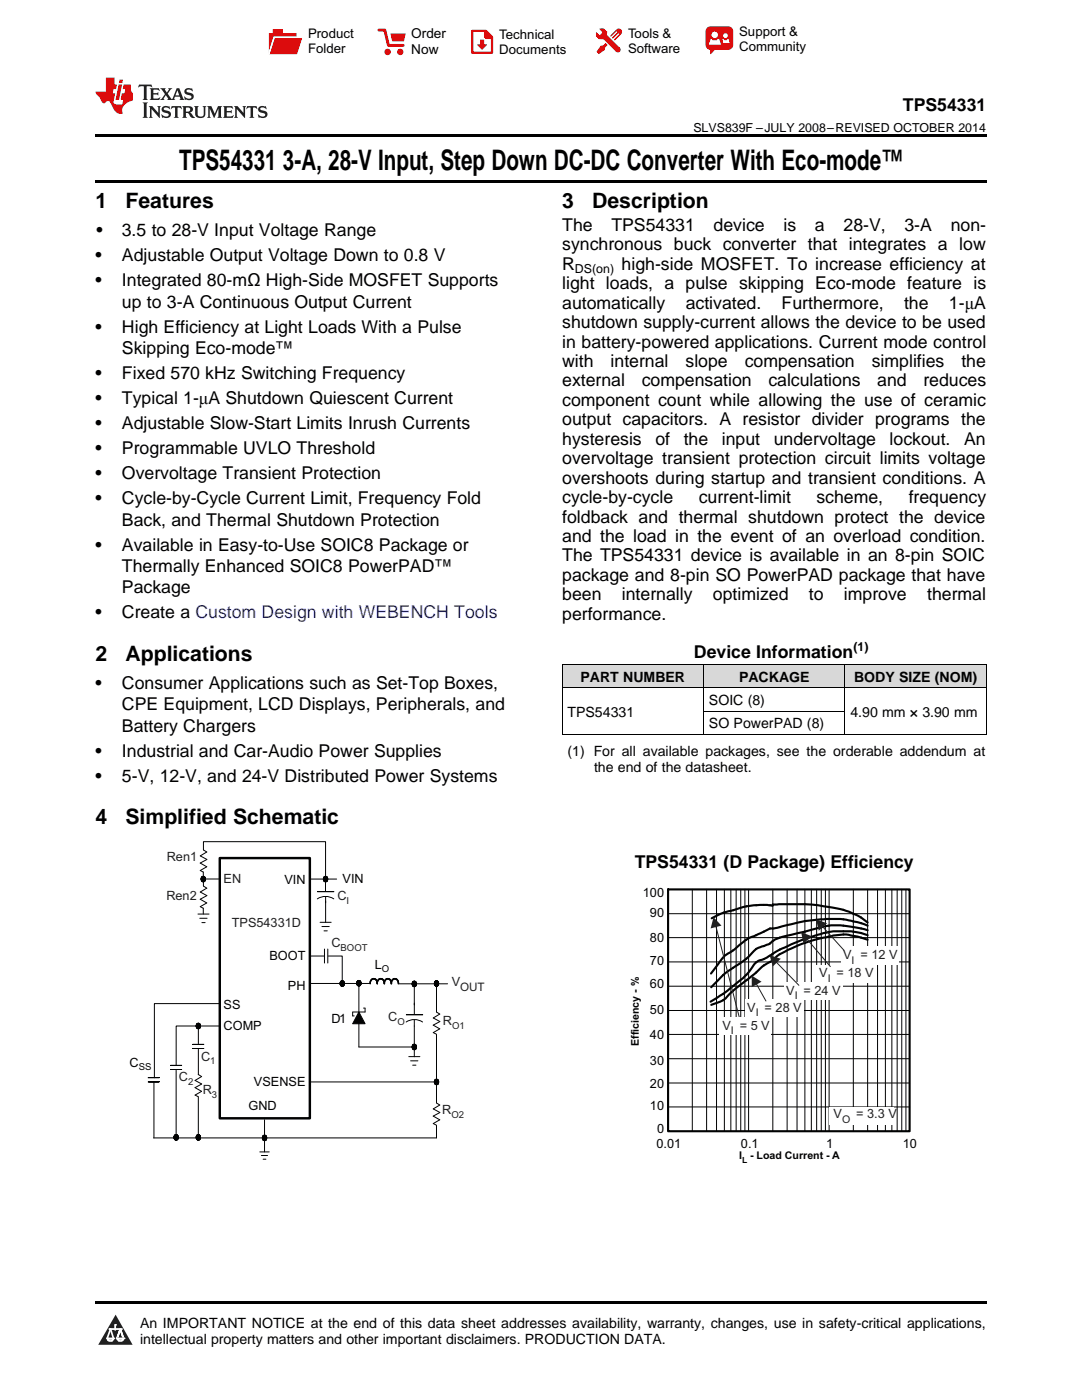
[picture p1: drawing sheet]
<svg xmlns="http://www.w3.org/2000/svg" width="216mm" height="279mm" viewBox="0 0 216 279" stroke-linecap="round" stroke-linejoin="round" font-family="sans-serif">
<defs><g id="words">
<g font-size="5.6">
<text x="35.7" y="33.9">TPS54331</text>
<text x="56.5" y="33.9">3-A, 28-V Input, Step Down DC-DC Converter With Eco-mode™</text>
</g>
<g font-size="4.2">
<text x="19" y="41.4">1</text>
<text x="25" y="41.4">Features</text>
<text x="112.2" y="41.4">3</text>
<text x="118.2" y="41.4">Description</text>
<text x="19" y="131.8">2</text>
<text x="25" y="131.8">Applications</text>
<text x="19" y="164.5">4</text>
<text x="25" y="164.5">Simplified Schematic</text>
</g>
<g font-size="3.5">
<text x="180.2" y="22.2">TPS54331</text>
<text x="19.2" y="47.1">•</text>
<text x="24.3" y="47.1">3.5 to 28-V Input Voltage Range</text>
<text x="112.2" y="46.1">The</text>
<text x="122" y="46.1">TPS54331</text>
<text x="142.4" y="46.1">device</text>
<text x="156.3" y="46.1">is</text>
<text x="162.6" y="46.1">a</text>
<text x="168.3" y="46.1">28-V,</text>
<text x="180.5" y="46.1">3-A</text>
<text x="189.7" y="46.1">non-</text>
<text x="19" y="52.1">•</text>
<text x="24.3" y="52.1">Adjustable Output Voltage Down to 0.8 V</text>
<text x="112.2" y="50">synchronous buck converter that integrates a low</text>
<text x="112.2" y="53.8">R</text>
<text x="124" y="53.8">high-side MOSFET. To increase efficiency at</text>
<text x="19" y="57.2">•</text>
<text x="24.3" y="57.2">Integrated 80-mΩ High-Side MOSFET Supports</text>
<text x="112.2" y="57.7">light loads, a pulse skipping Eco-mode feature is</text>
<text x="24.3" y="61.4">up to 3-A Continuous Output Current</text>
<text x="112.2" y="61.6">automatically</text>
<text x="112.2" y="65.5">shutdown supply-current allows the device to be used</text>
<text x="136.8" y="61.6">activated.</text>
<text x="156" y="61.6">Furthermore,</text>
<text x="180.4" y="61.6">the</text>
<text x="189.4" y="61.6">1-μA</text>
<text x="19" y="66.4">•</text>
<text x="24.3" y="66.4">High Efficiency at Light Loads With a Pulse</text>
<text x="24.3" y="70.6">Skipping Eco-mode™</text>
<text x="112.2" y="69.4">in battery-powered applications. Current mode control</text>
<text x="19" y="75.6">•</text>
<text x="24.3" y="75.6">Fixed 570 kHz Switching Frequency</text>
<text x="112.2" y="73.2">with</text>
<text x="112.2" y="77.1">external</text>
<text x="121.8" y="73.2">internal</text>
<text x="128" y="77.1">compensation</text>
<text x="136.8" y="73.2">slope</text>
<text x="148.6" y="73.2">compensation</text>
<text x="153.3" y="77.1">calculations</text>
<text x="174" y="73.2">simplifies</text>
<text x="175.1" y="77.1">and</text>
<text x="184.3" y="77.1">reduces</text>
<text x="191.8" y="73.2">the</text>
<text x="19" y="80.6">•</text>
<text x="24.3" y="80.6">Typical 1-μA Shutdown Quiescent Current</text>
<text x="112.2" y="81">component count while allowing the use of ceramic</text>
<text x="19" y="85.7">•</text>
<text x="24.3" y="85.7">Adjustable Slow-Start Limits Inrush Currents</text>
<text x="112.2" y="84.9">output capacitors. A resistor divider programs the</text>
<text x="112.2" y="88.8">hysteresis</text>
<text x="130.8" y="88.8">of</text>
<text x="136.4" y="88.8">the</text>
<text x="144" y="88.8">input</text>
<text x="154.4" y="88.8">undervoltage</text>
<text x="177.5" y="88.8">lockout.</text>
<text x="192.4" y="88.8">An</text>
<text x="19" y="90.7">•</text>
<text x="19" y="95.7">•</text>
<text x="24.3" y="90.7">Programmable UVLO Threshold</text>
<text x="24.3" y="95.7">Overvoltage Transient Protection</text>
<text x="112.2" y="92.6">overvoltage transient protection circuit limits voltage</text>
<text x="19" y="100.7">•</text>
<text x="24.3" y="100.7">Cycle-by-Cycle Current Limit, Frequency Fold</text>
<text x="112.2" y="96.5">overshoots during startup and transient conditions. A</text>
<text x="112.2" y="100.4">cycle-by-cycle</text>
<text x="139.4" y="100.4">current-limit</text>
<text x="162.9" y="100.4">scheme,</text>
<text x="181.3" y="100.4">frequency</text>
<text x="24.3" y="104.9">Back, and Thermal Shutdown Protection</text>
<text x="112.2" y="104.3">foldback and thermal shutdown protect the device</text>
<text x="19" y="109.9">•</text>
<text x="24.3" y="109.9">Available in Easy-to-Use SOIC8 Package or</text>
<text x="112.2" y="108.2">and the load in the event of an overload condition.</text>
<text x="112.2" y="112">The TPS54331 device is available in an 8-pin SOIC</text>
<text x="24.3" y="114.2">Thermally Enhanced SOIC8 PowerPAD™</text>
<text x="24.3" y="118.4">Package</text>
<text x="112.2" y="115.9">package and 8-pin SO PowerPAD package that have</text>
<text x="112.2" y="119.8">been</text>
<text x="124.1" y="119.8">internally</text>
<text x="142.3" y="119.8">optimized</text>
<text x="161.4" y="119.8">to</text>
<text x="168.4" y="119.8">improve</text>
<text x="185" y="119.8">thermal</text>
<text x="19" y="123.4">•</text>
<text x="24.3" y="123.4">Create a Custom Design with WEBENCH Tools</text>
<text x="112.2" y="123.7">performance.</text>
<text x="138.5" y="131.4">Device Information</text>
<text x="19" y="137.5">•</text>
<text x="24.3" y="137.5">Consumer Applications such as Set-Top Boxes,</text>
<text x="24.3" y="141.8">CPE Equipment, LCD Displays, Peripherals, and</text>
<text x="24.3" y="146">Battery Chargers</text>
<text x="19" y="151">•</text>
<text x="24.3" y="151">Industrial and Car-Audio Power Supplies</text>
<text x="19" y="156">•</text>
<text x="24.3" y="156">5-V, 12-V, and 24-V Distributed Power Systems</text>
<text x="126.6" y="173.2">TPS54331 (D Package) Efficiency</text>
</g>
<g font-size="2.8">
<text x="115.8" y="136.1">PART NUMBER</text>
<text x="147.5" y="136.1">PACKAGE</text>
<text x="170.4" y="136.1">BODY SIZE (NOM)</text>
<text x="113.2" y="143.1">TPS54331</text>
<text x="141.5" y="140.7">SOIC (8)</text>
<text x="169.7" y="143.1">4.90 mm × 3.90 mm</text>
<text x="141.5" y="145.4">SO PowerPAD (8)</text>
<text x="113.2" y="150.9">(1) For all available packages, see the orderable addendum at</text>
<text x="118.5" y="154.1">the end of the datasheet.</text>
<text x="27.9" y="265">An IMPORTANT NOTICE at the end of this data sheet addresses availability, warranty, changes, use in safety-critical applications,</text>
<text x="27.9" y="268.2">intellectual property matters and other important disclaimers. PRODUCTION DATA.</text>
</g>
<g font-size="2.7">
<text x="82.1" y="7.7">Order</text>
<text x="82.1" y="10.7">Now</text>
</g>
<g font-size="2.6">
<text x="61.5" y="7.6">Product</text>
<text x="61.5" y="10.6">Folder</text>
<text x="99.6" y="7.8">Technical</text>
<text x="99.6" y="10.8">Documents</text>
<text x="125.3" y="7.6">Tools &amp;</text>
<text x="125.3" y="10.6">Software</text>
<text x="147.5" y="7.2">Support &amp;</text>
<text x="147.5" y="10.2">Community</text>
</g>
<g font-size="2.5">
<text x="138.4" y="26.3">SLVS839F –JULY 2008–REVISED OCTOBER 2014</text>
<text x="114.7" y="54.5">DS(on)</text>
<text x="170.3" y="130">(1)</text>
</g>
<g font-size="2.5" fill="#231f20">
<text x="33.3" y="171.9">Ren1</text>
<text x="33.2" y="179.6">Ren2</text>
<text x="44.6" y="176.3">EN</text>
<text x="67.3" y="179.7">C</text>
<text x="46.2" y="184.9">TPS54331D</text>
<text x="66.1" y="189">C</text>
<text x="168.2" y="191.5">V = 12 V</text>
<text x="90.1" y="196.8">V</text>
<text x="163.5" y="195.1">V = 18 V</text>
<text x="77.5" y="203.8">C</text>
<text x="149.1" y="201.9">V = 28 V</text>
<text x="156.9" y="198.5">V = 24 V</text>
<text x="88.4" y="204.5">R</text>
<text x="144.1" y="205.5">V = 5 V</text>
<text x="35.7" y="215.7">C</text>
<text x="40.1" y="211.7">C</text>
<text x="40.5" y="218.4">R</text>
<text x="88.2" y="222.3">R</text>
<text x="166.3" y="223.2">V</text>
<text x="170.8" y="223.2">= 3.3 V</text>
</g>
<g font-size="2.5" fill="#010202">
<text x="56.7" y="176.4">VIN</text>
<text x="68.4" y="176.3">VIN</text>
<text x="128.3" y="179">100</text>
<text x="129.7" y="182.9">90</text>
<text x="53.8" y="191.6">BOOT</text>
<text x="129.7" y="188">80</text>
<text x="57.4" y="197.6">PH</text>
<text x="74.8" y="193.3">L</text>
<text x="129.7" y="197.2">60</text>
<text x="129.7" y="192.6">70</text>
<text x="44.6" y="201.3">SS</text>
<text x="129.7" y="202.3">50</text>
<text x="44.6" y="205.6">COMP</text>
<text x="66.1" y="204.2">D1</text>
<text x="129.7" y="207.3">40</text>
<text x="25.8" y="212.9">C</text>
<text x="129.7" y="212.4">30</text>
<text x="49.6" y="221.5">GND</text>
<text x="50.7" y="216.8">VSENSE</text>
<text x="129.7" y="221.6">10</text>
<text x="129.7" y="217.1">20</text>
<text x="131.1" y="226.2">0</text>
<text x="131" y="229.2">0.01</text>
<text x="147.8" y="229.2">0.1</text>
<text x="164.9" y="229.2">1</text>
<text x="180.1" y="229.2">10</text>
</g>
<text font-size="2.3" fill="#231f20" x="91.8" y="197.8">OUT</text>
<g font-size="2.1" fill="#231f20">
<text x="165.2" y="195.9">I</text>
<text x="169.9" y="192.3">I</text>
<text x="150.8" y="202.8">I</text>
<text x="158.6" y="199.3">I</text>
<text x="145.8" y="206.4">I</text>
<text x="168" y="224">O</text>
</g>
<g font-size="2.1" fill="#010202">
<text x="127.5" y="208.8" transform="rotate(-90 127.5 208.8)">Efficiency - %</text>
<text x="147.5" y="231.4">I</text>
<text x="149.7" y="231.4">- Load Current - A</text>
</g>
<g font-size="1.9" fill="#231f20">
<text x="69.2" y="180.5">I</text>
<text x="68" y="189.7">BOOT</text>
<text x="79.3" y="204.5">O</text>
<text x="90.2" y="205.3">O1</text>
<text x="42" y="212.4">1</text>
<text x="37.5" y="216.5">2</text>
<text x="42.3" y="219.2">3</text>
<text x="90.1" y="223">O2</text>
</g>
<g font-size="1.9" fill="#010202">
<text x="76.2" y="194.1">O</text>
<text x="27.7" y="213.6">SS</text>
</g>
<text font-size="1.7" fill="#010202" x="148.1" y="232.1">L</text>
</g></defs>
<g fill="#d8d8d8">
<path d="M112.2 132.7h28.2v4.6h-28.2z"/>
<path d="M140.4 132.7h28.2v4.6h-28.2z"/>
<path d="M168.6 132.7h28.2v4.6h-28.2z"/>
</g>
<path d="M23.1 262.4l3.4 6h-6.9z" fill="#231f20"/>
<path d="M21.4 267.1h1.2l-.3 .5h-.3a.55 .55 0 0 1-.6-.5z" fill-rule="evenodd" fill="#fff"/>
<path d="M21.4 267.1h1.2l-.3 .5h-.3a.55 .55 0 0 1-.6-.5z" fill="none" stroke="#231f20" stroke-width=".34"/>
<path d="M21.4 267.1l1.2 .1-.3 .4h-.5z" fill="none" stroke="#fff" stroke-width=".34"/>
<path d="M23 265.3h.1" fill="none" stroke="#fff" stroke-width=".34"/>
<path d="M23 264.4v.9z" fill="#fff"/>
<path d="M23 264.4v.9z" fill="none" stroke="#fff" stroke-width=".34"/>
<circle cx="23" cy="264.4" r=".17" fill="#fff"/>
<path d="M21.9 265.2h.1" fill="none" stroke="#fff" stroke-width=".34"/>
<path d="M21.9 265.2h2.3z" fill="#fff"/>
<path d="M21.9 265.2h2.3z" fill="none" stroke="#fff" stroke-width=".34"/>
<circle cx="24.2" cy="265.2" r=".17" fill="#fff"/>
<path d="M23.3 267.1h.1" fill="none" stroke="#fff" stroke-width=".34"/>
<path d="M24 265.2l-.7 1.9z" fill="#fff"/>
<path d="M24 265.2l-.7 1.9z" fill="none" stroke="#fff" stroke-width=".34"/>
<path d="M24 265.2l.7 1.9z" fill="#fff"/>
<path d="M24 265.2l.7 1.9z" fill="none" stroke="#fff" stroke-width=".34"/>
<path d="M24.6 267.1h.1" fill="none" stroke="#fff" stroke-width=".34"/>
<circle cx="21.4" cy="267.1" r=".17" fill="#fff"/>
<path d="M22.1 265.2l-.7 1.9z" fill="#fff"/>
<path d="M22.1 265.2l-.7 1.9z" fill="none" stroke="#fff" stroke-width=".34"/>
<path d="M22.1 265.2l.5 1.9z" fill="#fff"/>
<path d="M22.1 265.2l.5 1.9z" fill="none" stroke="#fff" stroke-width=".34"/>
<circle cx="22.6" cy="267.1" r=".17" fill="#fff"/>
<path d="M23.4 267.1h1.3a.65 .65 0 0 1-.7 .5 .65 .65 0 0 1-.6-.5z" fill-rule="evenodd" fill="#fff"/>
<path d="M23.4 267.1h1.3a.65 .65 0 0 1-.7 .5 .65 .65 0 0 1-.6-.5z" fill="none" stroke="#231f20" stroke-width=".34"/>
<path d="M23.4 267.1h1.3l-.4 .5h-.6z" fill="none" stroke="#fff" stroke-width=".34"/>
<path d="M23.3 267.1h.1" fill="none" stroke="#fff" stroke-width=".34"/>
<circle cx="24.7" cy="267.1" r=".17" fill="#fff"/>
<path d="M19 259.7h177.8v.5h-177.8z" fill="#000"/>
<path d="M133.3 177.5h48.2v48.3h-48.2zM142 183.3a28.6 28.6 0 0 1 7-2.4l2.7-.3 2.5 .1v-.2h1.2a34.1 34.1 0 0 1 9 .4l1 .1a15.3 15.3 0 0 1 7.7 3.1M173.1 184.7l-2-.7-1.7-.3a11.6 11.6 0 0 0-4-.3 44.5 44.5 0 0 0-11 1.9 1.45 1.45 0 0 0-1.3 .3l-1.4 .7a12.3 12.3 0 0 0-4.2 2.3l-1.3 1.1a6.8 6.8 0 0 0-3 2.8l-1.3 1.8M173.1 185.6l-1.3-.3a28 28 0 0 0-5.9-.6l-8 1.9a7.7 7.7 0 0 0-4.2 1.6l-.3 .3-1.7 .5a2.91 2.91 0 0 0-1.7 1.3 26.7 26.7 0 0 1-5.2 3.8l-2.9 2.9M173.1 186.6a14.6 14.6 0 0 0-8.2-.5 38.1 38.1 0 0 0-11.2 4.6l-1.3 .7a3.2 3.2 0 0 0-2.4 1.8 15.6 15.6 0 0 1-4.3 4l-1.4 1.2-2.5 1.5M173.1 187.5a20.1 20.1 0 0 0-4.8-1 31.7 31.7 0 0 0-13.2 4.3l-1.3 1.1a10.5 10.5 0 0 0-3.3 2.5l-4.9 3.9a5 5 0 0 1-3.1 2l-.6 .2" fill="none" stroke="#010202" stroke-width=".42"/>
<g fill="none" stroke="#010202" stroke-width=".2">
<path d="M138.1 177.5v48.3M141 177.5v48.3M143 177.5v48.3M144.5 177.5v48.3M145.8 177.5v48.3M146.9 177.5v48.3M147.8 177.5v48.3M148.6 177.5v48.3M149.4 177.5v48.3M154.2 177.5v48.3M157.1 177.5v48.3M159 177.5v48.3"/>
<path d="M160.6 177.5v48.3M161.9 177.5v48.3M163 177.5v48.3M163.9 177.5v48.3M164.7 177.5v48.3M165.4 177.5v48.3M170.3 177.5v48.3M173.1 177.5v48.3M175.1 177.5v48.3M176.7 177.5v48.3M178 177.5v48.3M179 177.5v48.3"/>
<path d="M179.9 177.5v48.3M180.8 177.5v48.3M133.3 196.8h48.2M133.3 192h48.2M133.3 187.1h48.2M133.3 182.3h48.2M133.3 216.1h48.2M133.3 211.3h48.2M133.3 206.4h48.2M133.3 201.7h48.2M133.3 220.9h48.2"/>
</g>
<g fill="#fff">
<path d="M165.6 220.8h12.8v3.6h-12.8z" fill-rule="evenodd"/>
<path d="M167.8 188.9h11.5v3.7h-11.5z" fill-rule="evenodd"/>
<path d="M163 192.6h11.8v3.6h-11.8z" fill-rule="evenodd"/>
<path d="M156.4 196h11.7v3.6h-11.7z" fill-rule="evenodd"/>
<path d="M148.7 199.5h11.6v3.4h-11.6z" fill-rule="evenodd"/>
</g>
<path d="M164.1 184.9l4.3 4.7" fill="none" stroke="#231f20" stroke-width=".2"/>
<path d="M162.8 183.5l2.2 .8-1.6 1.4z" fill="#231f20"/>
<path d="M161.1 187.4l4.6 5.5" fill="none" stroke="#231f20" stroke-width=".2"/>
<path d="M159.9 186l2.1 .9-1.7 1.4z" fill="#231f20"/>
<path d="M154.9 192l4.5 4.6" fill="none" stroke="#231f20" stroke-width=".2"/>
<path d="M153.6 190.7l2.2 .6-1.6 1.6z" fill="#231f20"/>
<path d="M150.9 196.3l1.9 3.5" fill="none" stroke="#231f20" stroke-width=".2"/>
<path d="M150 194.7l2 1.2-2 1.1z" fill="#231f20"/>
<path d="M142.8 184.8l4.8 18.6" fill="none" stroke="#231f20" stroke-width=".2"/>
<path d="M142.4 183l1.6 1.7-2.2 .6z" fill="#231f20"/>
<path d="M143.6 202.9h10.3v3.6h-10.3z" fill-rule="evenodd" fill="#fff"/>
<path d="M43.9 171.2h17.9v52h-17.9z" fill="none" stroke="#010202" stroke-width=".49"/>
<path d="M79.5 196.1v.3z" fill-rule="evenodd" fill="#010202"/>
<path d="M79.5 196.1v.3z" fill="none" stroke="#010202" stroke-width=".2"/>
<path d="M79.4 196l.1 .3z" fill-rule="evenodd" fill="#010202"/>
<path d="M79.4 196l.1 .3z" fill="none" stroke="#010202" stroke-width=".2"/>
<path d="M79.4 195.8l.1 .3z" fill-rule="evenodd" fill="#010202"/>
<path d="M79.4 195.8l.1 .3z" fill="none" stroke="#010202" stroke-width=".2"/>
<path d="M79.3 195.6l.2 .3z" fill-rule="evenodd" fill="#010202"/>
<path d="M79.3 195.6l.2 .3z" fill="none" stroke="#010202" stroke-width=".2"/>
<path d="M79.3 195.5l.1 .3z" fill-rule="evenodd" fill="#010202"/>
<path d="M79.3 195.5l.1 .3z" fill="none" stroke="#010202" stroke-width=".2"/>
<path d="M79.1 195.4l.2 .2z" fill-rule="evenodd" fill="#010202"/>
<path d="M79.1 195.4l.2 .2z" fill="none" stroke="#010202" stroke-width=".2"/>
<path d="M79 195.3l.2 .2z" fill-rule="evenodd" fill="#010202"/>
<path d="M79 195.3l.2 .2z" fill="none" stroke="#010202" stroke-width=".2"/>
<path d="M78.9 195.3l.2 .1z" fill-rule="evenodd" fill="#010202"/>
<path d="M78.9 195.3l.2 .1z" fill="none" stroke="#010202" stroke-width=".2"/>
<path d="M78.8 195.3l.2 .1h-.2z" fill-rule="evenodd" fill="#010202"/>
<path d="M78.8 195.3l.2 .1h-.2z" fill="none" stroke="#010202" stroke-width=".2"/>
<path d="M78.6 195.3l.2 .1h-.2z" fill-rule="evenodd" fill="#010202"/>
<path d="M78.6 195.3l.2 .1h-.2z" fill="none" stroke="#010202" stroke-width=".2"/>
<path d="M78.5 195.3l.2 .1-.2 .1z" fill-rule="evenodd" fill="#010202"/>
<path d="M78.5 195.3l.2 .1-.2 .1z" fill="none" stroke="#010202" stroke-width=".2"/>
<path d="M78.4 195.4h.2l-.2 .1z" fill-rule="evenodd" fill="#010202"/>
<path d="M78.4 195.4h.2l-.2 .1z" fill="none" stroke="#010202" stroke-width=".2"/>
<path d="M78.3 195.5l.2-.1-.2 .2z" fill-rule="evenodd" fill="#010202"/>
<path d="M78.3 195.5l.2-.1-.2 .2z" fill="none" stroke="#010202" stroke-width=".2"/>
<path d="M78.3 195.5v.1l-.1 .2z" fill-rule="evenodd" fill="#010202"/>
<path d="M78.3 195.5v.1l-.1 .2z" fill="none" stroke="#010202" stroke-width=".2"/>
<path d="M78.2 195.6l-.1 .3z" fill-rule="evenodd" fill="#010202"/>
<path d="M78.2 195.6l-.1 .3z" fill="none" stroke="#010202" stroke-width=".2"/>
<path d="M78.1 195.8v.3z" fill-rule="evenodd" fill="#010202"/>
<path d="M78.1 195.8v.3z" fill="none" stroke="#010202" stroke-width=".2"/>
<path d="M78.1 196v.3z" fill-rule="evenodd" fill="#010202"/>
<path d="M78.1 196v.3z" fill="none" stroke="#010202" stroke-width=".2"/>
<path d="M78.1 196.1v.3z" fill-rule="evenodd" fill="#010202"/>
<path d="M78.1 196.1v.3z" fill="none" stroke="#010202" stroke-width=".2"/>
<path d="M78.1 196.1v.3h-.1z" fill-rule="evenodd" fill="#010202"/>
<path d="M78.1 196.1v.3h-.1z" fill="none" stroke="#010202" stroke-width=".2"/>
<path d="M78.1 196v.3z" fill-rule="evenodd" fill="#010202"/>
<path d="M78.1 196v.3z" fill="none" stroke="#010202" stroke-width=".2"/>
<path d="M78 195.8l.1 .3z" fill-rule="evenodd" fill="#010202"/>
<path d="M78 195.8l.1 .3z" fill="none" stroke="#010202" stroke-width=".2"/>
<path d="M77.9 195.6l.2 .3z" fill-rule="evenodd" fill="#010202"/>
<path d="M77.9 195.6l.2 .3z" fill="none" stroke="#010202" stroke-width=".2"/>
<path d="M77.8 195.5l.2 .3z" fill-rule="evenodd" fill="#010202"/>
<path d="M77.8 195.5l.2 .3z" fill="none" stroke="#010202" stroke-width=".2"/>
<path d="M77.7 195.4l.2 .2z" fill-rule="evenodd" fill="#010202"/>
<path d="M77.7 195.4l.2 .2z" fill="none" stroke="#010202" stroke-width=".2"/>
<path d="M77.6 195.3l.2 .2z" fill-rule="evenodd" fill="#010202"/>
<path d="M77.6 195.3l.2 .2z" fill="none" stroke="#010202" stroke-width=".2"/>
<path d="M77.5 195.3l.2 .2z" fill-rule="evenodd" fill="#010202"/>
<path d="M77.5 195.3l.2 .2z" fill="none" stroke="#010202" stroke-width=".2"/>
<path d="M77.4 195.3l.2 .1h-.2z" fill-rule="evenodd" fill="#010202"/>
<path d="M77.4 195.3l.2 .1h-.2z" fill="none" stroke="#010202" stroke-width=".2"/>
<path d="M77.2 195.3l.2 .1h-.2z" fill-rule="evenodd" fill="#010202"/>
<path d="M77.2 195.3l.2 .1h-.2z" fill="none" stroke="#010202" stroke-width=".2"/>
<path d="M77.1 195.3l.2 .1-.2 .1z" fill-rule="evenodd" fill="#010202"/>
<path d="M77.1 195.3l.2 .1-.2 .1z" fill="none" stroke="#010202" stroke-width=".2"/>
<path d="M77 195.4h.2l-.2 .1z" fill-rule="evenodd" fill="#010202"/>
<path d="M77 195.4h.2l-.2 .1z" fill="none" stroke="#010202" stroke-width=".2"/>
<path d="M76.9 195.5l.2-.1-.2 .2z" fill-rule="evenodd" fill="#010202"/>
<path d="M76.9 195.5l.2-.1-.2 .2z" fill="none" stroke="#010202" stroke-width=".2"/>
<path d="M76.9 195.5v.1l-.1 .2z" fill-rule="evenodd" fill="#010202"/>
<path d="M76.9 195.5v.1l-.1 .2z" fill="none" stroke="#010202" stroke-width=".2"/>
<path d="M76.8 195.6l-.1 .3z" fill-rule="evenodd" fill="#010202"/>
<path d="M76.8 195.6l-.1 .3z" fill="none" stroke="#010202" stroke-width=".2"/>
<path d="M76.7 195.8v.3z" fill-rule="evenodd" fill="#010202"/>
<path d="M76.7 195.8v.3z" fill="none" stroke="#010202" stroke-width=".2"/>
<path d="M76.7 196v.3z" fill-rule="evenodd" fill="#010202"/>
<path d="M76.7 196v.3z" fill="none" stroke="#010202" stroke-width=".2"/>
<path d="M76.7 196.1v.3z" fill-rule="evenodd" fill="#010202"/>
<path d="M76.7 196.1v.3z" fill="none" stroke="#010202" stroke-width=".2"/>
<path d="M76.7 196.1v.3z" fill-rule="evenodd" fill="#010202"/>
<path d="M76.7 196.1v.3z" fill="none" stroke="#010202" stroke-width=".2"/>
<path d="M76.7 196v.3z" fill-rule="evenodd" fill="#010202"/>
<path d="M76.7 196v.3z" fill="none" stroke="#010202" stroke-width=".2"/>
<path d="M76.6 195.8l.1 .3z" fill-rule="evenodd" fill="#010202"/>
<path d="M76.6 195.8l.1 .3z" fill="none" stroke="#010202" stroke-width=".2"/>
<path d="M76.5 195.6l.2 .3z" fill-rule="evenodd" fill="#010202"/>
<path d="M76.5 195.6l.2 .3z" fill="none" stroke="#010202" stroke-width=".2"/>
<path d="M76.4 195.5l.2 .3z" fill-rule="evenodd" fill="#010202"/>
<path d="M76.4 195.5l.2 .3z" fill="none" stroke="#010202" stroke-width=".2"/>
<path d="M76.3 195.4l.2 .2z" fill-rule="evenodd" fill="#010202"/>
<path d="M76.3 195.4l.2 .2z" fill="none" stroke="#010202" stroke-width=".2"/>
<path d="M76.2 195.3l.2 .2z" fill-rule="evenodd" fill="#010202"/>
<path d="M76.2 195.3l.2 .2z" fill="none" stroke="#010202" stroke-width=".2"/>
<path d="M76.1 195.3l.2 .1h-.2z" fill-rule="evenodd" fill="#010202"/>
<path d="M76.1 195.3l.2 .1h-.2z" fill="none" stroke="#010202" stroke-width=".2"/>
<path d="M76 195.3l.2 .1h-.2z" fill-rule="evenodd" fill="#010202"/>
<path d="M76 195.3l.2 .1h-.2z" fill="none" stroke="#010202" stroke-width=".2"/>
<path d="M75.8 195.3l.2 .1h-.2z" fill-rule="evenodd" fill="#010202"/>
<path d="M75.8 195.3l.2 .1h-.2z" fill="none" stroke="#010202" stroke-width=".2"/>
<path d="M75.7 195.3l.2 .1-.2 .1z" fill-rule="evenodd" fill="#010202"/>
<path d="M75.7 195.3l.2 .1-.2 .1z" fill="none" stroke="#010202" stroke-width=".2"/>
<path d="M75.6 195.4h.2l-.2 .1z" fill-rule="evenodd" fill="#010202"/>
<path d="M75.6 195.4h.2l-.2 .1z" fill="none" stroke="#010202" stroke-width=".2"/>
<path d="M75.4 195.5l.2-.1-.1 .2z" fill-rule="evenodd" fill="#010202"/>
<path d="M75.4 195.5l.2-.1-.1 .2z" fill="none" stroke="#010202" stroke-width=".2"/>
<path d="M75.5 195.5v.1l-.1 .2z" fill-rule="evenodd" fill="#010202"/>
<path d="M75.5 195.5v.1l-.1 .2z" fill="none" stroke="#010202" stroke-width=".2"/>
<path d="M75.4 195.6l-.1 .3z" fill-rule="evenodd" fill="#010202"/>
<path d="M75.4 195.6l-.1 .3z" fill="none" stroke="#010202" stroke-width=".2"/>
<path d="M75.3 195.8v.3z" fill-rule="evenodd" fill="#010202"/>
<path d="M75.3 195.8v.3z" fill="none" stroke="#010202" stroke-width=".2"/>
<path d="M75.3 196v.3z" fill-rule="evenodd" fill="#010202"/>
<path d="M75.3 196v.3z" fill="none" stroke="#010202" stroke-width=".2"/>
<path d="M75.2 196.1l.1 .3z" fill-rule="evenodd" fill="#010202"/>
<path d="M75.2 196.1l.1 .3z" fill="none" stroke="#010202" stroke-width=".2"/>
<path d="M75.3 196.1v.3z" fill-rule="evenodd" fill="#010202"/>
<path d="M75.3 196.1v.3z" fill="none" stroke="#010202" stroke-width=".2"/>
<path d="M75.2 196l.1 .3z" fill-rule="evenodd" fill="#010202"/>
<path d="M75.2 196l.1 .3z" fill="none" stroke="#010202" stroke-width=".2"/>
<path d="M75.2 195.8l.1 .3z" fill-rule="evenodd" fill="#010202"/>
<path d="M75.2 195.8l.1 .3z" fill="none" stroke="#010202" stroke-width=".2"/>
<path d="M75.1 195.6l.1 .3z" fill-rule="evenodd" fill="#010202"/>
<path d="M75.1 195.6l.1 .3z" fill="none" stroke="#010202" stroke-width=".2"/>
<path d="M75 195.5l.2 .3z" fill-rule="evenodd" fill="#010202"/>
<path d="M75 195.5l.2 .3z" fill="none" stroke="#010202" stroke-width=".2"/>
<path d="M74.9 195.4l.2 .2z" fill-rule="evenodd" fill="#010202"/>
<path d="M74.9 195.4l.2 .2z" fill="none" stroke="#010202" stroke-width=".2"/>
<path d="M74.8 195.3l.2 .2z" fill-rule="evenodd" fill="#010202"/>
<path d="M74.8 195.3l.2 .2z" fill="none" stroke="#010202" stroke-width=".2"/>
<path d="M74.7 195.3l.2 .1h-.2z" fill-rule="evenodd" fill="#010202"/>
<path d="M74.7 195.3l.2 .1h-.2z" fill="none" stroke="#010202" stroke-width=".2"/>
<path d="M74.5 195.3l.3 .1h-.3z" fill-rule="evenodd" fill="#010202"/>
<path d="M74.5 195.3l.3 .1h-.3z" fill="none" stroke="#010202" stroke-width=".2"/>
<path d="M74.4 195.3l.2 .1h-.2z" fill-rule="evenodd" fill="#010202"/>
<path d="M74.4 195.3l.2 .1h-.2z" fill="none" stroke="#010202" stroke-width=".2"/>
<path d="M74.3 195.3l.2 .1-.2 .1z" fill-rule="evenodd" fill="#010202"/>
<path d="M74.3 195.3l.2 .1-.2 .1z" fill="none" stroke="#010202" stroke-width=".2"/>
<path d="M74.2 195.4h.2l-.2 .1z" fill-rule="evenodd" fill="#010202"/>
<path d="M74.2 195.4h.2l-.2 .1z" fill="none" stroke="#010202" stroke-width=".2"/>
<path d="M74.2 195.4v.1l-.1 .1z" fill-rule="evenodd" fill="#010202"/>
<path d="M74.2 195.4v.1l-.1 .1z" fill="none" stroke="#010202" stroke-width=".2"/>
<path d="M74 195.5l.1 .1-.1 .2z" fill-rule="evenodd" fill="#010202"/>
<path d="M74 195.5l.1 .1-.1 .2z" fill="none" stroke="#010202" stroke-width=".2"/>
<path d="M74 195.6l-.1 .3z" fill-rule="evenodd" fill="#010202"/>
<path d="M74 195.6l-.1 .3z" fill="none" stroke="#010202" stroke-width=".2"/>
<path d="M73.9 195.8v.3z" fill-rule="evenodd" fill="#010202"/>
<path d="M73.9 195.8v.3z" fill="none" stroke="#010202" stroke-width=".2"/>
<path d="M73.9 196v.3z" fill-rule="evenodd" fill="#010202"/>
<path d="M73.9 196v.3z" fill="none" stroke="#010202" stroke-width=".2"/>
<path d="M73.8 196.1l.1 .3z" fill-rule="evenodd" fill="#010202"/>
<path d="M73.8 196.1l.1 .3zM79.6 196.3h9.7M81.6 210.9h2.2M81.9 211.7h1.5M82.3 212.6h.7" fill="none" stroke="#010202" stroke-width=".2"/>
<path d="M82.3 196.2l.4 .2z" fill-rule="evenodd" fill="#010202"/>
<path d="M82.3 196.2l.4 .2z" fill="none" stroke="#010202" stroke-width=".2"/>
<path d="M82.2 196.3l.1 .1z" fill-rule="evenodd" fill="#010202"/>
<path d="M82.2 196.3l.1 .1z" fill="none" stroke="#010202" stroke-width=".2"/>
<path d="M82.3 196.3l.4 .1z" fill-rule="evenodd" fill="#010202"/>
<path d="M82.3 196.3l.4 .1z" fill="none" stroke="#010202" stroke-width=".2"/>
<path d="M82.3 196.1l.4 .3z" fill-rule="evenodd" fill="#010202"/>
<path d="M82.3 196.1l.4 .3z" fill="none" stroke="#010202" stroke-width=".2"/>
<path d="M82.3 196.2v.1z" fill-rule="evenodd" fill="#010202"/>
<path d="M82.3 196.2v.1z" fill="none" stroke="#010202" stroke-width=".2"/>
<path d="M82.3 196.2l.4 .2z" fill-rule="evenodd" fill="#010202"/>
<path d="M82.3 196.2l.4 .2z" fill="none" stroke="#010202" stroke-width=".2"/>
<path d="M82.3 196.1l.4 .3z" fill-rule="evenodd" fill="#010202"/>
<path d="M82.3 196.1l.4 .3z" fill="none" stroke="#010202" stroke-width=".2"/>
<path d="M82.3 196.1v.1z" fill-rule="evenodd" fill="#010202"/>
<path d="M82.3 196.1v.1z" fill="none" stroke="#010202" stroke-width=".2"/>
<path d="M82.3 196.1l.4 .3z" fill-rule="evenodd" fill="#010202"/>
<path d="M82.3 196.1l.4 .3z" fill="none" stroke="#010202" stroke-width=".2"/>
<path d="M82.4 196l.2 .4z" fill-rule="evenodd" fill="#010202"/>
<path d="M82.4 196l.2 .4z" fill="none" stroke="#010202" stroke-width=".2"/>
<path d="M82.3 196l.1 .1z" fill-rule="evenodd" fill="#010202"/>
<path d="M82.3 196l.1 .1z" fill="none" stroke="#010202" stroke-width=".2"/>
<path d="M82.3 196.1l.4 .3z" fill-rule="evenodd" fill="#010202"/>
<path d="M82.3 196.1l.4 .3z" fill="none" stroke="#010202" stroke-width=".2"/>
<path d="M82.4 195.9l.2 .5z" fill-rule="evenodd" fill="#010202"/>
<path d="M82.4 195.9l.2 .5z" fill="none" stroke="#010202" stroke-width=".2"/>
<path d="M82.4 195.9v.2z" fill-rule="evenodd" fill="#010202"/>
<path d="M82.4 195.9v.2z" fill="none" stroke="#010202" stroke-width=".2"/>
<path d="M82.4 196l.2 .4z" fill-rule="evenodd" fill="#010202"/>
<path d="M82.4 196l.2 .4z" fill="none" stroke="#010202" stroke-width=".2"/>
<path d="M82.4 195.9l.2 .5z" fill-rule="evenodd" fill="#010202"/>
<path d="M82.4 195.9l.2 .5z" fill="none" stroke="#010202" stroke-width=".2"/>
<path d="M82.4 195.9l.1 .1z" fill-rule="evenodd" fill="#010202"/>
<path d="M82.4 195.9l.1 .1z" fill="none" stroke="#010202" stroke-width=".2"/>
<path d="M82.4 195.9l.2 .5z" fill-rule="evenodd" fill="#010202"/>
<path d="M82.4 195.9l.2 .5z" fill="none" stroke="#010202" stroke-width=".2"/>
<path d="M82.5 195.9l.2 .5z" fill-rule="evenodd" fill="#010202"/>
<path d="M82.5 195.9l.2 .5z" fill="none" stroke="#010202" stroke-width=".2"/>
<path d="M82.5 195.9h.1z" fill-rule="evenodd" fill="#010202"/>
<path d="M82.5 195.9h.1z" fill="none" stroke="#010202" stroke-width=".2"/>
<path d="M82.4 195.9l.2 .5z" fill-rule="evenodd" fill="#010202"/>
<path d="M82.4 195.9l.2 .5z" fill="none" stroke="#010202" stroke-width=".2"/>
<path d="M82.6 195.9l.1 .5z" fill-rule="evenodd" fill="#010202"/>
<path d="M82.6 195.9l.1 .5z" fill="none" stroke="#010202" stroke-width=".2"/>
<path d="M82.5 195.8l.1 .1z" fill-rule="evenodd" fill="#010202"/>
<path d="M82.5 195.8l.1 .1z" fill="none" stroke="#010202" stroke-width=".2"/>
<path d="M82.5 195.9l.2 .5z" fill-rule="evenodd" fill="#010202"/>
<path d="M82.5 195.9l.2 .5z" fill="none" stroke="#010202" stroke-width=".2"/>
<path d="M82.6 195.9l.1 .5z" fill-rule="evenodd" fill="#010202"/>
<path d="M82.6 195.9l.1 .5z" fill="none" stroke="#010202" stroke-width=".2"/>
<path d="M82.6 195.8l.1 .1z" fill-rule="evenodd" fill="#010202"/>
<path d="M82.6 195.8l.1 .1z" fill="none" stroke="#010202" stroke-width=".2"/>
<path d="M82.6 195.9l.1 .5z" fill-rule="evenodd" fill="#010202"/>
<path d="M82.6 195.9l.1 .5z" fill="none" stroke="#010202" stroke-width=".2"/>
<path d="M82.7 195.9l-.1 .5z" fill-rule="evenodd" fill="#010202"/>
<path d="M82.7 195.9l-.1 .5z" fill="none" stroke="#010202" stroke-width=".2"/>
<path d="M82.7 195.8v.1z" fill-rule="evenodd" fill="#010202"/>
<path d="M82.7 195.8v.1z" fill="none" stroke="#010202" stroke-width=".2"/>
<path d="M82.6 195.9l.1 .5z" fill-rule="evenodd" fill="#010202"/>
<path d="M82.6 195.9l.1 .5z" fill="none" stroke="#010202" stroke-width=".2"/>
<path d="M82.8 195.9l-.1 .5z" fill-rule="evenodd" fill="#010202"/>
<path d="M82.8 195.9l-.1 .5z" fill="none" stroke="#010202" stroke-width=".2"/>
<path d="M82.8 195.8v.1z" fill-rule="evenodd" fill="#010202"/>
<path d="M82.8 195.8v.1z" fill="none" stroke="#010202" stroke-width=".2"/>
<path d="M82.7 195.9l-.1 .5z" fill-rule="evenodd" fill="#010202"/>
<path d="M82.7 195.9l-.1 .5z" fill="none" stroke="#010202" stroke-width=".2"/>
<path d="M82.8 195.9l-.1 .5z" fill-rule="evenodd" fill="#010202"/>
<path d="M82.8 195.9l-.1 .5z" fill="none" stroke="#010202" stroke-width=".2"/>
<path d="M82.8 195.8l.1 .2z" fill-rule="evenodd" fill="#010202"/>
<path d="M82.8 195.8l.1 .2z" fill="none" stroke="#010202" stroke-width=".2"/>
<path d="M82.8 195.9l-.1 .5z" fill-rule="evenodd" fill="#010202"/>
<path d="M82.8 195.9l-.1 .5z" fill="none" stroke="#010202" stroke-width=".2"/>
<path d="M82.9 195.9l-.2 .5z" fill-rule="evenodd" fill="#010202"/>
<path d="M82.9 195.9l-.2 .5z" fill="none" stroke="#010202" stroke-width=".2"/>
<path d="M82.9 195.9v.1z" fill-rule="evenodd" fill="#010202"/>
<path d="M82.9 195.9v.1z" fill="none" stroke="#010202" stroke-width=".2"/>
<path d="M82.8 195.9l-.1 .5z" fill-rule="evenodd" fill="#010202"/>
<path d="M82.8 195.9l-.1 .5z" fill="none" stroke="#010202" stroke-width=".2"/>
<path d="M83 196l-.3 .4z" fill-rule="evenodd" fill="#010202"/>
<path d="M83 196l-.3 .4z" fill="none" stroke="#010202" stroke-width=".2"/>
<path d="M83 195.9v.2z" fill-rule="evenodd" fill="#010202"/>
<path d="M83 195.9v.2z" fill="none" stroke="#010202" stroke-width=".2"/>
<path d="M82.9 195.9l-.2 .5z" fill-rule="evenodd" fill="#010202"/>
<path d="M82.9 195.9l-.2 .5z" fill="none" stroke="#010202" stroke-width=".2"/>
<path d="M82.7 196.3l.3-.2z" fill-rule="evenodd" fill="#010202"/>
<path d="M82.7 196.3l.3-.2z" fill="none" stroke="#010202" stroke-width=".2"/>
<path d="M82.9 196.1h.2z" fill-rule="evenodd" fill="#010202"/>
<path d="M82.9 196.1h.2z" fill="none" stroke="#010202" stroke-width=".2"/>
<path d="M83 196l-.3 .4z" fill-rule="evenodd" fill="#010202"/>
<path d="M83 196l-.3 .4z" fill="none" stroke="#010202" stroke-width=".2"/>
<path d="M82.7 196.3l.3-.2z" fill-rule="evenodd" fill="#010202"/>
<path d="M82.7 196.3l.3-.2z" fill="none" stroke="#010202" stroke-width=".2"/>
<path d="M83 196.1l.1 .1z" fill-rule="evenodd" fill="#010202"/>
<path d="M83 196.1l.1 .1z" fill="none" stroke="#010202" stroke-width=".2"/>
<path d="M82.7 196.3l.3-.2z" fill-rule="evenodd" fill="#010202"/>
<path d="M82.7 196.3l.3-.2z" fill="none" stroke="#010202" stroke-width=".2"/>
<path d="M82.7 196.3l.4-.1z" fill-rule="evenodd" fill="#010202"/>
<path d="M82.7 196.3l.4-.1z" fill="none" stroke="#010202" stroke-width=".2"/>
<path d="M83 196.2l.1 .1z" fill-rule="evenodd" fill="#010202"/>
<path d="M83 196.2l.1 .1z" fill="none" stroke="#010202" stroke-width=".2"/>
<path d="M82.7 196.3l.3-.2z" fill-rule="evenodd" fill="#010202"/>
<path d="M82.7 196.3l.3-.2z" fill="none" stroke="#010202" stroke-width=".2"/>
<path d="M82.7 196.3h.4v.1h-.4z" fill-rule="evenodd" fill="#010202"/>
<path d="M82.7 196.3h.4v.1h-.4z" fill="none" stroke="#010202" stroke-width=".2"/>
<path d="M83 196.3l.1 .1z" fill-rule="evenodd" fill="#010202"/>
<path d="M83 196.3l.1 .1z" fill="none" stroke="#010202" stroke-width=".2"/>
<path d="M82.7 196.3l.4-.1z" fill-rule="evenodd" fill="#010202"/>
<path d="M82.7 196.3l.4-.1z" fill="none" stroke="#010202" stroke-width=".2"/>
<path d="M82.7 196.3l.4 .2z" fill-rule="evenodd" fill="#010202"/>
<path d="M82.7 196.3l.4 .2z" fill="none" stroke="#010202" stroke-width=".2"/>
<path d="M83 196.4h.1z" fill-rule="evenodd" fill="#010202"/>
<path d="M83 196.4h.1z" fill="none" stroke="#010202" stroke-width=".2"/>
<path d="M82.7 196.3l.4 .1z" fill-rule="evenodd" fill="#010202"/>
<path d="M82.7 196.3l.4 .1z" fill="none" stroke="#010202" stroke-width=".2"/>
<path d="M82.7 196.3l.3 .3z" fill-rule="evenodd" fill="#010202"/>
<path d="M82.7 196.3l.3 .3z" fill="none" stroke="#010202" stroke-width=".2"/>
<path d="M83 196.4l.1 .2z" fill-rule="evenodd" fill="#010202"/>
<path d="M83 196.4l.1 .2z" fill="none" stroke="#010202" stroke-width=".2"/>
<path d="M82.7 196.3l.4 .2z" fill-rule="evenodd" fill="#010202"/>
<path d="M82.7 196.3l.4 .2z" fill="none" stroke="#010202" stroke-width=".2"/>
<path d="M82.7 196.3l.3 .4z" fill-rule="evenodd" fill="#010202"/>
<path d="M82.7 196.3l.3 .4z" fill="none" stroke="#010202" stroke-width=".2"/>
<path d="M83 196.5l.1 .1z" fill-rule="evenodd" fill="#010202"/>
<path d="M83 196.5l.1 .1z" fill="none" stroke="#010202" stroke-width=".2"/>
<path d="M82.7 196.3l.3 .3z" fill-rule="evenodd" fill="#010202"/>
<path d="M82.7 196.3l.3 .3z" fill="none" stroke="#010202" stroke-width=".2"/>
<path d="M82.7 196.3l.3 .4z" fill-rule="evenodd" fill="#010202"/>
<path d="M82.7 196.3l.3 .4z" fill="none" stroke="#010202" stroke-width=".2"/>
<path d="M83 196.6v.1z" fill-rule="evenodd" fill="#010202"/>
<path d="M83 196.6v.1z" fill="none" stroke="#010202" stroke-width=".2"/>
<path d="M82.7 196.3l.3 .4z" fill-rule="evenodd" fill="#010202"/>
<path d="M82.7 196.3l.3 .4z" fill="none" stroke="#010202" stroke-width=".2"/>
<path d="M82.7 196.3l.2 .5z" fill-rule="evenodd" fill="#010202"/>
<path d="M82.7 196.3l.2 .5z" fill="none" stroke="#010202" stroke-width=".2"/>
<path d="M83 196.6v.2z" fill-rule="evenodd" fill="#010202"/>
<path d="M83 196.6v.2z" fill="none" stroke="#010202" stroke-width=".2"/>
<path d="M82.7 196.3l.3 .4z" fill-rule="evenodd" fill="#010202"/>
<path d="M82.7 196.3l.3 .4z" fill="none" stroke="#010202" stroke-width=".2"/>
<path d="M82.6 196.4l.2 .4z" fill-rule="evenodd" fill="#010202"/>
<path d="M82.6 196.4l.2 .4z" fill="none" stroke="#010202" stroke-width=".2"/>
<path d="M82.9 196.8h.1z" fill-rule="evenodd" fill="#010202"/>
<path d="M82.9 196.8h.1z" fill="none" stroke="#010202" stroke-width=".2"/>
<path d="M82.7 196.3l.2 .5z" fill-rule="evenodd" fill="#010202"/>
<path d="M82.7 196.3l.2 .5z" fill="none" stroke="#010202" stroke-width=".2"/>
<path d="M82.6 196.4l.3 .4z" fill-rule="evenodd" fill="#010202"/>
<path d="M82.6 196.4l.3 .4z" fill="none" stroke="#010202" stroke-width=".2"/>
<path d="M82.8 196.8h.1z" fill-rule="evenodd" fill="#010202"/>
<path d="M82.8 196.8h.1z" fill="none" stroke="#010202" stroke-width=".2"/>
<path d="M82.6 196.4l.3 .4z" fill-rule="evenodd" fill="#010202"/>
<path d="M82.6 196.4l.3 .4z" fill="none" stroke="#010202" stroke-width=".2"/>
<path d="M82.6 196.4l.2 .5z" fill-rule="evenodd" fill="#010202"/>
<path d="M82.6 196.4l.2 .5z" fill="none" stroke="#010202" stroke-width=".2"/>
<path d="M82.7 196.8l.1 .1z" fill-rule="evenodd" fill="#010202"/>
<path d="M82.7 196.8l.1 .1z" fill="none" stroke="#010202" stroke-width=".2"/>
<path d="M82.6 196.4l.3 .4z" fill-rule="evenodd" fill="#010202"/>
<path d="M82.6 196.4l.3 .4z" fill="none" stroke="#010202" stroke-width=".2"/>
<path d="M82.6 196.4l.1 .5z" fill-rule="evenodd" fill="#010202"/>
<path d="M82.6 196.4l.1 .5z" fill="none" stroke="#010202" stroke-width=".2"/>
<path d="M82.7 196.8l.1 .1z" fill-rule="evenodd" fill="#010202"/>
<path d="M82.7 196.8l.1 .1z" fill="none" stroke="#010202" stroke-width=".2"/>
<path d="M82.6 196.4l.2 .5z" fill-rule="evenodd" fill="#010202"/>
<path d="M82.6 196.4l.2 .5z" fill="none" stroke="#010202" stroke-width=".2"/>
<path d="M82.6 196.4v.5z" fill-rule="evenodd" fill="#010202"/>
<path d="M82.6 196.4v.5z" fill="none" stroke="#010202" stroke-width=".2"/>
<path d="M82.6 196.8l.1 .1z" fill-rule="evenodd" fill="#010202"/>
<path d="M82.6 196.8l.1 .1z" fill="none" stroke="#010202" stroke-width=".2"/>
<path d="M82.6 196.4l.1 .5z" fill-rule="evenodd" fill="#010202"/>
<path d="M82.6 196.4l.1 .5z" fill="none" stroke="#010202" stroke-width=".2"/>
<path d="M82.6 196.4v.5z" fill-rule="evenodd" fill="#010202"/>
<path d="M82.6 196.4v.5z" fill="none" stroke="#010202" stroke-width=".2"/>
<path d="M82.5 196.8l.1 .1z" fill-rule="evenodd" fill="#010202"/>
<path d="M82.5 196.8l.1 .1z" fill="none" stroke="#010202" stroke-width=".2"/>
<path d="M82.6 196.4v.5z" fill-rule="evenodd" fill="#010202"/>
<path d="M82.6 196.4v.5z" fill="none" stroke="#010202" stroke-width=".2"/>
<path d="M82.6 196.3l-.1 .5z" fill-rule="evenodd" fill="#010202"/>
<path d="M82.6 196.3l-.1 .5z" fill="none" stroke="#010202" stroke-width=".2"/>
<path d="M82.5 196.8v.1z" fill-rule="evenodd" fill="#010202"/>
<path d="M82.5 196.8v.1z" fill="none" stroke="#010202" stroke-width=".2"/>
<path d="M82.6 196.4v.5z" fill-rule="evenodd" fill="#010202"/>
<path d="M82.6 196.4v.5z" fill="none" stroke="#010202" stroke-width=".2"/>
<path d="M82.6 196.3l-.2 .5z" fill-rule="evenodd" fill="#010202"/>
<path d="M82.6 196.3l-.2 .5z" fill="none" stroke="#010202" stroke-width=".2"/>
<path d="M82.4 196.7l.1 .2z" fill-rule="evenodd" fill="#010202"/>
<path d="M82.4 196.7l.1 .2z" fill="none" stroke="#010202" stroke-width=".2"/>
<path d="M82.6 196.3l-.1 .5z" fill-rule="evenodd" fill="#010202"/>
<path d="M82.6 196.3l-.1 .5z" fill="none" stroke="#010202" stroke-width=".2"/>
<path d="M82.6 196.3l-.2 .4z" fill-rule="evenodd" fill="#010202"/>
<path d="M82.6 196.3l-.2 .4z" fill="none" stroke="#010202" stroke-width=".2"/>
<path d="M82.4 196.6v.2z" fill-rule="evenodd" fill="#010202"/>
<path d="M82.4 196.6v.2z" fill="none" stroke="#010202" stroke-width=".2"/>
<path d="M82.6 196.3l-.2 .5z" fill-rule="evenodd" fill="#010202"/>
<path d="M82.6 196.3l-.2 .5z" fill="none" stroke="#010202" stroke-width=".2"/>
<path d="M82.3 196.6l.4-.3z" fill-rule="evenodd" fill="#010202"/>
<path d="M82.3 196.6l.4-.3z" fill="none" stroke="#010202" stroke-width=".2"/>
<path d="M82.3 196.6l.1 .1z" fill-rule="evenodd" fill="#010202"/>
<path d="M82.3 196.6l.1 .1z" fill="none" stroke="#010202" stroke-width=".2"/>
<path d="M82.6 196.3l-.2 .4z" fill-rule="evenodd" fill="#010202"/>
<path d="M82.6 196.3l-.2 .4z" fill="none" stroke="#010202" stroke-width=".2"/>
<path d="M82.3 196.5l.4-.2z" fill-rule="evenodd" fill="#010202"/>
<path d="M82.3 196.5l.4-.2z" fill="none" stroke="#010202" stroke-width=".2"/>
<path d="M82.3 196.6h.1z" fill-rule="evenodd" fill="#010202"/>
<path d="M82.3 196.6h.1z" fill="none" stroke="#010202" stroke-width=".2"/>
<path d="M82.3 196.6l.4-.3z" fill-rule="evenodd" fill="#010202"/>
<path d="M82.3 196.6l.4-.3z" fill="none" stroke="#010202" stroke-width=".2"/>
<path d="M82.3 196.4l.4-.1z" fill-rule="evenodd" fill="#010202"/>
<path d="M82.3 196.4l.4-.1z" fill="none" stroke="#010202" stroke-width=".2"/>
<path d="M82.2 196.5h.1z" fill-rule="evenodd" fill="#010202"/>
<path d="M82.2 196.5h.1z" fill="none" stroke="#010202" stroke-width=".2"/>
<path d="M82.3 196.5l.4-.2z" fill-rule="evenodd" fill="#010202"/>
<path d="M82.3 196.5l.4-.2z" fill="none" stroke="#010202" stroke-width=".2"/>
<path d="M82.3 196.3l.4 .1z" fill-rule="evenodd" fill="#010202"/>
<path d="M82.3 196.3l.4 .1z" fill="none" stroke="#010202" stroke-width=".2"/>
<path d="M82.2 196.4h.1z" fill-rule="evenodd" fill="#010202"/>
<path d="M82.2 196.4h.1z" fill="none" stroke="#010202" stroke-width=".2"/>
<path d="M82.3 196.4l.4-.1z" fill-rule="evenodd" fill="#010202"/>
<path d="M82.3 196.4l.4-.1z" fill="none" stroke="#010202" stroke-width=".2"/>
<path d="M82.4 196a.45 .45 0 0 1 .7 .4 .45 .45 0 0 1-.7 .3l-.1-.3z" fill-rule="evenodd" fill="#010202"/>
<path d="M61.8 190.8h2.8zM61.8 196.3h12M65.5 190.8h2.8v5.3M82.4 196a.45 .45 0 0 1 .7 .4 .45 .45 0 0 1-.7 .3l-.1-.3z" fill="none" stroke="#010202" stroke-width=".2"/>
<path d="M67.9 196.1l.4 .2z" fill-rule="evenodd" fill="#010202"/>
<path d="M67.9 196.1l.4 .2z" fill="none" stroke="#010202" stroke-width=".2"/>
<path d="M67.9 196.2v.1z" fill-rule="evenodd" fill="#010202"/>
<path d="M67.9 196.2v.1z" fill="none" stroke="#010202" stroke-width=".2"/>
<path d="M67.9 196.3h.4z" fill-rule="evenodd" fill="#010202"/>
<path d="M67.9 196.3h.4z" fill="none" stroke="#010202" stroke-width=".2"/>
<path d="M67.9 196.1l.4 .2z" fill-rule="evenodd" fill="#010202"/>
<path d="M67.9 196.1l.4 .2z" fill="none" stroke="#010202" stroke-width=".2"/>
<path d="M67.9 196.1v.1z" fill-rule="evenodd" fill="#010202"/>
<path d="M67.9 196.1v.1z" fill="none" stroke="#010202" stroke-width=".2"/>
<path d="M67.9 196.2l.4 .1z" fill-rule="evenodd" fill="#010202"/>
<path d="M67.9 196.2l.4 .1z" fill="none" stroke="#010202" stroke-width=".2"/>
<path d="M68 196l.3 .3z" fill-rule="evenodd" fill="#010202"/>
<path d="M68 196l.3 .3z" fill="none" stroke="#010202" stroke-width=".2"/>
<path d="M67.9 196v.1z" fill-rule="evenodd" fill="#010202"/>
<path d="M67.9 196v.1z" fill="none" stroke="#010202" stroke-width=".2"/>
<path d="M67.9 196.1l.4 .2z" fill-rule="evenodd" fill="#010202"/>
<path d="M67.9 196.1l.4 .2z" fill="none" stroke="#010202" stroke-width=".2"/>
<path d="M68 195.9l.3 .4z" fill-rule="evenodd" fill="#010202"/>
<path d="M68 195.9l.3 .4z" fill="none" stroke="#010202" stroke-width=".2"/>
<path d="M67.9 195.9l.1 .2z" fill-rule="evenodd" fill="#010202"/>
<path d="M67.9 195.9l.1 .2z" fill="none" stroke="#010202" stroke-width=".2"/>
<path d="M67.9 196l.4 .3z" fill-rule="evenodd" fill="#010202"/>
<path d="M67.9 196l.4 .3z" fill="none" stroke="#010202" stroke-width=".2"/>
<path d="M68.1 195.9l.2 .4z" fill-rule="evenodd" fill="#010202"/>
<path d="M68.1 195.9l.2 .4z" fill="none" stroke="#010202" stroke-width=".2"/>
<path d="M68 195.9v.1z" fill-rule="evenodd" fill="#010202"/>
<path d="M68 195.9v.1z" fill="none" stroke="#010202" stroke-width=".2"/>
<path d="M68 195.9l.3 .4z" fill-rule="evenodd" fill="#010202"/>
<path d="M68 195.9l.3 .4z" fill="none" stroke="#010202" stroke-width=".2"/>
<path d="M68 195.9l.3 .4z" fill-rule="evenodd" fill="#010202"/>
<path d="M68 195.9l.3 .4z" fill="none" stroke="#010202" stroke-width=".2"/>
<path d="M68 195.9h.1z" fill-rule="evenodd" fill="#010202"/>
<path d="M68 195.9h.1z" fill="none" stroke="#010202" stroke-width=".2"/>
<path d="M68 195.9l.3 .4z" fill-rule="evenodd" fill="#010202"/>
<path d="M68 195.9l.3 .4z" fill="none" stroke="#010202" stroke-width=".2"/>
<path d="M68.1 195.8l.2 .5z" fill-rule="evenodd" fill="#010202"/>
<path d="M68.1 195.8l.2 .5z" fill="none" stroke="#010202" stroke-width=".2"/>
<path d="M68.1 195.8l.1 .1z" fill-rule="evenodd" fill="#010202"/>
<path d="M68.1 195.8l.1 .1z" fill="none" stroke="#010202" stroke-width=".2"/>
<path d="M68 195.9l.3 .4z" fill-rule="evenodd" fill="#010202"/>
<path d="M68 195.9l.3 .4z" fill="none" stroke="#010202" stroke-width=".2"/>
<path d="M68.2 195.8l.1 .5z" fill-rule="evenodd" fill="#010202"/>
<path d="M68.2 195.8l.1 .5z" fill="none" stroke="#010202" stroke-width=".2"/>
<path d="M68.1 195.8h.1z" fill-rule="evenodd" fill="#010202"/>
<path d="M68.1 195.8h.1z" fill="none" stroke="#010202" stroke-width=".2"/>
<path d="M68.1 195.8l.2 .5z" fill-rule="evenodd" fill="#010202"/>
<path d="M68.1 195.8l.2 .5z" fill="none" stroke="#010202" stroke-width=".2"/>
<path d="M68.3 195.8v.5z" fill-rule="evenodd" fill="#010202"/>
<path d="M68.3 195.8v.5z" fill="none" stroke="#010202" stroke-width=".2"/>
<path d="M68.2 195.7l.1 .1z" fill-rule="evenodd" fill="#010202"/>
<path d="M68.2 195.7l.1 .1z" fill="none" stroke="#010202" stroke-width=".2"/>
<path d="M68.2 195.8l.1 .5z" fill-rule="evenodd" fill="#010202"/>
<path d="M68.2 195.8l.1 .5z" fill="none" stroke="#010202" stroke-width=".2"/>
<path d="M68.3 195.8v.5z" fill-rule="evenodd" fill="#010202"/>
<path d="M68.3 195.8v.5z" fill="none" stroke="#010202" stroke-width=".2"/>
<path d="M68.3 195.7l.1 .1z" fill-rule="evenodd" fill="#010202"/>
<path d="M68.3 195.7l.1 .1z" fill="none" stroke="#010202" stroke-width=".2"/>
<path d="M68.3 195.8v.5z" fill-rule="evenodd" fill="#010202"/>
<path d="M68.3 195.8v.5z" fill="none" stroke="#010202" stroke-width=".2"/>
<path d="M68.4 195.8l-.1 .5z" fill-rule="evenodd" fill="#010202"/>
<path d="M68.4 195.8l-.1 .5z" fill="none" stroke="#010202" stroke-width=".2"/>
<path d="M68.4 195.7v.2z" fill-rule="evenodd" fill="#010202"/>
<path d="M68.4 195.7v.2z" fill="none" stroke="#010202" stroke-width=".2"/>
<path d="M68.3 195.8v.5z" fill-rule="evenodd" fill="#010202"/>
<path d="M68.3 195.8v.5z" fill="none" stroke="#010202" stroke-width=".2"/>
<path d="M68.5 195.8l-.2 .5z" fill-rule="evenodd" fill="#010202"/>
<path d="M68.5 195.8l-.2 .5z" fill="none" stroke="#010202" stroke-width=".2"/>
<path d="M68.4 195.8l.1 .1z" fill-rule="evenodd" fill="#010202"/>
<path d="M68.4 195.8l.1 .1z" fill="none" stroke="#010202" stroke-width=".2"/>
<path d="M68.4 195.8l-.1 .5z" fill-rule="evenodd" fill="#010202"/>
<path d="M68.4 195.8l-.1 .5z" fill="none" stroke="#010202" stroke-width=".2"/>
<path d="M68.5 195.9l-.2 .4z" fill-rule="evenodd" fill="#010202"/>
<path d="M68.5 195.9l-.2 .4z" fill="none" stroke="#010202" stroke-width=".2"/>
<path d="M68.5 195.8v.1z" fill-rule="evenodd" fill="#010202"/>
<path d="M68.5 195.8v.1z" fill="none" stroke="#010202" stroke-width=".2"/>
<path d="M68.5 195.8l-.2 .5z" fill-rule="evenodd" fill="#010202"/>
<path d="M68.5 195.8l-.2 .5z" fill="none" stroke="#010202" stroke-width=".2"/>
<path d="M68.6 195.9l-.3 .4z" fill-rule="evenodd" fill="#010202"/>
<path d="M68.6 195.9l-.3 .4z" fill="none" stroke="#010202" stroke-width=".2"/>
<path d="M68.6 195.9v.1z" fill-rule="evenodd" fill="#010202"/>
<path d="M68.6 195.9v.1z" fill="none" stroke="#010202" stroke-width=".2"/>
<path d="M68.5 195.9l-.2 .4z" fill-rule="evenodd" fill="#010202"/>
<path d="M68.5 195.9l-.2 .4z" fill="none" stroke="#010202" stroke-width=".2"/>
<path d="M68.3 196.2l.3-.2-.3 .3z" fill-rule="evenodd" fill="#010202"/>
<path d="M68.3 196.2l.3-.2-.3 .3z" fill="none" stroke="#010202" stroke-width=".2"/>
<path d="M68.6 196h.1z" fill-rule="evenodd" fill="#010202"/>
<path d="M68.6 196h.1z" fill="none" stroke="#010202" stroke-width=".2"/>
<path d="M68.6 195.9l-.3 .4z" fill-rule="evenodd" fill="#010202"/>
<path d="M68.6 195.9l-.3 .4z" fill="none" stroke="#010202" stroke-width=".2"/>
<path d="M68.3 196.2l.4-.1z" fill-rule="evenodd" fill="#010202"/>
<path d="M68.3 196.2l.4-.1z" fill="none" stroke="#010202" stroke-width=".2"/>
<path d="M68.6 196l.1 .1z" fill-rule="evenodd" fill="#010202"/>
<path d="M68.6 196l.1 .1z" fill="none" stroke="#010202" stroke-width=".2"/>
<path d="M68.3 196.2l.3-.2-.3 .3z" fill-rule="evenodd" fill="#010202"/>
<path d="M68.3 196.2l.3-.2-.3 .3z" fill="none" stroke="#010202" stroke-width=".2"/>
<path d="M68.3 196.2l.4-.1z" fill-rule="evenodd" fill="#010202"/>
<path d="M68.3 196.2l.4-.1z" fill="none" stroke="#010202" stroke-width=".2"/>
<path d="M68.6 196.1l.1 .1z" fill-rule="evenodd" fill="#010202"/>
<path d="M68.6 196.1l.1 .1z" fill="none" stroke="#010202" stroke-width=".2"/>
<path d="M68.3 196.2l.4-.1z" fill-rule="evenodd" fill="#010202"/>
<path d="M68.3 196.2l.4-.1z" fill="none" stroke="#010202" stroke-width=".2"/>
<path d="M68.3 196.2h.4v.1h-.4z" fill-rule="evenodd" fill="#010202"/>
<path d="M68.3 196.2h.4v.1h-.4z" fill="none" stroke="#010202" stroke-width=".2"/>
<path d="M68.7 196.2v.1z" fill-rule="evenodd" fill="#010202"/>
<path d="M68.7 196.2v.1z" fill="none" stroke="#010202" stroke-width=".2"/>
<path d="M68.3 196.2l.4-.1z" fill-rule="evenodd" fill="#010202"/>
<path d="M68.3 196.2l.4-.1z" fill="none" stroke="#010202" stroke-width=".2"/>
<path d="M68.3 196.2l.4 .2z" fill-rule="evenodd" fill="#010202"/>
<path d="M68.3 196.2l.4 .2z" fill="none" stroke="#010202" stroke-width=".2"/>
<path d="M68.7 196.3v.1z" fill-rule="evenodd" fill="#010202"/>
<path d="M68.7 196.3v.1z" fill="none" stroke="#010202" stroke-width=".2"/>
<path d="M68.3 196.2l.4 .1z" fill-rule="evenodd" fill="#010202"/>
<path d="M68.3 196.2l.4 .1z" fill="none" stroke="#010202" stroke-width=".2"/>
<path d="M68.3 196.2l.4 .3z" fill-rule="evenodd" fill="#010202"/>
<path d="M68.3 196.2l.4 .3z" fill="none" stroke="#010202" stroke-width=".2"/>
<path d="M68.7 196.4v.1z" fill-rule="evenodd" fill="#010202"/>
<path d="M68.7 196.4v.1z" fill="none" stroke="#010202" stroke-width=".2"/>
<path d="M68.3 196.2l.4 .2z" fill-rule="evenodd" fill="#010202"/>
<path d="M68.3 196.2l.4 .2z" fill="none" stroke="#010202" stroke-width=".2"/>
<path d="M68.3 196.2l.3 .4z" fill-rule="evenodd" fill="#010202"/>
<path d="M68.3 196.2l.3 .4z" fill="none" stroke="#010202" stroke-width=".2"/>
<path d="M68.6 196.4l.1 .2z" fill-rule="evenodd" fill="#010202"/>
<path d="M68.6 196.4l.1 .2z" fill="none" stroke="#010202" stroke-width=".2"/>
<path d="M68.3 196.2l.4 .3z" fill-rule="evenodd" fill="#010202"/>
<path d="M68.3 196.2l.4 .3z" fill="none" stroke="#010202" stroke-width=".2"/>
<path d="M68.3 196.3l.3 .3z" fill-rule="evenodd" fill="#010202"/>
<path d="M68.3 196.3l.3 .3z" fill="none" stroke="#010202" stroke-width=".2"/>
<path d="M68.6 196.5v.1z" fill-rule="evenodd" fill="#010202"/>
<path d="M68.6 196.5v.1z" fill="none" stroke="#010202" stroke-width=".2"/>
<path d="M68.3 196.2l.3 .4z" fill-rule="evenodd" fill="#010202"/>
<path d="M68.3 196.2l.3 .4z" fill="none" stroke="#010202" stroke-width=".2"/>
<path d="M68.3 196.3l.2 .4z" fill-rule="evenodd" fill="#010202"/>
<path d="M68.3 196.3l.2 .4z" fill="none" stroke="#010202" stroke-width=".2"/>
<path d="M68.6 196.6v.1z" fill-rule="evenodd" fill="#010202"/>
<path d="M68.6 196.6v.1z" fill="none" stroke="#010202" stroke-width=".2"/>
<path d="M68.3 196.3l.3 .3z" fill-rule="evenodd" fill="#010202"/>
<path d="M68.3 196.3l.3 .3z" fill="none" stroke="#010202" stroke-width=".2"/>
<path d="M68.3 196.3l.2 .5z" fill-rule="evenodd" fill="#010202"/>
<path d="M68.3 196.3l.2 .5z" fill="none" stroke="#010202" stroke-width=".2"/>
<path d="M68.5 196.7h.1z" fill-rule="evenodd" fill="#010202"/>
<path d="M68.5 196.7h.1z" fill="none" stroke="#010202" stroke-width=".2"/>
<path d="M68.3 196.3l.2 .4z" fill-rule="evenodd" fill="#010202"/>
<path d="M68.3 196.3l.2 .4z" fill="none" stroke="#010202" stroke-width=".2"/>
<path d="M68.3 196.3l.2 .5z" fill-rule="evenodd" fill="#010202"/>
<path d="M68.3 196.3l.2 .5z" fill="none" stroke="#010202" stroke-width=".2"/>
<path d="M68.4 196.7l.1 .1z" fill-rule="evenodd" fill="#010202"/>
<path d="M68.4 196.7l.1 .1z" fill="none" stroke="#010202" stroke-width=".2"/>
<path d="M68.3 196.3l.2 .4z" fill-rule="evenodd" fill="#010202"/>
<path d="M68.3 196.3l.2 .4z" fill="none" stroke="#010202" stroke-width=".2"/>
<path d="M68.3 196.3l.1 .5z" fill-rule="evenodd" fill="#010202"/>
<path d="M68.3 196.3l.1 .5z" fill="none" stroke="#010202" stroke-width=".2"/>
<path d="M68.3 196.7l.1 .1z" fill-rule="evenodd" fill="#010202"/>
<path d="M68.3 196.7l.1 .1z" fill="none" stroke="#010202" stroke-width=".2"/>
<path d="M68.3 196.3l.2 .5z" fill-rule="evenodd" fill="#010202"/>
<path d="M68.3 196.3l.2 .5z" fill="none" stroke="#010202" stroke-width=".2"/>
<path d="M68.3 196.3v.5z" fill-rule="evenodd" fill="#010202"/>
<path d="M68.3 196.3v.5z" fill="none" stroke="#010202" stroke-width=".2"/>
<path d="M68.3 196.8h.1z" fill-rule="evenodd" fill="#010202"/>
<path d="M68.3 196.8h.1z" fill="none" stroke="#010202" stroke-width=".2"/>
<path d="M68.3 196.3l.1 .5z" fill-rule="evenodd" fill="#010202"/>
<path d="M68.3 196.3l.1 .5z" fill="none" stroke="#010202" stroke-width=".2"/>
<path d="M68.3 196.3l-.1 .5z" fill-rule="evenodd" fill="#010202"/>
<path d="M68.3 196.3l-.1 .5z" fill="none" stroke="#010202" stroke-width=".2"/>
<path d="M68.2 196.7l.1 .1z" fill-rule="evenodd" fill="#010202"/>
<path d="M68.2 196.7l.1 .1z" fill="none" stroke="#010202" stroke-width=".2"/>
<path d="M68.3 196.3v.5z" fill-rule="evenodd" fill="#010202"/>
<path d="M68.3 196.3v.5z" fill="none" stroke="#010202" stroke-width=".2"/>
<path d="M68.3 196.3l-.1 .5z" fill-rule="evenodd" fill="#010202"/>
<path d="M68.3 196.3l-.1 .5z" fill="none" stroke="#010202" stroke-width=".2"/>
<path d="M68.2 196.7v.1z" fill-rule="evenodd" fill="#010202"/>
<path d="M68.2 196.7v.1z" fill="none" stroke="#010202" stroke-width=".2"/>
<path d="M68.3 196.3l-.1 .5z" fill-rule="evenodd" fill="#010202"/>
<path d="M68.3 196.3l-.1 .5z" fill="none" stroke="#010202" stroke-width=".2"/>
<path d="M68.3 196.3l-.2 .5z" fill-rule="evenodd" fill="#010202"/>
<path d="M68.3 196.3l-.2 .5z" fill="none" stroke="#010202" stroke-width=".2"/>
<path d="M68.1 196.7v.1z" fill-rule="evenodd" fill="#010202"/>
<path d="M68.1 196.7v.1z" fill="none" stroke="#010202" stroke-width=".2"/>
<path d="M68.3 196.3l-.1 .5z" fill-rule="evenodd" fill="#010202"/>
<path d="M68.3 196.3l-.1 .5z" fill="none" stroke="#010202" stroke-width=".2"/>
<path d="M68.3 196.3l-.2 .4z" fill-rule="evenodd" fill="#010202"/>
<path d="M68.3 196.3l-.2 .4z" fill="none" stroke="#010202" stroke-width=".2"/>
<path d="M68 196.6l.1 .2z" fill-rule="evenodd" fill="#010202"/>
<path d="M68 196.6l.1 .2z" fill="none" stroke="#010202" stroke-width=".2"/>
<path d="M68.3 196.3l-.2 .5z" fill-rule="evenodd" fill="#010202"/>
<path d="M68.3 196.3l-.2 .5z" fill="none" stroke="#010202" stroke-width=".2"/>
<path d="M68.3 196.3l-.3 .3z" fill-rule="evenodd" fill="#010202"/>
<path d="M68.3 196.3l-.3 .3z" fill="none" stroke="#010202" stroke-width=".2"/>
<path d="M68 196.6v.1z" fill-rule="evenodd" fill="#010202"/>
<path d="M68 196.6v.1z" fill="none" stroke="#010202" stroke-width=".2"/>
<path d="M68.3 196.3l-.2 .4z" fill-rule="evenodd" fill="#010202"/>
<path d="M68.3 196.3l-.2 .4z" fill="none" stroke="#010202" stroke-width=".2"/>
<path d="M67.9 196.5l.4-.3z" fill-rule="evenodd" fill="#010202"/>
<path d="M67.9 196.5l.4-.3z" fill="none" stroke="#010202" stroke-width=".2"/>
<path d="M67.9 196.6h.1z" fill-rule="evenodd" fill="#010202"/>
<path d="M67.9 196.6h.1z" fill="none" stroke="#010202" stroke-width=".2"/>
<path d="M68.3 196.3l-.3 .3z" fill-rule="evenodd" fill="#010202"/>
<path d="M68.3 196.3l-.3 .3z" fill="none" stroke="#010202" stroke-width=".2"/>
<path d="M67.9 196.4l.4-.2z" fill-rule="evenodd" fill="#010202"/>
<path d="M67.9 196.4l.4-.2z" fill="none" stroke="#010202" stroke-width=".2"/>
<path d="M67.9 196.5h.1z" fill-rule="evenodd" fill="#010202"/>
<path d="M67.9 196.5h.1z" fill="none" stroke="#010202" stroke-width=".2"/>
<path d="M67.9 196.5l.4-.3z" fill-rule="evenodd" fill="#010202"/>
<path d="M67.9 196.5l.4-.3z" fill="none" stroke="#010202" stroke-width=".2"/>
<path d="M67.9 196.3l.4-.1z" fill-rule="evenodd" fill="#010202"/>
<path d="M67.9 196.3l.4-.1z" fill="none" stroke="#010202" stroke-width=".2"/>
<path d="M67.9 196.4h.1" fill="none" stroke="#010202" stroke-width=".2"/>
<path d="M67.9 196.4l.4-.2z" fill-rule="evenodd" fill="#010202"/>
<path d="M67.9 196.4l.4-.2z" fill="none" stroke="#010202" stroke-width=".2"/>
<path d="M67.9 196.2l.4 .1z" fill-rule="evenodd" fill="#010202"/>
<path d="M67.9 196.2l.4 .1z" fill="none" stroke="#010202" stroke-width=".2"/>
<path d="M67.8 196.3l.1 .1z" fill-rule="evenodd" fill="#010202"/>
<path d="M67.8 196.3l.1 .1z" fill="none" stroke="#010202" stroke-width=".2"/>
<path d="M67.9 196.3l.4-.1z" fill-rule="evenodd" fill="#010202"/>
<path d="M67.9 196.3l.4-.1z" fill="none" stroke="#010202" stroke-width=".2"/>
<path d="M68 195.9a.45 .45 0 0 1 .7 .4 .45 .45 0 0 1-.7 .4l-.1-.4z" fill-rule="evenodd" fill="#010202"/>
<path d="M61.8 175.4h5.4M63.3 179.4a2.98 2.98 0 0 1 3.3 0M63.4 178h3.2zM63.4 178h3.2M64.9 175.6v2.3zM65 179v1.2zM65 179.8v4.3M63.9 184.1h2.2M64.2 184.9h1.5M64.7 185.8h.6M68 195.9a.45 .45 0 0 1 .7 .4 .45 .45 0 0 1-.7 .4l-.1-.4zM43.8 200.3h-13v14.8" fill="none" stroke="#010202" stroke-width=".2"/>
<path d="M86.7 196.1l.4 .2z" fill-rule="evenodd" fill="#010202"/>
<path d="M86.7 196.1l.4 .2z" fill="none" stroke="#010202" stroke-width=".2"/>
<path d="M86.7 196.2v.1z" fill-rule="evenodd" fill="#010202"/>
<path d="M86.7 196.2v.1z" fill="none" stroke="#010202" stroke-width=".2"/>
<path d="M86.7 196.3h.4z" fill-rule="evenodd" fill="#010202"/>
<path d="M86.7 196.3h.4z" fill="none" stroke="#010202" stroke-width=".2"/>
<path d="M86.7 196.1l.4 .2z" fill-rule="evenodd" fill="#010202"/>
<path d="M86.7 196.1l.4 .2z" fill="none" stroke="#010202" stroke-width=".2"/>
<path d="M86.7 196.1v.1z" fill-rule="evenodd" fill="#010202"/>
<path d="M86.7 196.1v.1z" fill="none" stroke="#010202" stroke-width=".2"/>
<path d="M86.7 196.2l.4 .1z" fill-rule="evenodd" fill="#010202"/>
<path d="M86.7 196.2l.4 .1z" fill="none" stroke="#010202" stroke-width=".2"/>
<path d="M86.8 196l.3 .3z" fill-rule="evenodd" fill="#010202"/>
<path d="M86.8 196l.3 .3z" fill="none" stroke="#010202" stroke-width=".2"/>
<path d="M86.7 196l.1 .1z" fill-rule="evenodd" fill="#010202"/>
<path d="M86.7 196l.1 .1z" fill="none" stroke="#010202" stroke-width=".2"/>
<path d="M86.7 196.1l.4 .2z" fill-rule="evenodd" fill="#010202"/>
<path d="M86.7 196.1l.4 .2z" fill="none" stroke="#010202" stroke-width=".2"/>
<path d="M86.8 195.9l.3 .4z" fill-rule="evenodd" fill="#010202"/>
<path d="M86.8 195.9l.3 .4z" fill="none" stroke="#010202" stroke-width=".2"/>
<path d="M86.8 195.9v.2z" fill-rule="evenodd" fill="#010202"/>
<path d="M86.8 195.9v.2z" fill="none" stroke="#010202" stroke-width=".2"/>
<path d="M86.8 196l.3 .3z" fill-rule="evenodd" fill="#010202"/>
<path d="M86.8 196l.3 .3z" fill="none" stroke="#010202" stroke-width=".2"/>
<path d="M86.9 195.9l.2 .4z" fill-rule="evenodd" fill="#010202"/>
<path d="M86.9 195.9l.2 .4z" fill="none" stroke="#010202" stroke-width=".2"/>
<path d="M86.8 195.9v.1z" fill-rule="evenodd" fill="#010202"/>
<path d="M86.8 195.9v.1z" fill="none" stroke="#010202" stroke-width=".2"/>
<path d="M86.8 195.9l.3 .4z" fill-rule="evenodd" fill="#010202"/>
<path d="M86.8 195.9l.3 .4z" fill="none" stroke="#010202" stroke-width=".2"/>
<path d="M86.9 195.9l.2 .4z" fill-rule="evenodd" fill="#010202"/>
<path d="M86.9 195.9l.2 .4z" fill="none" stroke="#010202" stroke-width=".2"/>
<path d="M86.8 195.9h.1z" fill-rule="evenodd" fill="#010202"/>
<path d="M86.8 195.9h.1z" fill="none" stroke="#010202" stroke-width=".2"/>
<path d="M86.9 195.9l.2 .4z" fill-rule="evenodd" fill="#010202"/>
<path d="M86.9 195.9l.2 .4z" fill="none" stroke="#010202" stroke-width=".2"/>
<path d="M86.9 195.8l.2 .5z" fill-rule="evenodd" fill="#010202"/>
<path d="M86.9 195.8l.2 .5z" fill="none" stroke="#010202" stroke-width=".2"/>
<path d="M86.9 195.8l.1 .1z" fill-rule="evenodd" fill="#010202"/>
<path d="M86.9 195.8l.1 .1z" fill="none" stroke="#010202" stroke-width=".2"/>
<path d="M86.9 195.9l.2 .4z" fill-rule="evenodd" fill="#010202"/>
<path d="M86.9 195.9l.2 .4z" fill="none" stroke="#010202" stroke-width=".2"/>
<path d="M87 195.8l.1 .5z" fill-rule="evenodd" fill="#010202"/>
<path d="M87 195.8l.1 .5z" fill="none" stroke="#010202" stroke-width=".2"/>
<path d="M87 195.7h.1" fill="none" stroke="#010202" stroke-width=".2"/>
<path d="M86.9 195.8l.2 .5z" fill-rule="evenodd" fill="#010202"/>
<path d="M86.9 195.8l.2 .5z" fill="none" stroke="#010202" stroke-width=".2"/>
<path d="M87.1 195.8v.5z" fill-rule="evenodd" fill="#010202"/>
<path d="M87.1 195.8v.5z" fill="none" stroke="#010202" stroke-width=".2"/>
<path d="M87 195.7l.1 .1z" fill-rule="evenodd" fill="#010202"/>
<path d="M87 195.7l.1 .1z" fill="none" stroke="#010202" stroke-width=".2"/>
<path d="M87 195.8l.1 .5z" fill-rule="evenodd" fill="#010202"/>
<path d="M87 195.8l.1 .5z" fill="none" stroke="#010202" stroke-width=".2"/>
<path d="M87.1 195.8v.5z" fill-rule="evenodd" fill="#010202"/>
<path d="M87.1 195.8v.5z" fill="none" stroke="#010202" stroke-width=".2"/>
<path d="M87.1 195.7l.1 .1z" fill-rule="evenodd" fill="#010202"/>
<path d="M87.1 195.7l.1 .1z" fill="none" stroke="#010202" stroke-width=".2"/>
<path d="M87.1 195.8v.5z" fill-rule="evenodd" fill="#010202"/>
<path d="M87.1 195.8v.5z" fill="none" stroke="#010202" stroke-width=".2"/>
<path d="M87.2 195.8l-.1 .5z" fill-rule="evenodd" fill="#010202"/>
<path d="M87.2 195.8l-.1 .5z" fill="none" stroke="#010202" stroke-width=".2"/>
<path d="M87.2 195.7v.2z" fill-rule="evenodd" fill="#010202"/>
<path d="M87.2 195.7v.2z" fill="none" stroke="#010202" stroke-width=".2"/>
<path d="M87.1 195.8v.5z" fill-rule="evenodd" fill="#010202"/>
<path d="M87.1 195.8v.5z" fill="none" stroke="#010202" stroke-width=".2"/>
<path d="M87.3 195.8l-.2 .5z" fill-rule="evenodd" fill="#010202"/>
<path d="M87.3 195.8l-.2 .5z" fill="none" stroke="#010202" stroke-width=".2"/>
<path d="M87.2 195.8l.1 .1z" fill-rule="evenodd" fill="#010202"/>
<path d="M87.2 195.8l.1 .1z" fill="none" stroke="#010202" stroke-width=".2"/>
<path d="M87.2 195.8l-.1 .5z" fill-rule="evenodd" fill="#010202"/>
<path d="M87.2 195.8l-.1 .5z" fill="none" stroke="#010202" stroke-width=".2"/>
<path d="M87.3 195.9l-.2 .4z" fill-rule="evenodd" fill="#010202"/>
<path d="M87.3 195.9l-.2 .4z" fill="none" stroke="#010202" stroke-width=".2"/>
<path d="M87.3 195.8l.1 .1z" fill-rule="evenodd" fill="#010202"/>
<path d="M87.3 195.8l.1 .1z" fill="none" stroke="#010202" stroke-width=".2"/>
<path d="M87.3 195.8l-.2 .5z" fill-rule="evenodd" fill="#010202"/>
<path d="M87.3 195.8l-.2 .5z" fill="none" stroke="#010202" stroke-width=".2"/>
<path d="M87.4 195.9l-.3 .4z" fill-rule="evenodd" fill="#010202"/>
<path d="M87.4 195.9l-.3 .4z" fill="none" stroke="#010202" stroke-width=".2"/>
<path d="M87.4 195.9v.1z" fill-rule="evenodd" fill="#010202"/>
<path d="M87.4 195.9v.1z" fill="none" stroke="#010202" stroke-width=".2"/>
<path d="M87.3 195.9l-.2 .4z" fill-rule="evenodd" fill="#010202"/>
<path d="M87.3 195.9l-.2 .4z" fill="none" stroke="#010202" stroke-width=".2"/>
<path d="M87.1 196.2l.3-.2-.3 .3z" fill-rule="evenodd" fill="#010202"/>
<path d="M87.1 196.2l.3-.2-.3 .3z" fill="none" stroke="#010202" stroke-width=".2"/>
<path d="M87.4 196h.1z" fill-rule="evenodd" fill="#010202"/>
<path d="M87.4 196h.1z" fill="none" stroke="#010202" stroke-width=".2"/>
<path d="M87.4 195.9l-.3 .4z" fill-rule="evenodd" fill="#010202"/>
<path d="M87.4 195.9l-.3 .4z" fill="none" stroke="#010202" stroke-width=".2"/>
<path d="M87.1 196.2l.4-.1z" fill-rule="evenodd" fill="#010202"/>
<path d="M87.1 196.2l.4-.1z" fill="none" stroke="#010202" stroke-width=".2"/>
<path d="M87.4 196l.1 .1z" fill-rule="evenodd" fill="#010202"/>
<path d="M87.4 196l.1 .1z" fill="none" stroke="#010202" stroke-width=".2"/>
<path d="M87.1 196.2l.3-.2-.3 .3z" fill-rule="evenodd" fill="#010202"/>
<path d="M87.1 196.2l.3-.2-.3 .3z" fill="none" stroke="#010202" stroke-width=".2"/>
<path d="M87.1 196.2l.4-.1z" fill-rule="evenodd" fill="#010202"/>
<path d="M87.1 196.2l.4-.1z" fill="none" stroke="#010202" stroke-width=".2"/>
<path d="M87.4 196.1l.1 .1z" fill-rule="evenodd" fill="#010202"/>
<path d="M87.4 196.1l.1 .1z" fill="none" stroke="#010202" stroke-width=".2"/>
<path d="M87.1 196.2l.4-.1z" fill-rule="evenodd" fill="#010202"/>
<path d="M87.1 196.2l.4-.1z" fill="none" stroke="#010202" stroke-width=".2"/>
<path d="M87.1 196.2h.4v.1h-.4z" fill-rule="evenodd" fill="#010202"/>
<path d="M87.1 196.2h.4v.1h-.4z" fill="none" stroke="#010202" stroke-width=".2"/>
<path d="M87.5 196.2v.1z" fill-rule="evenodd" fill="#010202"/>
<path d="M87.5 196.2v.1z" fill="none" stroke="#010202" stroke-width=".2"/>
<path d="M87.1 196.2l.4-.1z" fill-rule="evenodd" fill="#010202"/>
<path d="M87.1 196.2l.4-.1z" fill="none" stroke="#010202" stroke-width=".2"/>
<path d="M87.1 196.2l.4 .2z" fill-rule="evenodd" fill="#010202"/>
<path d="M87.1 196.2l.4 .2z" fill="none" stroke="#010202" stroke-width=".2"/>
<path d="M87.5 196.3v.1z" fill-rule="evenodd" fill="#010202"/>
<path d="M87.5 196.3v.1z" fill="none" stroke="#010202" stroke-width=".2"/>
<path d="M87.1 196.2l.4 .1z" fill-rule="evenodd" fill="#010202"/>
<path d="M87.1 196.2l.4 .1z" fill="none" stroke="#010202" stroke-width=".2"/>
<path d="M87.1 196.2l.4 .3z" fill-rule="evenodd" fill="#010202"/>
<path d="M87.1 196.2l.4 .3z" fill="none" stroke="#010202" stroke-width=".2"/>
<path d="M87.5 196.4v.1z" fill-rule="evenodd" fill="#010202"/>
<path d="M87.5 196.4v.1z" fill="none" stroke="#010202" stroke-width=".2"/>
<path d="M87.1 196.2l.4 .2z" fill-rule="evenodd" fill="#010202"/>
<path d="M87.1 196.2l.4 .2z" fill="none" stroke="#010202" stroke-width=".2"/>
<path d="M87.1 196.2l.3 .4z" fill-rule="evenodd" fill="#010202"/>
<path d="M87.1 196.2l.3 .4z" fill="none" stroke="#010202" stroke-width=".2"/>
<path d="M87.4 196.4l.1 .2z" fill-rule="evenodd" fill="#010202"/>
<path d="M87.4 196.4l.1 .2z" fill="none" stroke="#010202" stroke-width=".2"/>
<path d="M87.1 196.2l.4 .3z" fill-rule="evenodd" fill="#010202"/>
<path d="M87.1 196.2l.4 .3z" fill="none" stroke="#010202" stroke-width=".2"/>
<path d="M87.1 196.3l.3 .3z" fill-rule="evenodd" fill="#010202"/>
<path d="M87.1 196.3l.3 .3z" fill="none" stroke="#010202" stroke-width=".2"/>
<path d="M87.4 196.5v.1z" fill-rule="evenodd" fill="#010202"/>
<path d="M87.4 196.5v.1z" fill="none" stroke="#010202" stroke-width=".2"/>
<path d="M87.1 196.2l.3 .4z" fill-rule="evenodd" fill="#010202"/>
<path d="M87.1 196.2l.3 .4z" fill="none" stroke="#010202" stroke-width=".2"/>
<path d="M87.1 196.3l.2 .4z" fill-rule="evenodd" fill="#010202"/>
<path d="M87.1 196.3l.2 .4z" fill="none" stroke="#010202" stroke-width=".2"/>
<path d="M87.4 196.6v.1z" fill-rule="evenodd" fill="#010202"/>
<path d="M87.4 196.6v.1z" fill="none" stroke="#010202" stroke-width=".2"/>
<path d="M87.1 196.3l.3 .3z" fill-rule="evenodd" fill="#010202"/>
<path d="M87.1 196.3l.3 .3z" fill="none" stroke="#010202" stroke-width=".2"/>
<path d="M87.1 196.3l.2 .5z" fill-rule="evenodd" fill="#010202"/>
<path d="M87.1 196.3l.2 .5z" fill="none" stroke="#010202" stroke-width=".2"/>
<path d="M87.3 196.7h.1z" fill-rule="evenodd" fill="#010202"/>
<path d="M87.3 196.7h.1z" fill="none" stroke="#010202" stroke-width=".2"/>
<path d="M87.1 196.3l.2 .4z" fill-rule="evenodd" fill="#010202"/>
<path d="M87.1 196.3l.2 .4z" fill="none" stroke="#010202" stroke-width=".2"/>
<path d="M87.1 196.3l.2 .5z" fill-rule="evenodd" fill="#010202"/>
<path d="M87.1 196.3l.2 .5z" fill="none" stroke="#010202" stroke-width=".2"/>
<path d="M87.2 196.7l.1 .1z" fill-rule="evenodd" fill="#010202"/>
<path d="M87.2 196.7l.1 .1z" fill="none" stroke="#010202" stroke-width=".2"/>
<path d="M87.1 196.3l.2 .4z" fill-rule="evenodd" fill="#010202"/>
<path d="M87.1 196.3l.2 .4z" fill="none" stroke="#010202" stroke-width=".2"/>
<path d="M87.1 196.3l.1 .5z" fill-rule="evenodd" fill="#010202"/>
<path d="M87.1 196.3l.1 .5z" fill="none" stroke="#010202" stroke-width=".2"/>
<path d="M87.2 196.7l.1 .1z" fill-rule="evenodd" fill="#010202"/>
<path d="M87.2 196.7l.1 .1z" fill="none" stroke="#010202" stroke-width=".2"/>
<path d="M87.1 196.3l.2 .5z" fill-rule="evenodd" fill="#010202"/>
<path d="M87.1 196.3l.2 .5z" fill="none" stroke="#010202" stroke-width=".2"/>
<path d="M87.1 196.3v.5z" fill-rule="evenodd" fill="#010202"/>
<path d="M87.1 196.3v.5z" fill="none" stroke="#010202" stroke-width=".2"/>
<path d="M87.1 196.8h.1z" fill-rule="evenodd" fill="#010202"/>
<path d="M87.1 196.8h.1z" fill="none" stroke="#010202" stroke-width=".2"/>
<path d="M87.1 196.3l.1 .5z" fill-rule="evenodd" fill="#010202"/>
<path d="M87.1 196.3l.1 .5z" fill="none" stroke="#010202" stroke-width=".2"/>
<path d="M87.1 196.3l-.1 .5z" fill-rule="evenodd" fill="#010202"/>
<path d="M87.1 196.3l-.1 .5z" fill="none" stroke="#010202" stroke-width=".2"/>
<path d="M87 196.7l.1 .1z" fill-rule="evenodd" fill="#010202"/>
<path d="M87 196.7l.1 .1z" fill="none" stroke="#010202" stroke-width=".2"/>
<path d="M87.1 196.3v.5z" fill-rule="evenodd" fill="#010202"/>
<path d="M87.1 196.3v.5z" fill="none" stroke="#010202" stroke-width=".2"/>
<path d="M87.1 196.3l-.1 .5z" fill-rule="evenodd" fill="#010202"/>
<path d="M87.1 196.3l-.1 .5z" fill="none" stroke="#010202" stroke-width=".2"/>
<path d="M87 196.7v.1z" fill-rule="evenodd" fill="#010202"/>
<path d="M87 196.7v.1z" fill="none" stroke="#010202" stroke-width=".2"/>
<path d="M87.1 196.3l-.1 .5z" fill-rule="evenodd" fill="#010202"/>
<path d="M87.1 196.3l-.1 .5z" fill="none" stroke="#010202" stroke-width=".2"/>
<path d="M87.1 196.3l-.2 .5z" fill-rule="evenodd" fill="#010202"/>
<path d="M87.1 196.3l-.2 .5z" fill="none" stroke="#010202" stroke-width=".2"/>
<path d="M86.9 196.7l.1 .1z" fill-rule="evenodd" fill="#010202"/>
<path d="M86.9 196.7l.1 .1z" fill="none" stroke="#010202" stroke-width=".2"/>
<path d="M87.1 196.3l-.1 .5z" fill-rule="evenodd" fill="#010202"/>
<path d="M87.1 196.3l-.1 .5z" fill="none" stroke="#010202" stroke-width=".2"/>
<path d="M87.1 196.3l-.2 .4z" fill-rule="evenodd" fill="#010202"/>
<path d="M87.1 196.3l-.2 .4z" fill="none" stroke="#010202" stroke-width=".2"/>
<path d="M86.9 196.6v.2z" fill-rule="evenodd" fill="#010202"/>
<path d="M86.9 196.6v.2z" fill="none" stroke="#010202" stroke-width=".2"/>
<path d="M87.1 196.3l-.2 .5z" fill-rule="evenodd" fill="#010202"/>
<path d="M87.1 196.3l-.2 .5z" fill="none" stroke="#010202" stroke-width=".2"/>
<path d="M87.1 196.3l-.3 .3z" fill-rule="evenodd" fill="#010202"/>
<path d="M87.1 196.3l-.3 .3z" fill="none" stroke="#010202" stroke-width=".2"/>
<path d="M86.8 196.6v.1z" fill-rule="evenodd" fill="#010202"/>
<path d="M86.8 196.6v.1z" fill="none" stroke="#010202" stroke-width=".2"/>
<path d="M87.1 196.3l-.2 .4z" fill-rule="evenodd" fill="#010202"/>
<path d="M87.1 196.3l-.2 .4z" fill="none" stroke="#010202" stroke-width=".2"/>
<path d="M86.7 196.5l.4-.3z" fill-rule="evenodd" fill="#010202"/>
<path d="M86.7 196.5l.4-.3z" fill="none" stroke="#010202" stroke-width=".2"/>
<path d="M86.7 196.6h.1z" fill-rule="evenodd" fill="#010202"/>
<path d="M86.7 196.6h.1z" fill="none" stroke="#010202" stroke-width=".2"/>
<path d="M87.1 196.3l-.3 .3z" fill-rule="evenodd" fill="#010202"/>
<path d="M87.1 196.3l-.3 .3z" fill="none" stroke="#010202" stroke-width=".2"/>
<path d="M86.7 196.4l.4-.2z" fill-rule="evenodd" fill="#010202"/>
<path d="M86.7 196.4l.4-.2z" fill="none" stroke="#010202" stroke-width=".2"/>
<path d="M86.7 196.5h.1z" fill-rule="evenodd" fill="#010202"/>
<path d="M86.7 196.5h.1z" fill="none" stroke="#010202" stroke-width=".2"/>
<path d="M86.7 196.5l.4-.3z" fill-rule="evenodd" fill="#010202"/>
<path d="M86.7 196.5l.4-.3z" fill="none" stroke="#010202" stroke-width=".2"/>
<path d="M86.7 196.3l.4-.1z" fill-rule="evenodd" fill="#010202"/>
<path d="M86.7 196.3l.4-.1z" fill="none" stroke="#010202" stroke-width=".2"/>
<path d="M86.7 196.4h.1z" fill-rule="evenodd" fill="#010202"/>
<path d="M86.7 196.4h.1z" fill="none" stroke="#010202" stroke-width=".2"/>
<path d="M86.7 196.4l.4-.2z" fill-rule="evenodd" fill="#010202"/>
<path d="M86.7 196.4l.4-.2z" fill="none" stroke="#010202" stroke-width=".2"/>
<path d="M86.7 196.2l.4 .1z" fill-rule="evenodd" fill="#010202"/>
<path d="M86.7 196.2l.4 .1z" fill="none" stroke="#010202" stroke-width=".2"/>
<path d="M86.7 196.3v.1z" fill-rule="evenodd" fill="#010202"/>
<path d="M86.7 196.3v.1z" fill="none" stroke="#010202" stroke-width=".2"/>
<path d="M86.7 196.3l.4-.1z" fill-rule="evenodd" fill="#010202"/>
<path d="M86.7 196.3l.4-.1z" fill="none" stroke="#010202" stroke-width=".2"/>
<path d="M86.8 195.9a.45 .45 0 0 1 .7 .4 .45 .45 0 0 1-.7 .4l-.1-.4z" fill-rule="evenodd" fill="#010202"/>
<path d="M86.8 195.9a.45 .45 0 0 1 .7 .4 .45 .45 0 0 1-.7 .4l-.1-.4z" fill="none" stroke="#010202" stroke-width=".2"/>
<path d="M86.7 215.8l.4 .2z" fill-rule="evenodd" fill="#010202"/>
<path d="M86.7 215.8l.4 .2z" fill="none" stroke="#010202" stroke-width=".2"/>
<path d="M86.7 215.8v.1z" fill-rule="evenodd" fill="#010202"/>
<path d="M86.7 215.8v.1z" fill="none" stroke="#010202" stroke-width=".2"/>
<path d="M86.7 215.9l.4 .1z" fill-rule="evenodd" fill="#010202"/>
<path d="M86.7 215.9l.4 .1z" fill="none" stroke="#010202" stroke-width=".2"/>
<path d="M86.7 215.7l.4 .3z" fill-rule="evenodd" fill="#010202"/>
<path d="M86.7 215.7l.4 .3z" fill="none" stroke="#010202" stroke-width=".2"/>
<path d="M86.7 215.7v.2z" fill-rule="evenodd" fill="#010202"/>
<path d="M86.7 215.7v.2z" fill="none" stroke="#010202" stroke-width=".2"/>
<path d="M86.7 215.8l.4 .2z" fill-rule="evenodd" fill="#010202"/>
<path d="M86.7 215.8l.4 .2z" fill="none" stroke="#010202" stroke-width=".2"/>
<path d="M86.8 215.6l.3 .4z" fill-rule="evenodd" fill="#010202"/>
<path d="M86.8 215.6l.3 .4z" fill="none" stroke="#010202" stroke-width=".2"/>
<path d="M86.7 215.7l.1 .1z" fill-rule="evenodd" fill="#010202"/>
<path d="M86.7 215.7l.1 .1z" fill="none" stroke="#010202" stroke-width=".2"/>
<path d="M86.7 215.7l.4 .3z" fill-rule="evenodd" fill="#010202"/>
<path d="M86.7 215.7l.4 .3z" fill="none" stroke="#010202" stroke-width=".2"/>
<path d="M86.8 215.6l.3 .4z" fill-rule="evenodd" fill="#010202"/>
<path d="M86.8 215.6l.3 .4z" fill="none" stroke="#010202" stroke-width=".2"/>
<path d="M86.8 215.6v.1z" fill-rule="evenodd" fill="#010202"/>
<path d="M86.8 215.6v.1z" fill="none" stroke="#010202" stroke-width=".2"/>
<path d="M86.8 215.6l.3 .4z" fill-rule="evenodd" fill="#010202"/>
<path d="M86.8 215.6l.3 .4z" fill="none" stroke="#010202" stroke-width=".2"/>
<path d="M86.9 215.5l.2 .5z" fill-rule="evenodd" fill="#010202"/>
<path d="M86.9 215.5l.2 .5z" fill="none" stroke="#010202" stroke-width=".2"/>
<path d="M86.8 215.5v.1z" fill-rule="evenodd" fill="#010202"/>
<path d="M86.8 215.5v.1z" fill="none" stroke="#010202" stroke-width=".2"/>
<path d="M86.8 215.6l.3 .4z" fill-rule="evenodd" fill="#010202"/>
<path d="M86.8 215.6l.3 .4z" fill="none" stroke="#010202" stroke-width=".2"/>
<path d="M86.9 215.5l.2 .4z" fill-rule="evenodd" fill="#010202"/>
<path d="M86.9 215.5l.2 .4z" fill="none" stroke="#010202" stroke-width=".2"/>
<path d="M86.8 215.5h.1z" fill-rule="evenodd" fill="#010202"/>
<path d="M86.8 215.5h.1z" fill="none" stroke="#010202" stroke-width=".2"/>
<path d="M86.9 215.5l.2 .5z" fill-rule="evenodd" fill="#010202"/>
<path d="M86.9 215.5l.2 .5z" fill="none" stroke="#010202" stroke-width=".2"/>
<path d="M86.9 215.5l.2 .4z" fill-rule="evenodd" fill="#010202"/>
<path d="M86.9 215.5l.2 .4z" fill="none" stroke="#010202" stroke-width=".2"/>
<path d="M86.9 215.4l.1 .1z" fill-rule="evenodd" fill="#010202"/>
<path d="M86.9 215.4l.1 .1z" fill="none" stroke="#010202" stroke-width=".2"/>
<path d="M86.9 215.5l.2 .4z" fill-rule="evenodd" fill="#010202"/>
<path d="M86.9 215.5l.2 .4z" fill="none" stroke="#010202" stroke-width=".2"/>
<path d="M87 215.4l.1 .5z" fill-rule="evenodd" fill="#010202"/>
<path d="M87 215.4l.1 .5z" fill="none" stroke="#010202" stroke-width=".2"/>
<path d="M87 215.4v.1z" fill-rule="evenodd" fill="#010202"/>
<path d="M87 215.4v.1z" fill="none" stroke="#010202" stroke-width=".2"/>
<path d="M86.9 215.5l.2 .4z" fill-rule="evenodd" fill="#010202"/>
<path d="M86.9 215.5l.2 .4z" fill="none" stroke="#010202" stroke-width=".2"/>
<path d="M87.1 215.4v.5z" fill-rule="evenodd" fill="#010202"/>
<path d="M87.1 215.4v.5z" fill="none" stroke="#010202" stroke-width=".2"/>
<path d="M87 215.4l.1 .1z" fill-rule="evenodd" fill="#010202"/>
<path d="M87 215.4l.1 .1z" fill="none" stroke="#010202" stroke-width=".2"/>
<path d="M87 215.4l.1 .5z" fill-rule="evenodd" fill="#010202"/>
<path d="M87 215.4l.1 .5z" fill="none" stroke="#010202" stroke-width=".2"/>
<path d="M87.1 215.4v.5z" fill-rule="evenodd" fill="#010202"/>
<path d="M87.1 215.4v.5z" fill="none" stroke="#010202" stroke-width=".2"/>
<path d="M87.1 215.4l.1 .1z" fill-rule="evenodd" fill="#010202"/>
<path d="M87.1 215.4l.1 .1z" fill="none" stroke="#010202" stroke-width=".2"/>
<path d="M87.1 215.4v.5z" fill-rule="evenodd" fill="#010202"/>
<path d="M87.1 215.4v.5z" fill="none" stroke="#010202" stroke-width=".2"/>
<path d="M87.2 215.4l-.1 .5z" fill-rule="evenodd" fill="#010202"/>
<path d="M87.2 215.4l-.1 .5z" fill="none" stroke="#010202" stroke-width=".2"/>
<path d="M87.2 215.4v.1z" fill-rule="evenodd" fill="#010202"/>
<path d="M87.2 215.4v.1z" fill="none" stroke="#010202" stroke-width=".2"/>
<path d="M87.1 215.4v.5z" fill-rule="evenodd" fill="#010202"/>
<path d="M87.1 215.4v.5z" fill="none" stroke="#010202" stroke-width=".2"/>
<path d="M87.3 215.5l-.2 .4z" fill-rule="evenodd" fill="#010202"/>
<path d="M87.3 215.5l-.2 .4z" fill="none" stroke="#010202" stroke-width=".2"/>
<path d="M87.2 215.4l.1 .1z" fill-rule="evenodd" fill="#010202"/>
<path d="M87.2 215.4l.1 .1z" fill="none" stroke="#010202" stroke-width=".2"/>
<path d="M87.2 215.4l-.1 .5z" fill-rule="evenodd" fill="#010202"/>
<path d="M87.2 215.4l-.1 .5z" fill="none" stroke="#010202" stroke-width=".2"/>
<path d="M87.3 215.5l-.2 .5z" fill-rule="evenodd" fill="#010202"/>
<path d="M87.3 215.5l-.2 .5z" fill="none" stroke="#010202" stroke-width=".2"/>
<path d="M87.3 215.4l.1 .2z" fill-rule="evenodd" fill="#010202"/>
<path d="M87.3 215.4l.1 .2z" fill="none" stroke="#010202" stroke-width=".2"/>
<path d="M87.3 215.5l-.2 .4z" fill-rule="evenodd" fill="#010202"/>
<path d="M87.3 215.5l-.2 .4z" fill="none" stroke="#010202" stroke-width=".2"/>
<path d="M87.4 215.6l-.3 .4z" fill-rule="evenodd" fill="#010202"/>
<path d="M87.4 215.6l-.3 .4z" fill="none" stroke="#010202" stroke-width=".2"/>
<path d="M87.4 215.5v.1z" fill-rule="evenodd" fill="#010202"/>
<path d="M87.4 215.5v.1z" fill="none" stroke="#010202" stroke-width=".2"/>
<path d="M87.3 215.5l-.2 .5z" fill-rule="evenodd" fill="#010202"/>
<path d="M87.3 215.5l-.2 .5z" fill="none" stroke="#010202" stroke-width=".2"/>
<path d="M87.1 215.9l.3-.3-.3 .4z" fill-rule="evenodd" fill="#010202"/>
<path d="M87.1 215.9l.3-.3-.3 .4z" fill="none" stroke="#010202" stroke-width=".2"/>
<path d="M87.4 215.6l.1 .1z" fill-rule="evenodd" fill="#010202"/>
<path d="M87.4 215.6l.1 .1z" fill="none" stroke="#010202" stroke-width=".2"/>
<path d="M87.4 215.6l-.3 .4z" fill-rule="evenodd" fill="#010202"/>
<path d="M87.4 215.6l-.3 .4z" fill="none" stroke="#010202" stroke-width=".2"/>
<path d="M87.1 215.9l.4-.2z" fill-rule="evenodd" fill="#010202"/>
<path d="M87.1 215.9l.4-.2z" fill="none" stroke="#010202" stroke-width=".2"/>
<path d="M87.4 215.7h.1z" fill-rule="evenodd" fill="#010202"/>
<path d="M87.4 215.7h.1z" fill="none" stroke="#010202" stroke-width=".2"/>
<path d="M87.1 215.9l.3-.3-.3 .4z" fill-rule="evenodd" fill="#010202"/>
<path d="M87.1 215.9l.3-.3-.3 .4z" fill="none" stroke="#010202" stroke-width=".2"/>
<path d="M87.1 215.9l.4-.1z" fill-rule="evenodd" fill="#010202"/>
<path d="M87.1 215.9l.4-.1z" fill="none" stroke="#010202" stroke-width=".2"/>
<path d="M87.4 215.8h.1z" fill-rule="evenodd" fill="#010202"/>
<path d="M87.4 215.8h.1z" fill="none" stroke="#010202" stroke-width=".2"/>
<path d="M87.1 215.9l.4-.2z" fill-rule="evenodd" fill="#010202"/>
<path d="M87.1 215.9l.4-.2z" fill="none" stroke="#010202" stroke-width=".2"/>
<path d="M87.1 215.9h.4v.1h-.4z" fill-rule="evenodd" fill="#010202"/>
<path d="M87.1 215.9h.4v.1h-.4z" fill="none" stroke="#010202" stroke-width=".2"/>
<path d="M87.5 215.8v.1z" fill-rule="evenodd" fill="#010202"/>
<path d="M87.5 215.8v.1z" fill="none" stroke="#010202" stroke-width=".2"/>
<path d="M87.1 215.9l.4-.1z" fill-rule="evenodd" fill="#010202"/>
<path d="M87.1 215.9l.4-.1z" fill="none" stroke="#010202" stroke-width=".2"/>
<path d="M87.1 215.9l.4 .2z" fill-rule="evenodd" fill="#010202"/>
<path d="M87.1 215.9l.4 .2z" fill="none" stroke="#010202" stroke-width=".2"/>
<path d="M87.5 215.9v.1z" fill-rule="evenodd" fill="#010202"/>
<path d="M87.5 215.9v.1z" fill="none" stroke="#010202" stroke-width=".2"/>
<path d="M87.1 215.9l.4 .1z" fill-rule="evenodd" fill="#010202"/>
<path d="M87.1 215.9l.4 .1z" fill="none" stroke="#010202" stroke-width=".2"/>
<path d="M87.1 215.9l.4 .3z" fill-rule="evenodd" fill="#010202"/>
<path d="M87.1 215.9l.4 .3z" fill="none" stroke="#010202" stroke-width=".2"/>
<path d="M87.5 216v.1z" fill-rule="evenodd" fill="#010202"/>
<path d="M87.5 216v.1z" fill="none" stroke="#010202" stroke-width=".2"/>
<path d="M87.1 215.9l.4 .2z" fill-rule="evenodd" fill="#010202"/>
<path d="M87.1 215.9l.4 .2z" fill="none" stroke="#010202" stroke-width=".2"/>
<path d="M87.1 215.9l.3 .3z" fill-rule="evenodd" fill="#010202"/>
<path d="M87.1 215.9l.3 .3z" fill="none" stroke="#010202" stroke-width=".2"/>
<path d="M87.4 216.1l.1 .1z" fill-rule="evenodd" fill="#010202"/>
<path d="M87.4 216.1l.1 .1z" fill="none" stroke="#010202" stroke-width=".2"/>
<path d="M87.1 215.9l.4 .2z" fill-rule="evenodd" fill="#010202"/>
<path d="M87.1 215.9l.4 .2z" fill="none" stroke="#010202" stroke-width=".2"/>
<path d="M87.1 215.9l.3 .4z" fill-rule="evenodd" fill="#010202"/>
<path d="M87.1 215.9l.3 .4z" fill="none" stroke="#010202" stroke-width=".2"/>
<path d="M87.4 216.2v.1z" fill-rule="evenodd" fill="#010202"/>
<path d="M87.4 216.2v.1z" fill="none" stroke="#010202" stroke-width=".2"/>
<path d="M87.1 215.9l.3 .3z" fill-rule="evenodd" fill="#010202"/>
<path d="M87.1 215.9l.3 .3z" fill="none" stroke="#010202" stroke-width=".2"/>
<path d="M87.1 215.9l.2 .5z" fill-rule="evenodd" fill="#010202"/>
<path d="M87.1 215.9l.2 .5z" fill="none" stroke="#010202" stroke-width=".2"/>
<path d="M87.4 216.2v.2z" fill-rule="evenodd" fill="#010202"/>
<path d="M87.4 216.2v.2z" fill="none" stroke="#010202" stroke-width=".2"/>
<path d="M87.1 215.9l.3 .4z" fill-rule="evenodd" fill="#010202"/>
<path d="M87.1 215.9l.3 .4z" fill="none" stroke="#010202" stroke-width=".2"/>
<path d="M87.1 215.9l.2 .5z" fill-rule="evenodd" fill="#010202"/>
<path d="M87.1 215.9l.2 .5z" fill="none" stroke="#010202" stroke-width=".2"/>
<path d="M87.3 216.3l.1 .1z" fill-rule="evenodd" fill="#010202"/>
<path d="M87.3 216.3l.1 .1z" fill="none" stroke="#010202" stroke-width=".2"/>
<path d="M87.1 215.9l.2 .5z" fill-rule="evenodd" fill="#010202"/>
<path d="M87.1 215.9l.2 .5z" fill="none" stroke="#010202" stroke-width=".2"/>
<path d="M87.1 215.9l.2 .5z" fill-rule="evenodd" fill="#010202"/>
<path d="M87.1 215.9l.2 .5z" fill="none" stroke="#010202" stroke-width=".2"/>
<path d="M87.2 216.4h.1z" fill-rule="evenodd" fill="#010202"/>
<path d="M87.2 216.4h.1z" fill="none" stroke="#010202" stroke-width=".2"/>
<path d="M87.1 215.9l.2 .5z" fill-rule="evenodd" fill="#010202"/>
<path d="M87.1 215.9l.2 .5z" fill="none" stroke="#010202" stroke-width=".2"/>
<path d="M87.1 215.9l.1 .5z" fill-rule="evenodd" fill="#010202"/>
<path d="M87.1 215.9l.1 .5z" fill="none" stroke="#010202" stroke-width=".2"/>
<path d="M87.2 216.4l.1 .1z" fill-rule="evenodd" fill="#010202"/>
<path d="M87.2 216.4l.1 .1z" fill="none" stroke="#010202" stroke-width=".2"/>
<path d="M87.1 215.9l.2 .5z" fill-rule="evenodd" fill="#010202"/>
<path d="M87.1 215.9l.2 .5z" fill="none" stroke="#010202" stroke-width=".2"/>
<path d="M87.1 215.9v.5z" fill-rule="evenodd" fill="#010202"/>
<path d="M87.1 215.9v.5z" fill="none" stroke="#010202" stroke-width=".2"/>
<path d="M87.1 216.4l.1 .1z" fill-rule="evenodd" fill="#010202"/>
<path d="M87.1 216.4l.1 .1z" fill="none" stroke="#010202" stroke-width=".2"/>
<path d="M87.1 215.9l.1 .5z" fill-rule="evenodd" fill="#010202"/>
<path d="M87.1 215.9l.1 .5z" fill="none" stroke="#010202" stroke-width=".2"/>
<path d="M87.1 215.9l-.1 .5z" fill-rule="evenodd" fill="#010202"/>
<path d="M87.1 215.9l-.1 .5z" fill="none" stroke="#010202" stroke-width=".2"/>
<path d="M87 216.4l.1 .1z" fill-rule="evenodd" fill="#010202"/>
<path d="M87 216.4l.1 .1z" fill="none" stroke="#010202" stroke-width=".2"/>
<path d="M87.1 215.9v.5z" fill-rule="evenodd" fill="#010202"/>
<path d="M87.1 215.9v.5z" fill="none" stroke="#010202" stroke-width=".2"/>
<path d="M87.1 215.9l-.1 .5z" fill-rule="evenodd" fill="#010202"/>
<path d="M87.1 215.9l-.1 .5z" fill="none" stroke="#010202" stroke-width=".2"/>
<path d="M87 216.4v.1z" fill-rule="evenodd" fill="#010202"/>
<path d="M87 216.4v.1z" fill="none" stroke="#010202" stroke-width=".2"/>
<path d="M87.1 215.9l-.1 .5z" fill-rule="evenodd" fill="#010202"/>
<path d="M87.1 215.9l-.1 .5z" fill="none" stroke="#010202" stroke-width=".2"/>
<path d="M87.1 215.9l-.2 .5z" fill-rule="evenodd" fill="#010202"/>
<path d="M87.1 215.9l-.2 .5z" fill="none" stroke="#010202" stroke-width=".2"/>
<path d="M86.9 216.3l.1 .2z" fill-rule="evenodd" fill="#010202"/>
<path d="M86.9 216.3l.1 .2z" fill="none" stroke="#010202" stroke-width=".2"/>
<path d="M87.1 215.9l-.1 .5z" fill-rule="evenodd" fill="#010202"/>
<path d="M87.1 215.9l-.1 .5z" fill="none" stroke="#010202" stroke-width=".2"/>
<path d="M87.1 215.9l-.2 .5z" fill-rule="evenodd" fill="#010202"/>
<path d="M87.1 215.9l-.2 .5z" fill="none" stroke="#010202" stroke-width=".2"/>
<path d="M86.9 216.3v.1z" fill-rule="evenodd" fill="#010202"/>
<path d="M86.9 216.3v.1z" fill="none" stroke="#010202" stroke-width=".2"/>
<path d="M87.1 215.9l-.2 .5z" fill-rule="evenodd" fill="#010202"/>
<path d="M87.1 215.9l-.2 .5z" fill="none" stroke="#010202" stroke-width=".2"/>
<path d="M87.1 215.9l-.3 .4z" fill-rule="evenodd" fill="#010202"/>
<path d="M87.1 215.9l-.3 .4z" fill="none" stroke="#010202" stroke-width=".2"/>
<path d="M86.8 216.2v.2z" fill-rule="evenodd" fill="#010202"/>
<path d="M86.8 216.2v.2z" fill="none" stroke="#010202" stroke-width=".2"/>
<path d="M87.1 215.9l-.2 .5z" fill-rule="evenodd" fill="#010202"/>
<path d="M87.1 215.9l-.2 .5z" fill="none" stroke="#010202" stroke-width=".2"/>
<path d="M86.7 216.1l.4-.2z" fill-rule="evenodd" fill="#010202"/>
<path d="M86.7 216.1l.4-.2z" fill="none" stroke="#010202" stroke-width=".2"/>
<path d="M86.7 216.2h.1z" fill-rule="evenodd" fill="#010202"/>
<path d="M86.7 216.2h.1z" fill="none" stroke="#010202" stroke-width=".2"/>
<path d="M87.1 215.9l-.3 .4z" fill-rule="evenodd" fill="#010202"/>
<path d="M87.1 215.9l-.3 .4z" fill="none" stroke="#010202" stroke-width=".2"/>
<path d="M86.7 216.1l.4-.2z" fill-rule="evenodd" fill="#010202"/>
<path d="M86.7 216.1l.4-.2z" fill="none" stroke="#010202" stroke-width=".2"/>
<path d="M86.7 216.1l.1 .1z" fill-rule="evenodd" fill="#010202"/>
<path d="M86.7 216.1l.1 .1z" fill="none" stroke="#010202" stroke-width=".2"/>
<path d="M86.7 216.1l.4-.2z" fill-rule="evenodd" fill="#010202"/>
<path d="M86.7 216.1l.4-.2z" fill="none" stroke="#010202" stroke-width=".2"/>
<path d="M86.7 216l.4-.1z" fill-rule="evenodd" fill="#010202"/>
<path d="M86.7 216l.4-.1z" fill="none" stroke="#010202" stroke-width=".2"/>
<path d="M86.7 216l.1 .1z" fill-rule="evenodd" fill="#010202"/>
<path d="M86.7 216l.1 .1z" fill="none" stroke="#010202" stroke-width=".2"/>
<path d="M86.7 216.1l.4-.2z" fill-rule="evenodd" fill="#010202"/>
<path d="M86.7 216.1l.4-.2z" fill="none" stroke="#010202" stroke-width=".2"/>
<path d="M86.7 215.9l.4 .1z" fill-rule="evenodd" fill="#010202"/>
<path d="M86.7 215.9l.4 .1z" fill="none" stroke="#010202" stroke-width=".2"/>
<path d="M86.7 215.9v.1z" fill-rule="evenodd" fill="#010202"/>
<path d="M86.7 215.9v.1z" fill="none" stroke="#010202" stroke-width=".2"/>
<path d="M86.7 216l.4-.1z" fill-rule="evenodd" fill="#010202"/>
<path d="M86.7 216l.4-.1z" fill="none" stroke="#010202" stroke-width=".2"/>
<path d="M86.8 215.5a.45 .45 0 0 1 .7 .4 .45 .45 0 0 1-.7 .4l-.1-.4z" fill-rule="evenodd" fill="#010202"/>
<path d="M86.8 215.5a.45 .45 0 0 1 .7 .4 .45 .45 0 0 1-.7 .4l-.1-.4z" fill="none" stroke="#010202" stroke-width=".2"/>
<path d="M71.2 196.1l.4 .2z" fill-rule="evenodd" fill="#010202"/>
<path d="M71.2 196.1l.4 .2z" fill="none" stroke="#010202" stroke-width=".2"/>
<path d="M71.2 196.1v.1z" fill-rule="evenodd" fill="#010202"/>
<path d="M71.2 196.1v.1z" fill="none" stroke="#010202" stroke-width=".2"/>
<path d="M71.2 196.2l.4 .1z" fill-rule="evenodd" fill="#010202"/>
<path d="M71.2 196.2l.4 .1z" fill="none" stroke="#010202" stroke-width=".2"/>
<path d="M71.2 196l.4 .3z" fill-rule="evenodd" fill="#010202"/>
<path d="M71.2 196l.4 .3z" fill="none" stroke="#010202" stroke-width=".2"/>
<path d="M71.2 196v.2z" fill-rule="evenodd" fill="#010202"/>
<path d="M71.2 196v.2z" fill="none" stroke="#010202" stroke-width=".2"/>
<path d="M71.2 196.1l.4 .2z" fill-rule="evenodd" fill="#010202"/>
<path d="M71.2 196.1l.4 .2z" fill="none" stroke="#010202" stroke-width=".2"/>
<path d="M71.3 195.9l.3 .4z" fill-rule="evenodd" fill="#010202"/>
<path d="M71.3 195.9l.3 .4z" fill="none" stroke="#010202" stroke-width=".2"/>
<path d="M71.2 195.9l.1 .2z" fill-rule="evenodd" fill="#010202"/>
<path d="M71.2 195.9l.1 .2z" fill="none" stroke="#010202" stroke-width=".2"/>
<path d="M71.2 196l.4 .3z" fill-rule="evenodd" fill="#010202"/>
<path d="M71.2 196l.4 .3z" fill="none" stroke="#010202" stroke-width=".2"/>
<path d="M71.3 195.9l.3 .4z" fill-rule="evenodd" fill="#010202"/>
<path d="M71.3 195.9l.3 .4z" fill="none" stroke="#010202" stroke-width=".2"/>
<path d="M71.3 195.9v.1z" fill-rule="evenodd" fill="#010202"/>
<path d="M71.3 195.9v.1z" fill="none" stroke="#010202" stroke-width=".2"/>
<path d="M71.3 195.9l.3 .4z" fill-rule="evenodd" fill="#010202"/>
<path d="M71.3 195.9l.3 .4z" fill="none" stroke="#010202" stroke-width=".2"/>
<path d="M71.4 195.8l.2 .5z" fill-rule="evenodd" fill="#010202"/>
<path d="M71.4 195.8l.2 .5z" fill="none" stroke="#010202" stroke-width=".2"/>
<path d="M71.3 195.8v.1z" fill-rule="evenodd" fill="#010202"/>
<path d="M71.3 195.8v.1z" fill="none" stroke="#010202" stroke-width=".2"/>
<path d="M71.3 195.9l.3 .4z" fill-rule="evenodd" fill="#010202"/>
<path d="M71.3 195.9l.3 .4z" fill="none" stroke="#010202" stroke-width=".2"/>
<path d="M71.4 195.8l.2 .5z" fill-rule="evenodd" fill="#010202"/>
<path d="M71.4 195.8l.2 .5z" fill="none" stroke="#010202" stroke-width=".2"/>
<path d="M71.3 195.8h.1z" fill-rule="evenodd" fill="#010202"/>
<path d="M71.3 195.8h.1z" fill="none" stroke="#010202" stroke-width=".2"/>
<path d="M71.4 195.8l.2 .5z" fill-rule="evenodd" fill="#010202"/>
<path d="M71.4 195.8l.2 .5z" fill="none" stroke="#010202" stroke-width=".2"/>
<path d="M71.4 195.8l.2 .4z" fill-rule="evenodd" fill="#010202"/>
<path d="M71.4 195.8l.2 .4z" fill="none" stroke="#010202" stroke-width=".2"/>
<path d="M71.4 195.7l.1 .1z" fill-rule="evenodd" fill="#010202"/>
<path d="M71.4 195.7l.1 .1z" fill="none" stroke="#010202" stroke-width=".2"/>
<path d="M71.4 195.8l.2 .5z" fill-rule="evenodd" fill="#010202"/>
<path d="M71.4 195.8l.2 .5z" fill="none" stroke="#010202" stroke-width=".2"/>
<path d="M71.5 195.7l.1 .5z" fill-rule="evenodd" fill="#010202"/>
<path d="M71.5 195.7l.1 .5z" fill="none" stroke="#010202" stroke-width=".2"/>
<path d="M71.5 195.7v.1z" fill-rule="evenodd" fill="#010202"/>
<path d="M71.5 195.7v.1z" fill="none" stroke="#010202" stroke-width=".2"/>
<path d="M71.4 195.8l.2 .4z" fill-rule="evenodd" fill="#010202"/>
<path d="M71.4 195.8l.2 .4z" fill="none" stroke="#010202" stroke-width=".2"/>
<path d="M71.6 195.7v.5z" fill-rule="evenodd" fill="#010202"/>
<path d="M71.6 195.7v.5z" fill="none" stroke="#010202" stroke-width=".2"/>
<path d="M71.5 195.7l.1 .1z" fill-rule="evenodd" fill="#010202"/>
<path d="M71.5 195.7l.1 .1z" fill="none" stroke="#010202" stroke-width=".2"/>
<path d="M71.5 195.7l.1 .5z" fill-rule="evenodd" fill="#010202"/>
<path d="M71.5 195.7l.1 .5z" fill="none" stroke="#010202" stroke-width=".2"/>
<path d="M71.6 195.7v.5z" fill-rule="evenodd" fill="#010202"/>
<path d="M71.6 195.7v.5z" fill="none" stroke="#010202" stroke-width=".2"/>
<path d="M71.6 195.7l.1 .1z" fill-rule="evenodd" fill="#010202"/>
<path d="M71.6 195.7l.1 .1z" fill="none" stroke="#010202" stroke-width=".2"/>
<path d="M71.6 195.7v.5z" fill-rule="evenodd" fill="#010202"/>
<path d="M71.6 195.7v.5z" fill="none" stroke="#010202" stroke-width=".2"/>
<path d="M71.7 195.7l-.1 .5z" fill-rule="evenodd" fill="#010202"/>
<path d="M71.7 195.7l-.1 .5z" fill="none" stroke="#010202" stroke-width=".2"/>
<path d="M71.7 195.7v.1z" fill-rule="evenodd" fill="#010202"/>
<path d="M71.7 195.7v.1z" fill="none" stroke="#010202" stroke-width=".2"/>
<path d="M71.6 195.7v.5z" fill-rule="evenodd" fill="#010202"/>
<path d="M71.6 195.7v.5z" fill="none" stroke="#010202" stroke-width=".2"/>
<path d="M71.8 195.8l-.2 .5z" fill-rule="evenodd" fill="#010202"/>
<path d="M71.8 195.8l-.2 .5z" fill="none" stroke="#010202" stroke-width=".2"/>
<path d="M71.8 195.7v.1z" fill-rule="evenodd" fill="#010202"/>
<path d="M71.8 195.7v.1z" fill="none" stroke="#010202" stroke-width=".2"/>
<path d="M71.7 195.7l-.1 .5z" fill-rule="evenodd" fill="#010202"/>
<path d="M71.7 195.7l-.1 .5z" fill="none" stroke="#010202" stroke-width=".2"/>
<path d="M71.8 195.8l-.2 .5z" fill-rule="evenodd" fill="#010202"/>
<path d="M71.8 195.8l-.2 .5z" fill="none" stroke="#010202" stroke-width=".2"/>
<path d="M71.8 195.7l.1 .2z" fill-rule="evenodd" fill="#010202"/>
<path d="M71.8 195.7l.1 .2z" fill="none" stroke="#010202" stroke-width=".2"/>
<path d="M71.8 195.8l-.2 .5z" fill-rule="evenodd" fill="#010202"/>
<path d="M71.8 195.8l-.2 .5z" fill="none" stroke="#010202" stroke-width=".2"/>
<path d="M71.9 195.9l-.3 .4z" fill-rule="evenodd" fill="#010202"/>
<path d="M71.9 195.9l-.3 .4z" fill="none" stroke="#010202" stroke-width=".2"/>
<path d="M71.9 195.8v.1z" fill-rule="evenodd" fill="#010202"/>
<path d="M71.9 195.8v.1z" fill="none" stroke="#010202" stroke-width=".2"/>
<path d="M71.8 195.8l-.2 .5z" fill-rule="evenodd" fill="#010202"/>
<path d="M71.8 195.8l-.2 .5z" fill="none" stroke="#010202" stroke-width=".2"/>
<path d="M71.6 196.2l.3-.3z" fill-rule="evenodd" fill="#010202"/>
<path d="M71.6 196.2l.3-.3z" fill="none" stroke="#010202" stroke-width=".2"/>
<path d="M71.9 195.9h.1z" fill-rule="evenodd" fill="#010202"/>
<path d="M71.9 195.9h.1z" fill="none" stroke="#010202" stroke-width=".2"/>
<path d="M71.9 195.9l-.3 .4z" fill-rule="evenodd" fill="#010202"/>
<path d="M71.9 195.9l-.3 .4z" fill="none" stroke="#010202" stroke-width=".2"/>
<path d="M71.6 196.2l.4-.2z" fill-rule="evenodd" fill="#010202"/>
<path d="M71.6 196.2l.4-.2z" fill="none" stroke="#010202" stroke-width=".2"/>
<path d="M71.9 196h.1z" fill-rule="evenodd" fill="#010202"/>
<path d="M71.9 196h.1z" fill="none" stroke="#010202" stroke-width=".2"/>
<path d="M71.6 196.2l.3-.3z" fill-rule="evenodd" fill="#010202"/>
<path d="M71.6 196.2l.3-.3z" fill="none" stroke="#010202" stroke-width=".2"/>
<path d="M71.6 196.2l.4-.1z" fill-rule="evenodd" fill="#010202"/>
<path d="M71.6 196.2l.4-.1z" fill="none" stroke="#010202" stroke-width=".2"/>
<path d="M72 196.1h.1" fill="none" stroke="#010202" stroke-width=".2"/>
<path d="M71.6 196.2l.4-.2z" fill-rule="evenodd" fill="#010202"/>
<path d="M71.6 196.2l.4-.2z" fill="none" stroke="#010202" stroke-width=".2"/>
<path d="M71.6 196.2h.4v.1h-.4z" fill-rule="evenodd" fill="#010202"/>
<path d="M71.6 196.2h.4v.1h-.4z" fill="none" stroke="#010202" stroke-width=".2"/>
<path d="M72 196.1v.1z" fill-rule="evenodd" fill="#010202"/>
<path d="M72 196.1v.1z" fill="none" stroke="#010202" stroke-width=".2"/>
<path d="M71.6 196.2l.4-.1z" fill-rule="evenodd" fill="#010202"/>
<path d="M71.6 196.2l.4-.1z" fill="none" stroke="#010202" stroke-width=".2"/>
<path d="M71.6 196.2l.4 .2z" fill-rule="evenodd" fill="#010202"/>
<path d="M71.6 196.2l.4 .2z" fill="none" stroke="#010202" stroke-width=".2"/>
<path d="M72 196.2v.1z" fill-rule="evenodd" fill="#010202"/>
<path d="M72 196.2v.1z" fill="none" stroke="#010202" stroke-width=".2"/>
<path d="M71.6 196.2l.4 .1z" fill-rule="evenodd" fill="#010202"/>
<path d="M71.6 196.2l.4 .1z" fill="none" stroke="#010202" stroke-width=".2"/>
<path d="M71.6 196.2l.4 .2z" fill-rule="evenodd" fill="#010202"/>
<path d="M71.6 196.2l.4 .2z" fill="none" stroke="#010202" stroke-width=".2"/>
<path d="M72 196.3v.1z" fill-rule="evenodd" fill="#010202"/>
<path d="M72 196.3v.1z" fill="none" stroke="#010202" stroke-width=".2"/>
<path d="M71.6 196.2l.4 .2z" fill-rule="evenodd" fill="#010202"/>
<path d="M71.6 196.2l.4 .2z" fill="none" stroke="#010202" stroke-width=".2"/>
<path d="M71.6 196.2l.3 .3z" fill-rule="evenodd" fill="#010202"/>
<path d="M71.6 196.2l.3 .3z" fill="none" stroke="#010202" stroke-width=".2"/>
<path d="M72 196.4v.1z" fill-rule="evenodd" fill="#010202"/>
<path d="M72 196.4v.1z" fill="none" stroke="#010202" stroke-width=".2"/>
<path d="M71.6 196.2l.4 .2z" fill-rule="evenodd" fill="#010202"/>
<path d="M71.6 196.2l.4 .2z" fill="none" stroke="#010202" stroke-width=".2"/>
<path d="M71.6 196.2l.3 .4z" fill-rule="evenodd" fill="#010202"/>
<path d="M71.6 196.2l.3 .4z" fill="none" stroke="#010202" stroke-width=".2"/>
<path d="M71.9 196.4v.2z" fill-rule="evenodd" fill="#010202"/>
<path d="M71.9 196.4v.2z" fill="none" stroke="#010202" stroke-width=".2"/>
<path d="M71.6 196.2l.3 .3z" fill-rule="evenodd" fill="#010202"/>
<path d="M71.6 196.2l.3 .3z" fill="none" stroke="#010202" stroke-width=".2"/>
<path d="M71.6 196.2l.2 .4z" fill-rule="evenodd" fill="#010202"/>
<path d="M71.6 196.2l.2 .4z" fill="none" stroke="#010202" stroke-width=".2"/>
<path d="M71.9 196.5v.1z" fill-rule="evenodd" fill="#010202"/>
<path d="M71.9 196.5v.1z" fill="none" stroke="#010202" stroke-width=".2"/>
<path d="M71.6 196.2l.3 .4z" fill-rule="evenodd" fill="#010202"/>
<path d="M71.6 196.2l.3 .4z" fill="none" stroke="#010202" stroke-width=".2"/>
<path d="M71.6 196.3l.2 .4z" fill-rule="evenodd" fill="#010202"/>
<path d="M71.6 196.3l.2 .4z" fill="none" stroke="#010202" stroke-width=".2"/>
<path d="M71.8 196.6l.1 .1z" fill-rule="evenodd" fill="#010202"/>
<path d="M71.8 196.6l.1 .1z" fill="none" stroke="#010202" stroke-width=".2"/>
<path d="M71.6 196.2l.2 .4z" fill-rule="evenodd" fill="#010202"/>
<path d="M71.6 196.2l.2 .4z" fill="none" stroke="#010202" stroke-width=".2"/>
<path d="M71.6 196.2l.2 .5z" fill-rule="evenodd" fill="#010202"/>
<path d="M71.6 196.2l.2 .5z" fill="none" stroke="#010202" stroke-width=".2"/>
<path d="M71.7 196.7h.1z" fill-rule="evenodd" fill="#010202"/>
<path d="M71.7 196.7h.1z" fill="none" stroke="#010202" stroke-width=".2"/>
<path d="M71.6 196.3l.2 .4z" fill-rule="evenodd" fill="#010202"/>
<path d="M71.6 196.3l.2 .4z" fill="none" stroke="#010202" stroke-width=".2"/>
<path d="M71.6 196.2l.1 .5z" fill-rule="evenodd" fill="#010202"/>
<path d="M71.6 196.2l.1 .5z" fill="none" stroke="#010202" stroke-width=".2"/>
<path d="M71.7 196.7l.1 .1z" fill-rule="evenodd" fill="#010202"/>
<path d="M71.7 196.7l.1 .1z" fill="none" stroke="#010202" stroke-width=".2"/>
<path d="M71.6 196.2l.2 .5z" fill-rule="evenodd" fill="#010202"/>
<path d="M71.6 196.2l.2 .5z" fill="none" stroke="#010202" stroke-width=".2"/>
<path d="M71.6 196.2v.5z" fill-rule="evenodd" fill="#010202"/>
<path d="M71.6 196.2v.5z" fill="none" stroke="#010202" stroke-width=".2"/>
<path d="M71.6 196.7l.1 .1z" fill-rule="evenodd" fill="#010202"/>
<path d="M71.6 196.7l.1 .1z" fill="none" stroke="#010202" stroke-width=".2"/>
<path d="M71.6 196.2l.1 .5z" fill-rule="evenodd" fill="#010202"/>
<path d="M71.6 196.2l.1 .5z" fill="none" stroke="#010202" stroke-width=".2"/>
<path d="M71.6 196.2l-.1 .5z" fill-rule="evenodd" fill="#010202"/>
<path d="M71.6 196.2l-.1 .5z" fill="none" stroke="#010202" stroke-width=".2"/>
<path d="M71.5 196.7l.1 .1z" fill-rule="evenodd" fill="#010202"/>
<path d="M71.5 196.7l.1 .1z" fill="none" stroke="#010202" stroke-width=".2"/>
<path d="M71.6 196.2l.1 .5z" fill-rule="evenodd" fill="#010202"/>
<path d="M71.6 196.2l.1 .5z" fill="none" stroke="#010202" stroke-width=".2"/>
<path d="M71.6 196.2l-.1 .5z" fill-rule="evenodd" fill="#010202"/>
<path d="M71.6 196.2l-.1 .5z" fill="none" stroke="#010202" stroke-width=".2"/>
<path d="M71.5 196.7v.1z" fill-rule="evenodd" fill="#010202"/>
<path d="M71.5 196.7v.1z" fill="none" stroke="#010202" stroke-width=".2"/>
<path d="M71.6 196.2l-.1 .5z" fill-rule="evenodd" fill="#010202"/>
<path d="M71.6 196.2l-.1 .5z" fill="none" stroke="#010202" stroke-width=".2"/>
<path d="M71.6 196.2l-.2 .5z" fill-rule="evenodd" fill="#010202"/>
<path d="M71.6 196.2l-.2 .5z" fill="none" stroke="#010202" stroke-width=".2"/>
<path d="M71.4 196.6l.1 .2z" fill-rule="evenodd" fill="#010202"/>
<path d="M71.4 196.6l.1 .2z" fill="none" stroke="#010202" stroke-width=".2"/>
<path d="M71.6 196.2l-.1 .5z" fill-rule="evenodd" fill="#010202"/>
<path d="M71.6 196.2l-.1 .5z" fill="none" stroke="#010202" stroke-width=".2"/>
<path d="M71.6 196.2l-.2 .4z" fill-rule="evenodd" fill="#010202"/>
<path d="M71.6 196.2l-.2 .4z" fill="none" stroke="#010202" stroke-width=".2"/>
<path d="M71.4 196.6v.1z" fill-rule="evenodd" fill="#010202"/>
<path d="M71.4 196.6v.1z" fill="none" stroke="#010202" stroke-width=".2"/>
<path d="M71.6 196.2l-.2 .5z" fill-rule="evenodd" fill="#010202"/>
<path d="M71.6 196.2l-.2 .5z" fill="none" stroke="#010202" stroke-width=".2"/>
<path d="M71.6 196.2l-.3 .4z" fill-rule="evenodd" fill="#010202"/>
<path d="M71.6 196.2l-.3 .4z" fill="none" stroke="#010202" stroke-width=".2"/>
<path d="M71.3 196.5v.1z" fill-rule="evenodd" fill="#010202"/>
<path d="M71.3 196.5v.1z" fill="none" stroke="#010202" stroke-width=".2"/>
<path d="M71.6 196.2l-.2 .4z" fill-rule="evenodd" fill="#010202"/>
<path d="M71.6 196.2l-.2 .4z" fill="none" stroke="#010202" stroke-width=".2"/>
<path d="M71.2 196.4l.4-.2z" fill-rule="evenodd" fill="#010202"/>
<path d="M71.2 196.4l.4-.2z" fill="none" stroke="#010202" stroke-width=".2"/>
<path d="M71.2 196.5h.1z" fill-rule="evenodd" fill="#010202"/>
<path d="M71.2 196.5h.1z" fill="none" stroke="#010202" stroke-width=".2"/>
<path d="M71.6 196.2l-.3 .4z" fill-rule="evenodd" fill="#010202"/>
<path d="M71.6 196.2l-.3 .4z" fill="none" stroke="#010202" stroke-width=".2"/>
<path d="M71.2 196.4l.4-.2z" fill-rule="evenodd" fill="#010202"/>
<path d="M71.2 196.4l.4-.2z" fill="none" stroke="#010202" stroke-width=".2"/>
<path d="M71.2 196.4l.1 .1z" fill-rule="evenodd" fill="#010202"/>
<path d="M71.2 196.4l.1 .1z" fill="none" stroke="#010202" stroke-width=".2"/>
<path d="M71.2 196.4l.4-.2z" fill-rule="evenodd" fill="#010202"/>
<path d="M71.2 196.4l.4-.2z" fill="none" stroke="#010202" stroke-width=".2"/>
<path d="M71.2 196.3l.4-.1z" fill-rule="evenodd" fill="#010202"/>
<path d="M71.2 196.3l.4-.1z" fill="none" stroke="#010202" stroke-width=".2"/>
<path d="M71.2 196.3l.1 .1z" fill-rule="evenodd" fill="#010202"/>
<path d="M71.2 196.3l.1 .1z" fill="none" stroke="#010202" stroke-width=".2"/>
<path d="M71.2 196.4l.4-.2z" fill-rule="evenodd" fill="#010202"/>
<path d="M71.2 196.4l.4-.2z" fill="none" stroke="#010202" stroke-width=".2"/>
<path d="M71.2 196.2l.4 .1z" fill-rule="evenodd" fill="#010202"/>
<path d="M71.2 196.2l.4 .1z" fill="none" stroke="#010202" stroke-width=".2"/>
<path d="M71.2 196.2v.1z" fill-rule="evenodd" fill="#010202"/>
<path d="M71.2 196.2v.1z" fill="none" stroke="#010202" stroke-width=".2"/>
<path d="M71.2 196.3l.4-.1z" fill-rule="evenodd" fill="#010202"/>
<path d="M71.2 196.3l.4-.1z" fill="none" stroke="#010202" stroke-width=".2"/>
<path d="M71.3 195.8a.44 .44 0 0 1 .6 .1 .44 .44 0 0 1 0 .6 .44 .44 0 0 1-.6 0l-.1-.3z" fill-rule="evenodd" fill="#010202"/>
<path d="M40.5 175.4h3.1M71.3 195.8a.44 .44 0 0 1 .6 .1 .44 .44 0 0 1 0 .6 .44 .44 0 0 1-.6 0l-.1-.3zM71.6 196.2v12.8h11.1M61.8 215.9h25.3" fill="none" stroke="#010202" stroke-width=".2"/>
<path d="M82.3 208.8l.4 .2z" fill-rule="evenodd" fill="#010202"/>
<path d="M82.3 208.8l.4 .2z" fill="none" stroke="#010202" stroke-width=".2"/>
<path d="M82.2 208.9l.1 .1z" fill-rule="evenodd" fill="#010202"/>
<path d="M82.2 208.9l.1 .1z" fill="none" stroke="#010202" stroke-width=".2"/>
<path d="M82.3 208.9l.4 .1z" fill-rule="evenodd" fill="#010202"/>
<path d="M82.3 208.9l.4 .1z" fill="none" stroke="#010202" stroke-width=".2"/>
<path d="M82.3 208.7l.4 .3z" fill-rule="evenodd" fill="#010202"/>
<path d="M82.3 208.7l.4 .3z" fill="none" stroke="#010202" stroke-width=".2"/>
<path d="M82.3 208.8v.1z" fill-rule="evenodd" fill="#010202"/>
<path d="M82.3 208.8v.1z" fill="none" stroke="#010202" stroke-width=".2"/>
<path d="M82.3 208.8l.4 .2z" fill-rule="evenodd" fill="#010202"/>
<path d="M82.3 208.8l.4 .2z" fill="none" stroke="#010202" stroke-width=".2"/>
<path d="M82.3 208.6l.4 .4z" fill-rule="evenodd" fill="#010202"/>
<path d="M82.3 208.6l.4 .4z" fill="none" stroke="#010202" stroke-width=".2"/>
<path d="M82.3 208.7v.1z" fill-rule="evenodd" fill="#010202"/>
<path d="M82.3 208.7v.1z" fill="none" stroke="#010202" stroke-width=".2"/>
<path d="M82.3 208.7l.4 .3z" fill-rule="evenodd" fill="#010202"/>
<path d="M82.3 208.7l.4 .3z" fill="none" stroke="#010202" stroke-width=".2"/>
<path d="M82.4 208.6l.2 .4z" fill-rule="evenodd" fill="#010202"/>
<path d="M82.4 208.6l.2 .4z" fill="none" stroke="#010202" stroke-width=".2"/>
<path d="M82.3 208.6l.1 .1z" fill-rule="evenodd" fill="#010202"/>
<path d="M82.3 208.6l.1 .1z" fill="none" stroke="#010202" stroke-width=".2"/>
<path d="M82.3 208.7l.4 .3z" fill-rule="evenodd" fill="#010202"/>
<path d="M82.3 208.7l.4 .3z" fill="none" stroke="#010202" stroke-width=".2"/>
<path d="M82.4 208.5l.2 .5z" fill-rule="evenodd" fill="#010202"/>
<path d="M82.4 208.5l.2 .5z" fill="none" stroke="#010202" stroke-width=".2"/>
<path d="M82.4 208.5v.2z" fill-rule="evenodd" fill="#010202"/>
<path d="M82.4 208.5v.2z" fill="none" stroke="#010202" stroke-width=".2"/>
<path d="M82.4 208.6l.2 .4z" fill-rule="evenodd" fill="#010202"/>
<path d="M82.4 208.6l.2 .4z" fill="none" stroke="#010202" stroke-width=".2"/>
<path d="M82.4 208.5l.2 .5z" fill-rule="evenodd" fill="#010202"/>
<path d="M82.4 208.5l.2 .5z" fill="none" stroke="#010202" stroke-width=".2"/>
<path d="M82.4 208.5h.1z" fill-rule="evenodd" fill="#010202"/>
<path d="M82.4 208.5h.1z" fill="none" stroke="#010202" stroke-width=".2"/>
<path d="M82.4 208.5l.2 .5z" fill-rule="evenodd" fill="#010202"/>
<path d="M82.4 208.5l.2 .5z" fill="none" stroke="#010202" stroke-width=".2"/>
<path d="M82.5 208.5l.2 .4z" fill-rule="evenodd" fill="#010202"/>
<path d="M82.5 208.5l.2 .4z" fill="none" stroke="#010202" stroke-width=".2"/>
<path d="M82.5 208.5h.1z" fill-rule="evenodd" fill="#010202"/>
<path d="M82.5 208.5h.1z" fill="none" stroke="#010202" stroke-width=".2"/>
<path d="M82.4 208.5l.2 .5z" fill-rule="evenodd" fill="#010202"/>
<path d="M82.4 208.5l.2 .5z" fill="none" stroke="#010202" stroke-width=".2"/>
<path d="M82.6 208.4l.1 .6z" fill-rule="evenodd" fill="#010202"/>
<path d="M82.6 208.4l.1 .6z" fill="none" stroke="#010202" stroke-width=".2"/>
<path d="M82.5 208.4l.1 .1z" fill-rule="evenodd" fill="#010202"/>
<path d="M82.5 208.4l.1 .1z" fill="none" stroke="#010202" stroke-width=".2"/>
<path d="M82.5 208.5l.2 .4z" fill-rule="evenodd" fill="#010202"/>
<path d="M82.5 208.5l.2 .4z" fill="none" stroke="#010202" stroke-width=".2"/>
<path d="M82.6 208.4l.1 .6z" fill-rule="evenodd" fill="#010202"/>
<path d="M82.6 208.4l.1 .6z" fill="none" stroke="#010202" stroke-width=".2"/>
<path d="M82.6 208.4l.1 .1z" fill-rule="evenodd" fill="#010202"/>
<path d="M82.6 208.4l.1 .1z" fill="none" stroke="#010202" stroke-width=".2"/>
<path d="M82.6 208.4l.1 .6z" fill-rule="evenodd" fill="#010202"/>
<path d="M82.6 208.4l.1 .6z" fill="none" stroke="#010202" stroke-width=".2"/>
<path d="M82.7 208.4l-.1 .6z" fill-rule="evenodd" fill="#010202"/>
<path d="M82.7 208.4l-.1 .6z" fill="none" stroke="#010202" stroke-width=".2"/>
<path d="M82.7 208.4v.1z" fill-rule="evenodd" fill="#010202"/>
<path d="M82.7 208.4v.1z" fill="none" stroke="#010202" stroke-width=".2"/>
<path d="M82.6 208.4l.1 .6z" fill-rule="evenodd" fill="#010202"/>
<path d="M82.6 208.4l.1 .6z" fill="none" stroke="#010202" stroke-width=".2"/>
<path d="M82.8 208.5l-.1 .5z" fill-rule="evenodd" fill="#010202"/>
<path d="M82.8 208.5l-.1 .5z" fill="none" stroke="#010202" stroke-width=".2"/>
<path d="M82.8 208.4v.1z" fill-rule="evenodd" fill="#010202"/>
<path d="M82.8 208.4v.1z" fill="none" stroke="#010202" stroke-width=".2"/>
<path d="M82.7 208.4l-.1 .6z" fill-rule="evenodd" fill="#010202"/>
<path d="M82.7 208.4l-.1 .6z" fill="none" stroke="#010202" stroke-width=".2"/>
<path d="M82.8 208.5l-.1 .5z" fill-rule="evenodd" fill="#010202"/>
<path d="M82.8 208.5l-.1 .5z" fill="none" stroke="#010202" stroke-width=".2"/>
<path d="M82.8 208.4l.1 .1z" fill-rule="evenodd" fill="#010202"/>
<path d="M82.8 208.4l.1 .1z" fill="none" stroke="#010202" stroke-width=".2"/>
<path d="M82.8 208.5l-.1 .5z" fill-rule="evenodd" fill="#010202"/>
<path d="M82.8 208.5l-.1 .5z" fill="none" stroke="#010202" stroke-width=".2"/>
<path d="M82.9 208.5l-.2 .5z" fill-rule="evenodd" fill="#010202"/>
<path d="M82.9 208.5l-.2 .5z" fill="none" stroke="#010202" stroke-width=".2"/>
<path d="M82.9 208.5v.1z" fill-rule="evenodd" fill="#010202"/>
<path d="M82.9 208.5v.1z" fill="none" stroke="#010202" stroke-width=".2"/>
<path d="M82.8 208.5l-.1 .5z" fill-rule="evenodd" fill="#010202"/>
<path d="M82.8 208.5l-.1 .5z" fill="none" stroke="#010202" stroke-width=".2"/>
<path d="M83 208.6l-.3 .4z" fill-rule="evenodd" fill="#010202"/>
<path d="M83 208.6l-.3 .4z" fill="none" stroke="#010202" stroke-width=".2"/>
<path d="M83 208.5v.2z" fill-rule="evenodd" fill="#010202"/>
<path d="M83 208.5v.2z" fill="none" stroke="#010202" stroke-width=".2"/>
<path d="M82.9 208.5l-.2 .5z" fill-rule="evenodd" fill="#010202"/>
<path d="M82.9 208.5l-.2 .5z" fill="none" stroke="#010202" stroke-width=".2"/>
<path d="M82.7 208.9l.3-.3z" fill-rule="evenodd" fill="#010202"/>
<path d="M82.7 208.9l.3-.3z" fill="none" stroke="#010202" stroke-width=".2"/>
<path d="M82.9 208.6l.2 .1z" fill-rule="evenodd" fill="#010202"/>
<path d="M82.9 208.6l.2 .1z" fill="none" stroke="#010202" stroke-width=".2"/>
<path d="M83 208.6l-.3 .4z" fill-rule="evenodd" fill="#010202"/>
<path d="M83 208.6l-.3 .4z" fill="none" stroke="#010202" stroke-width=".2"/>
<path d="M82.7 208.9l.3-.2z" fill-rule="evenodd" fill="#010202"/>
<path d="M82.7 208.9l.3-.2z" fill="none" stroke="#010202" stroke-width=".2"/>
<path d="M83 208.7l.1 .1z" fill-rule="evenodd" fill="#010202"/>
<path d="M83 208.7l.1 .1z" fill="none" stroke="#010202" stroke-width=".2"/>
<path d="M82.7 208.9l.3-.3z" fill-rule="evenodd" fill="#010202"/>
<path d="M82.7 208.9l.3-.3z" fill="none" stroke="#010202" stroke-width=".2"/>
<path d="M82.7 208.9l.4-.1z" fill-rule="evenodd" fill="#010202"/>
<path d="M82.7 208.9l.4-.1z" fill="none" stroke="#010202" stroke-width=".2"/>
<path d="M83 208.8h.1z" fill-rule="evenodd" fill="#010202"/>
<path d="M83 208.8h.1z" fill="none" stroke="#010202" stroke-width=".2"/>
<path d="M82.7 208.9l.3-.2z" fill-rule="evenodd" fill="#010202"/>
<path d="M82.7 208.9l.3-.2z" fill="none" stroke="#010202" stroke-width=".2"/>
<path d="M82.7 208.9l.4 .1z" fill-rule="evenodd" fill="#010202"/>
<path d="M82.7 208.9l.4 .1z" fill="none" stroke="#010202" stroke-width=".2"/>
<path d="M83 208.9l.1 .1z" fill-rule="evenodd" fill="#010202"/>
<path d="M83 208.9l.1 .1z" fill="none" stroke="#010202" stroke-width=".2"/>
<path d="M82.7 208.9l.4-.1z" fill-rule="evenodd" fill="#010202"/>
<path d="M82.7 208.9l.4-.1z" fill="none" stroke="#010202" stroke-width=".2"/>
<path d="M82.7 208.9l.4 .2z" fill-rule="evenodd" fill="#010202"/>
<path d="M82.7 208.9l.4 .2z" fill="none" stroke="#010202" stroke-width=".2"/>
<path d="M83 209h.1z" fill-rule="evenodd" fill="#010202"/>
<path d="M83 209h.1z" fill="none" stroke="#010202" stroke-width=".2"/>
<path d="M82.7 208.9l.4 .1z" fill-rule="evenodd" fill="#010202"/>
<path d="M82.7 208.9l.4 .1z" fill="none" stroke="#010202" stroke-width=".2"/>
<path d="M82.7 208.9l.3 .3z" fill-rule="evenodd" fill="#010202"/>
<path d="M82.7 208.9l.3 .3z" fill="none" stroke="#010202" stroke-width=".2"/>
<path d="M83 209l.1 .1z" fill-rule="evenodd" fill="#010202"/>
<path d="M83 209l.1 .1z" fill="none" stroke="#010202" stroke-width=".2"/>
<path d="M82.7 208.9l.4 .2z" fill-rule="evenodd" fill="#010202"/>
<path d="M82.7 208.9l.4 .2z" fill="none" stroke="#010202" stroke-width=".2"/>
<path d="M82.7 208.9l.3 .3z" fill-rule="evenodd" fill="#010202"/>
<path d="M82.7 208.9l.3 .3z" fill="none" stroke="#010202" stroke-width=".2"/>
<path d="M83 209.1l.1 .1z" fill-rule="evenodd" fill="#010202"/>
<path d="M83 209.1l.1 .1z" fill="none" stroke="#010202" stroke-width=".2"/>
<path d="M82.7 208.9l.3 .3z" fill-rule="evenodd" fill="#010202"/>
<path d="M82.7 208.9l.3 .3z" fill="none" stroke="#010202" stroke-width=".2"/>
<path d="M82.7 208.9l.3 .4z" fill-rule="evenodd" fill="#010202"/>
<path d="M82.7 208.9l.3 .4z" fill="none" stroke="#010202" stroke-width=".2"/>
<path d="M83 209.2v.1z" fill-rule="evenodd" fill="#010202"/>
<path d="M83 209.2v.1z" fill="none" stroke="#010202" stroke-width=".2"/>
<path d="M82.7 208.9l.3 .3z" fill-rule="evenodd" fill="#010202"/>
<path d="M82.7 208.9l.3 .3z" fill="none" stroke="#010202" stroke-width=".2"/>
<path d="M82.7 208.9l.2 .5z" fill-rule="evenodd" fill="#010202"/>
<path d="M82.7 208.9l.2 .5z" fill="none" stroke="#010202" stroke-width=".2"/>
<path d="M83 209.2v.2z" fill-rule="evenodd" fill="#010202"/>
<path d="M83 209.2v.2z" fill="none" stroke="#010202" stroke-width=".2"/>
<path d="M82.7 208.9l.3 .4z" fill-rule="evenodd" fill="#010202"/>
<path d="M82.7 208.9l.3 .4z" fill="none" stroke="#010202" stroke-width=".2"/>
<path d="M82.6 209l.2 .4z" fill-rule="evenodd" fill="#010202"/>
<path d="M82.6 209l.2 .4z" fill="none" stroke="#010202" stroke-width=".2"/>
<path d="M82.9 209.3l.1 .1z" fill-rule="evenodd" fill="#010202"/>
<path d="M82.9 209.3l.1 .1z" fill="none" stroke="#010202" stroke-width=".2"/>
<path d="M82.7 208.9l.2 .5z" fill-rule="evenodd" fill="#010202"/>
<path d="M82.7 208.9l.2 .5z" fill="none" stroke="#010202" stroke-width=".2"/>
<path d="M82.6 209l.3 .4z" fill-rule="evenodd" fill="#010202"/>
<path d="M82.6 209l.3 .4z" fill="none" stroke="#010202" stroke-width=".2"/>
<path d="M82.8 209.4h.1z" fill-rule="evenodd" fill="#010202"/>
<path d="M82.8 209.4h.1z" fill="none" stroke="#010202" stroke-width=".2"/>
<path d="M82.6 209l.3 .4z" fill-rule="evenodd" fill="#010202"/>
<path d="M82.6 209l.3 .4z" fill="none" stroke="#010202" stroke-width=".2"/>
<path d="M82.6 209l.2 .5z" fill-rule="evenodd" fill="#010202"/>
<path d="M82.6 209l.2 .5z" fill="none" stroke="#010202" stroke-width=".2"/>
<path d="M82.7 209.4l.1 .1z" fill-rule="evenodd" fill="#010202"/>
<path d="M82.7 209.4l.1 .1z" fill="none" stroke="#010202" stroke-width=".2"/>
<path d="M82.6 209l.3 .4z" fill-rule="evenodd" fill="#010202"/>
<path d="M82.6 209l.3 .4z" fill="none" stroke="#010202" stroke-width=".2"/>
<path d="M82.6 209l.1 .5z" fill-rule="evenodd" fill="#010202"/>
<path d="M82.6 209l.1 .5z" fill="none" stroke="#010202" stroke-width=".2"/>
<path d="M82.7 209.4l.1 .1z" fill-rule="evenodd" fill="#010202"/>
<path d="M82.7 209.4l.1 .1z" fill="none" stroke="#010202" stroke-width=".2"/>
<path d="M82.6 209l.2 .5z" fill-rule="evenodd" fill="#010202"/>
<path d="M82.6 209l.2 .5z" fill="none" stroke="#010202" stroke-width=".2"/>
<path d="M82.6 209v.5z" fill-rule="evenodd" fill="#010202"/>
<path d="M82.6 209v.5z" fill="none" stroke="#010202" stroke-width=".2"/>
<path d="M82.6 209.4l.1 .1z" fill-rule="evenodd" fill="#010202"/>
<path d="M82.6 209.4l.1 .1z" fill="none" stroke="#010202" stroke-width=".2"/>
<path d="M82.6 209l.1 .5z" fill-rule="evenodd" fill="#010202"/>
<path d="M82.6 209l.1 .5z" fill="none" stroke="#010202" stroke-width=".2"/>
<path d="M82.6 208.9v.5z" fill-rule="evenodd" fill="#010202"/>
<path d="M82.6 208.9v.5z" fill="none" stroke="#010202" stroke-width=".2"/>
<path d="M82.5 209.4l.1 .1z" fill-rule="evenodd" fill="#010202"/>
<path d="M82.5 209.4l.1 .1z" fill="none" stroke="#010202" stroke-width=".2"/>
<path d="M82.6 209v.5z" fill-rule="evenodd" fill="#010202"/>
<path d="M82.6 209v.5z" fill="none" stroke="#010202" stroke-width=".2"/>
<path d="M82.6 208.9l-.1 .5z" fill-rule="evenodd" fill="#010202"/>
<path d="M82.6 208.9l-.1 .5z" fill="none" stroke="#010202" stroke-width=".2"/>
<path d="M82.5 209.3v.2z" fill-rule="evenodd" fill="#010202"/>
<path d="M82.5 209.3v.2z" fill="none" stroke="#010202" stroke-width=".2"/>
<path d="M82.6 208.9v.5z" fill-rule="evenodd" fill="#010202"/>
<path d="M82.6 208.9v.5z" fill="none" stroke="#010202" stroke-width=".2"/>
<path d="M82.6 208.9l-.2 .5z" fill-rule="evenodd" fill="#010202"/>
<path d="M82.6 208.9l-.2 .5z" fill="none" stroke="#010202" stroke-width=".2"/>
<path d="M82.4 209.3l.1 .1z" fill-rule="evenodd" fill="#010202"/>
<path d="M82.4 209.3l.1 .1z" fill="none" stroke="#010202" stroke-width=".2"/>
<path d="M82.6 208.9l-.1 .5z" fill-rule="evenodd" fill="#010202"/>
<path d="M82.6 208.9l-.1 .5z" fill="none" stroke="#010202" stroke-width=".2"/>
<path d="M82.6 208.9l-.2 .4z" fill-rule="evenodd" fill="#010202"/>
<path d="M82.6 208.9l-.2 .4z" fill="none" stroke="#010202" stroke-width=".2"/>
<path d="M82.4 209.2v.2z" fill-rule="evenodd" fill="#010202"/>
<path d="M82.4 209.2v.2z" fill="none" stroke="#010202" stroke-width=".2"/>
<path d="M82.6 208.9l-.2 .5z" fill-rule="evenodd" fill="#010202"/>
<path d="M82.6 208.9l-.2 .5z" fill="none" stroke="#010202" stroke-width=".2"/>
<path d="M82.3 209.2l.4-.3z" fill-rule="evenodd" fill="#010202"/>
<path d="M82.3 209.2l.4-.3z" fill="none" stroke="#010202" stroke-width=".2"/>
<path d="M82.3 209.2l.1 .1z" fill-rule="evenodd" fill="#010202"/>
<path d="M82.3 209.2l.1 .1z" fill="none" stroke="#010202" stroke-width=".2"/>
<path d="M82.6 208.9l-.2 .4z" fill-rule="evenodd" fill="#010202"/>
<path d="M82.6 208.9l-.2 .4z" fill="none" stroke="#010202" stroke-width=".2"/>
<path d="M82.3 209.1l.4-.2z" fill-rule="evenodd" fill="#010202"/>
<path d="M82.3 209.1l.4-.2z" fill="none" stroke="#010202" stroke-width=".2"/>
<path d="M82.3 209.2h.1z" fill-rule="evenodd" fill="#010202"/>
<path d="M82.3 209.2h.1z" fill="none" stroke="#010202" stroke-width=".2"/>
<path d="M82.3 209.2l.4-.3z" fill-rule="evenodd" fill="#010202"/>
<path d="M82.3 209.2l.4-.3z" fill="none" stroke="#010202" stroke-width=".2"/>
<path d="M82.3 209l.4-.1z" fill-rule="evenodd" fill="#010202"/>
<path d="M82.3 209l.4-.1z" fill="none" stroke="#010202" stroke-width=".2"/>
<path d="M82.2 209l.1 .1z" fill-rule="evenodd" fill="#010202"/>
<path d="M82.2 209l.1 .1z" fill="none" stroke="#010202" stroke-width=".2"/>
<path d="M82.3 209.1l.4-.2z" fill-rule="evenodd" fill="#010202"/>
<path d="M82.3 209.1l.4-.2z" fill="none" stroke="#010202" stroke-width=".2"/>
<path d="M82.3 208.9l.4 .1z" fill-rule="evenodd" fill="#010202"/>
<path d="M82.3 208.9l.4 .1z" fill="none" stroke="#010202" stroke-width=".2"/>
<path d="M82.2 209h.1z" fill-rule="evenodd" fill="#010202"/>
<path d="M82.2 209h.1z" fill="none" stroke="#010202" stroke-width=".2"/>
<path d="M82.3 209l.4-.1z" fill-rule="evenodd" fill="#010202"/>
<path d="M82.3 209l.4-.1z" fill="none" stroke="#010202" stroke-width=".2"/>
<path d="M82.4 208.6a.45 .45 0 0 1 .7 .3 .45 .45 0 0 1-.7 .4l-.1-.3z" fill-rule="evenodd" fill="#010202"/>
<path d="M39.6 209.4v5.1M43.9 204.8h-8.7v7.8M82.4 208.6a.45 .45 0 0 1 .7 .3 .45 .45 0 0 1-.7 .4l-.1-.3z" fill="none" stroke="#010202" stroke-width=".2"/>
<path d="M71.6 202l1.2 2.3h-2.4z" fill="#010202"/>
<path d="M71.6 202l1.2 2.3h-2.4zM72.5 201.2h.3M72.8 201.2v.8h-2.4v.7h.3" fill="none" stroke="#010202" stroke-width=".2"/>
<path d="M34.7 226.9l.4 .1z" fill-rule="evenodd" fill="#010202"/>
<path d="M34.7 226.9l.4 .1z" fill="none" stroke="#010202" stroke-width=".2"/>
<path d="M34.7 226.9l.1 .1z" fill-rule="evenodd" fill="#010202"/>
<path d="M34.7 226.9l.1 .1z" fill="none" stroke="#010202" stroke-width=".2"/>
<path d="M34.7 227h.4z" fill-rule="evenodd" fill="#010202"/>
<path d="M34.7 227h.4z" fill="none" stroke="#010202" stroke-width=".2"/>
<path d="M34.8 226.8l.3 .2z" fill-rule="evenodd" fill="#010202"/>
<path d="M34.8 226.8l.3 .2z" fill="none" stroke="#010202" stroke-width=".2"/>
<path d="M34.7 226.8l.1 .1z" fill-rule="evenodd" fill="#010202"/>
<path d="M34.7 226.8l.1 .1z" fill="none" stroke="#010202" stroke-width=".2"/>
<path d="M34.7 226.9l.4 .1z" fill-rule="evenodd" fill="#010202"/>
<path d="M34.7 226.9l.4 .1z" fill="none" stroke="#010202" stroke-width=".2"/>
<path d="M34.8 226.7l.3 .3z" fill-rule="evenodd" fill="#010202"/>
<path d="M34.8 226.7l.3 .3z" fill="none" stroke="#010202" stroke-width=".2"/>
<path d="M34.8 226.7v.1z" fill-rule="evenodd" fill="#010202"/>
<path d="M34.8 226.7v.1z" fill="none" stroke="#010202" stroke-width=".2"/>
<path d="M34.8 226.8l.3 .2z" fill-rule="evenodd" fill="#010202"/>
<path d="M34.8 226.8l.3 .2z" fill="none" stroke="#010202" stroke-width=".2"/>
<path d="M34.9 226.6l.2 .4z" fill-rule="evenodd" fill="#010202"/>
<path d="M34.9 226.6l.2 .4z" fill="none" stroke="#010202" stroke-width=".2"/>
<path d="M34.8 226.6v.2z" fill-rule="evenodd" fill="#010202"/>
<path d="M34.8 226.6v.2z" fill="none" stroke="#010202" stroke-width=".2"/>
<path d="M34.8 226.7l.3 .3z" fill-rule="evenodd" fill="#010202"/>
<path d="M34.8 226.7l.3 .3z" fill="none" stroke="#010202" stroke-width=".2"/>
<path d="M34.9 226.6l.2 .4z" fill-rule="evenodd" fill="#010202"/>
<path d="M34.9 226.6l.2 .4z" fill="none" stroke="#010202" stroke-width=".2"/>
<path d="M34.9 226.6v.1z" fill-rule="evenodd" fill="#010202"/>
<path d="M34.9 226.6v.1z" fill="none" stroke="#010202" stroke-width=".2"/>
<path d="M34.9 226.6l.2 .4z" fill-rule="evenodd" fill="#010202"/>
<path d="M34.9 226.6l.2 .4z" fill="none" stroke="#010202" stroke-width=".2"/>
<path d="M34.9 226.6l.2 .4z" fill-rule="evenodd" fill="#010202"/>
<path d="M34.9 226.6l.2 .4z" fill="none" stroke="#010202" stroke-width=".2"/>
<path d="M34.9 226.5l.1 .1z" fill-rule="evenodd" fill="#010202"/>
<path d="M34.9 226.5l.1 .1z" fill="none" stroke="#010202" stroke-width=".2"/>
<path d="M34.9 226.6l.2 .4z" fill-rule="evenodd" fill="#010202"/>
<path d="M34.9 226.6l.2 .4z" fill="none" stroke="#010202" stroke-width=".2"/>
<path d="M35 226.5l.2 .5z" fill-rule="evenodd" fill="#010202"/>
<path d="M35 226.5l.2 .5z" fill="none" stroke="#010202" stroke-width=".2"/>
<path d="M34.9 226.5h.1z" fill-rule="evenodd" fill="#010202"/>
<path d="M34.9 226.5h.1z" fill="none" stroke="#010202" stroke-width=".2"/>
<path d="M34.9 226.6l.2 .4z" fill-rule="evenodd" fill="#010202"/>
<path d="M34.9 226.6l.2 .4z" fill="none" stroke="#010202" stroke-width=".2"/>
<path d="M35 226.5l.2 .5z" fill-rule="evenodd" fill="#010202"/>
<path d="M35 226.5l.2 .5z" fill="none" stroke="#010202" stroke-width=".2"/>
<path d="M35 226.5h.1z" fill-rule="evenodd" fill="#010202"/>
<path d="M35 226.5h.1z" fill="none" stroke="#010202" stroke-width=".2"/>
<path d="M35 226.5l.2 .5z" fill-rule="evenodd" fill="#010202"/>
<path d="M35 226.5l.2 .5z" fill="none" stroke="#010202" stroke-width=".2"/>
<path d="M35.1 226.5l.1 .5z" fill-rule="evenodd" fill="#010202"/>
<path d="M35.1 226.5l.1 .5z" fill="none" stroke="#010202" stroke-width=".2"/>
<path d="M35.1 226.4v.1z" fill-rule="evenodd" fill="#010202"/>
<path d="M35.1 226.4v.1z" fill="none" stroke="#010202" stroke-width=".2"/>
<path d="M35 226.5l.2 .5z" fill-rule="evenodd" fill="#010202"/>
<path d="M35 226.5l.2 .5z" fill="none" stroke="#010202" stroke-width=".2"/>
<path d="M35.2 226.5l-.1 .5z" fill-rule="evenodd" fill="#010202"/>
<path d="M35.2 226.5l-.1 .5z" fill="none" stroke="#010202" stroke-width=".2"/>
<path d="M35.1 226.4l.1 .1z" fill-rule="evenodd" fill="#010202"/>
<path d="M35.1 226.4l.1 .1z" fill="none" stroke="#010202" stroke-width=".2"/>
<path d="M35.1 226.5l.1 .5z" fill-rule="evenodd" fill="#010202"/>
<path d="M35.1 226.5l.1 .5z" fill="none" stroke="#010202" stroke-width=".2"/>
<path d="M35.3 226.5l-.1 .5z" fill-rule="evenodd" fill="#010202"/>
<path d="M35.3 226.5l-.1 .5z" fill="none" stroke="#010202" stroke-width=".2"/>
<path d="M35.2 226.4l.1 .1z" fill-rule="evenodd" fill="#010202"/>
<path d="M35.2 226.4l.1 .1z" fill="none" stroke="#010202" stroke-width=".2"/>
<path d="M35.2 226.5l-.1 .5z" fill-rule="evenodd" fill="#010202"/>
<path d="M35.2 226.5l-.1 .5z" fill="none" stroke="#010202" stroke-width=".2"/>
<path d="M35.3 226.5l-.1 .5z" fill-rule="evenodd" fill="#010202"/>
<path d="M35.3 226.5l-.1 .5z" fill="none" stroke="#010202" stroke-width=".2"/>
<path d="M35.3 226.5v.1z" fill-rule="evenodd" fill="#010202"/>
<path d="M35.3 226.5v.1z" fill="none" stroke="#010202" stroke-width=".2"/>
<path d="M35.2 226.5v.5z" fill-rule="evenodd" fill="#010202"/>
<path d="M35.2 226.5v.5z" fill="none" stroke="#010202" stroke-width=".2"/>
<path d="M35.4 226.6l-.2 .4z" fill-rule="evenodd" fill="#010202"/>
<path d="M35.4 226.6l-.2 .4z" fill="none" stroke="#010202" stroke-width=".2"/>
<path d="M35.4 226.5v.1z" fill-rule="evenodd" fill="#010202"/>
<path d="M35.4 226.5v.1z" fill="none" stroke="#010202" stroke-width=".2"/>
<path d="M35.3 226.5l-.1 .5z" fill-rule="evenodd" fill="#010202"/>
<path d="M35.3 226.5l-.1 .5z" fill="none" stroke="#010202" stroke-width=".2"/>
<path d="M35.4 226.6l-.2 .4z" fill-rule="evenodd" fill="#010202"/>
<path d="M35.4 226.6l-.2 .4z" fill="none" stroke="#010202" stroke-width=".2"/>
<path d="M35.4 226.6v.1z" fill-rule="evenodd" fill="#010202"/>
<path d="M35.4 226.6v.1z" fill="none" stroke="#010202" stroke-width=".2"/>
<path d="M35.4 226.6l-.2 .4z" fill-rule="evenodd" fill="#010202"/>
<path d="M35.4 226.6l-.2 .4z" fill="none" stroke="#010202" stroke-width=".2"/>
<path d="M35.1 226.9l.4-.2z" fill-rule="evenodd" fill="#010202"/>
<path d="M35.1 226.9l.4-.2z" fill="none" stroke="#010202" stroke-width=".2"/>
<path d="M35.4 226.7h.1z" fill-rule="evenodd" fill="#010202"/>
<path d="M35.4 226.7h.1z" fill="none" stroke="#010202" stroke-width=".2"/>
<path d="M35.4 226.6l-.2 .4z" fill-rule="evenodd" fill="#010202"/>
<path d="M35.4 226.6l-.2 .4z" fill="none" stroke="#010202" stroke-width=".2"/>
<path d="M35.1 226.9l.4-.1z" fill-rule="evenodd" fill="#010202"/>
<path d="M35.1 226.9l.4-.1z" fill="none" stroke="#010202" stroke-width=".2"/>
<path d="M35.5 226.7l.1 .1z" fill-rule="evenodd" fill="#010202"/>
<path d="M35.5 226.7l.1 .1z" fill="none" stroke="#010202" stroke-width=".2"/>
<path d="M35.1 226.9l.4-.2z" fill-rule="evenodd" fill="#010202"/>
<path d="M35.1 226.9l.4-.2z" fill="none" stroke="#010202" stroke-width=".2"/>
<path d="M35.1 226.9h.4z" fill-rule="evenodd" fill="#010202"/>
<path d="M35.1 226.9h.4z" fill="none" stroke="#010202" stroke-width=".2"/>
<path d="M35.5 226.8l.1 .1z" fill-rule="evenodd" fill="#010202"/>
<path d="M35.5 226.8l.1 .1z" fill="none" stroke="#010202" stroke-width=".2"/>
<path d="M35.1 226.9l.4-.1z" fill-rule="evenodd" fill="#010202"/>
<path d="M35.1 226.9l.4-.1z" fill="none" stroke="#010202" stroke-width=".2"/>
<path d="M35.1 226.9h.4v.1h-.4z" fill-rule="evenodd" fill="#010202"/>
<path d="M35.1 226.9h.4v.1h-.4z" fill="none" stroke="#010202" stroke-width=".2"/>
<path d="M35.5 226.9l.1 .1z" fill-rule="evenodd" fill="#010202"/>
<path d="M35.5 226.9l.1 .1z" fill="none" stroke="#010202" stroke-width=".2"/>
<path d="M35.1 226.9h.4z" fill-rule="evenodd" fill="#010202"/>
<path d="M35.1 226.9h.4z" fill="none" stroke="#010202" stroke-width=".2"/>
<path d="M35.1 226.9l.4 .2z" fill-rule="evenodd" fill="#010202"/>
<path d="M35.1 226.9l.4 .2z" fill="none" stroke="#010202" stroke-width=".2"/>
<path d="M35.5 227l.1 .1z" fill-rule="evenodd" fill="#010202"/>
<path d="M35.5 227l.1 .1z" fill="none" stroke="#010202" stroke-width=".2"/>
<path d="M35.1 226.9l.4 .1z" fill-rule="evenodd" fill="#010202"/>
<path d="M35.1 226.9l.4 .1z" fill="none" stroke="#010202" stroke-width=".2"/>
<path d="M35.2 226.9l.3 .3z" fill-rule="evenodd" fill="#010202"/>
<path d="M35.2 226.9l.3 .3z" fill="none" stroke="#010202" stroke-width=".2"/>
<path d="M35.5 227.1l.1 .1z" fill-rule="evenodd" fill="#010202"/>
<path d="M35.5 227.1l.1 .1z" fill="none" stroke="#010202" stroke-width=".2"/>
<path d="M35.1 226.9l.4 .2z" fill-rule="evenodd" fill="#010202"/>
<path d="M35.1 226.9l.4 .2z" fill="none" stroke="#010202" stroke-width=".2"/>
<path d="M35.2 226.9l.3 .4z" fill-rule="evenodd" fill="#010202"/>
<path d="M35.2 226.9l.3 .4z" fill="none" stroke="#010202" stroke-width=".2"/>
<path d="M35.5 227.1v.2z" fill-rule="evenodd" fill="#010202"/>
<path d="M35.5 227.1v.2z" fill="none" stroke="#010202" stroke-width=".2"/>
<path d="M35.2 226.9l.3 .3z" fill-rule="evenodd" fill="#010202"/>
<path d="M35.2 226.9l.3 .3z" fill="none" stroke="#010202" stroke-width=".2"/>
<path d="M35.2 227l.2 .3z" fill-rule="evenodd" fill="#010202"/>
<path d="M35.2 227l.2 .3z" fill="none" stroke="#010202" stroke-width=".2"/>
<path d="M35.5 227.2v.1z" fill-rule="evenodd" fill="#010202"/>
<path d="M35.5 227.2v.1z" fill="none" stroke="#010202" stroke-width=".2"/>
<path d="M35.2 226.9l.3 .4z" fill-rule="evenodd" fill="#010202"/>
<path d="M35.2 226.9l.3 .4z" fill="none" stroke="#010202" stroke-width=".2"/>
<path d="M35.2 227l.2 .4z" fill-rule="evenodd" fill="#010202"/>
<path d="M35.2 227l.2 .4z" fill="none" stroke="#010202" stroke-width=".2"/>
<path d="M35.4 227.3v.1z" fill-rule="evenodd" fill="#010202"/>
<path d="M35.4 227.3v.1z" fill="none" stroke="#010202" stroke-width=".2"/>
<path d="M35.2 227l.2 .3z" fill-rule="evenodd" fill="#010202"/>
<path d="M35.2 227l.2 .3z" fill="none" stroke="#010202" stroke-width=".2"/>
<path d="M35.1 227l.2 .5z" fill-rule="evenodd" fill="#010202"/>
<path d="M35.1 227l.2 .5z" fill="none" stroke="#010202" stroke-width=".2"/>
<path d="M35.3 227.4h.1z" fill-rule="evenodd" fill="#010202"/>
<path d="M35.3 227.4h.1z" fill="none" stroke="#010202" stroke-width=".2"/>
<path d="M35.2 227l.2 .4z" fill-rule="evenodd" fill="#010202"/>
<path d="M35.2 227l.2 .4z" fill="none" stroke="#010202" stroke-width=".2"/>
<path d="M35.1 227l.2 .5z" fill-rule="evenodd" fill="#010202"/>
<path d="M35.1 227l.2 .5z" fill="none" stroke="#010202" stroke-width=".2"/>
<path d="M35.3 227.4l.1 .1z" fill-rule="evenodd" fill="#010202"/>
<path d="M35.3 227.4l.1 .1z" fill="none" stroke="#010202" stroke-width=".2"/>
<path d="M35.1 227l.2 .4z" fill-rule="evenodd" fill="#010202"/>
<path d="M35.1 227l.2 .4z" fill="none" stroke="#010202" stroke-width=".2"/>
<path d="M35.1 227l.2 .5z" fill-rule="evenodd" fill="#010202"/>
<path d="M35.1 227l.2 .5z" fill="none" stroke="#010202" stroke-width=".2"/>
<path d="M35.2 227.4l.1 .1z" fill-rule="evenodd" fill="#010202"/>
<path d="M35.2 227.4l.1 .1z" fill="none" stroke="#010202" stroke-width=".2"/>
<path d="M35.1 227l.2 .5z" fill-rule="evenodd" fill="#010202"/>
<path d="M35.1 227l.2 .5z" fill="none" stroke="#010202" stroke-width=".2"/>
<path d="M35.1 227l.1 .5z" fill-rule="evenodd" fill="#010202"/>
<path d="M35.1 227l.1 .5z" fill="none" stroke="#010202" stroke-width=".2"/>
<path d="M35.1 227.5h.1z" fill-rule="evenodd" fill="#010202"/>
<path d="M35.1 227.5h.1z" fill="none" stroke="#010202" stroke-width=".2"/>
<path d="M35.1 227l.2 .5z" fill-rule="evenodd" fill="#010202"/>
<path d="M35.1 227l.2 .5z" fill="none" stroke="#010202" stroke-width=".2"/>
<path d="M35.1 227l-.1 .5z" fill-rule="evenodd" fill="#010202"/>
<path d="M35.1 227l-.1 .5z" fill="none" stroke="#010202" stroke-width=".2"/>
<path d="M35.1 227.4l.1 .1z" fill-rule="evenodd" fill="#010202"/>
<path d="M35.1 227.4l.1 .1z" fill="none" stroke="#010202" stroke-width=".2"/>
<path d="M35.1 227l.1 .5z" fill-rule="evenodd" fill="#010202"/>
<path d="M35.1 227l.1 .5z" fill="none" stroke="#010202" stroke-width=".2"/>
<path d="M35.1 227l-.1 .5z" fill-rule="evenodd" fill="#010202"/>
<path d="M35.1 227l-.1 .5z" fill="none" stroke="#010202" stroke-width=".2"/>
<path d="M35 227.4l.1 .1z" fill-rule="evenodd" fill="#010202"/>
<path d="M35 227.4l.1 .1z" fill="none" stroke="#010202" stroke-width=".2"/>
<path d="M35.1 227l-.1 .5z" fill-rule="evenodd" fill="#010202"/>
<path d="M35.1 227l-.1 .5z" fill="none" stroke="#010202" stroke-width=".2"/>
<path d="M35.1 227l-.1 .5z" fill-rule="evenodd" fill="#010202"/>
<path d="M35.1 227l-.1 .5z" fill="none" stroke="#010202" stroke-width=".2"/>
<path d="M34.9 227.4l.1 .1z" fill-rule="evenodd" fill="#010202"/>
<path d="M34.9 227.4l.1 .1z" fill="none" stroke="#010202" stroke-width=".2"/>
<path d="M35.1 227l-.1 .5z" fill-rule="evenodd" fill="#010202"/>
<path d="M35.1 227l-.1 .5z" fill="none" stroke="#010202" stroke-width=".2"/>
<path d="M35.1 227l-.2 .4z" fill-rule="evenodd" fill="#010202"/>
<path d="M35.1 227l-.2 .4z" fill="none" stroke="#010202" stroke-width=".2"/>
<path d="M34.9 227.3v.2z" fill-rule="evenodd" fill="#010202"/>
<path d="M34.9 227.3v.2z" fill="none" stroke="#010202" stroke-width=".2"/>
<path d="M35.1 227l-.1 .5z" fill-rule="evenodd" fill="#010202"/>
<path d="M35.1 227l-.1 .5z" fill="none" stroke="#010202" stroke-width=".2"/>
<path d="M35.1 227l-.2 .3z" fill-rule="evenodd" fill="#010202"/>
<path d="M35.1 227l-.2 .3z" fill="none" stroke="#010202" stroke-width=".2"/>
<path d="M34.9 227.3v.1z" fill-rule="evenodd" fill="#010202"/>
<path d="M34.9 227.3v.1z" fill="none" stroke="#010202" stroke-width=".2"/>
<path d="M35.1 227l-.2 .4z" fill-rule="evenodd" fill="#010202"/>
<path d="M35.1 227l-.2 .4z" fill="none" stroke="#010202" stroke-width=".2"/>
<path d="M34.8 227.2l.3-.3z" fill-rule="evenodd" fill="#010202"/>
<path d="M34.8 227.2l.3-.3z" fill="none" stroke="#010202" stroke-width=".2"/>
<path d="M34.8 227.3h.1z" fill-rule="evenodd" fill="#010202"/>
<path d="M34.8 227.3h.1z" fill="none" stroke="#010202" stroke-width=".2"/>
<path d="M35.1 227l-.2 .4z" fill-rule="evenodd" fill="#010202"/>
<path d="M35.1 227l-.2 .4z" fill="none" stroke="#010202" stroke-width=".2"/>
<path d="M34.8 227.1l.3-.2z" fill-rule="evenodd" fill="#010202"/>
<path d="M34.8 227.1l.3-.2z" fill="none" stroke="#010202" stroke-width=".2"/>
<path d="M34.7 227.2h.1z" fill-rule="evenodd" fill="#010202"/>
<path d="M34.7 227.2h.1z" fill="none" stroke="#010202" stroke-width=".2"/>
<path d="M34.8 227.2l.3-.3z" fill-rule="evenodd" fill="#010202"/>
<path d="M34.8 227.2l.3-.3z" fill="none" stroke="#010202" stroke-width=".2"/>
<path d="M34.7 227l.4-.1z" fill-rule="evenodd" fill="#010202"/>
<path d="M34.7 227l.4-.1z" fill="none" stroke="#010202" stroke-width=".2"/>
<path d="M34.7 227.1l.1 .1z" fill-rule="evenodd" fill="#010202"/>
<path d="M34.7 227.1l.1 .1z" fill="none" stroke="#010202" stroke-width=".2"/>
<path d="M34.8 227.1l.3-.2z" fill-rule="evenodd" fill="#010202"/>
<path d="M34.8 227.1l.3-.2z" fill="none" stroke="#010202" stroke-width=".2"/>
<path d="M34.7 226.9l.4 .1z" fill-rule="evenodd" fill="#010202"/>
<path d="M34.7 226.9l.4 .1z" fill="none" stroke="#010202" stroke-width=".2"/>
<path d="M34.7 227l.1 .1z" fill-rule="evenodd" fill="#010202"/>
<path d="M34.7 227l.1 .1z" fill="none" stroke="#010202" stroke-width=".2"/>
<path d="M34.7 227l.4-.1z" fill-rule="evenodd" fill="#010202"/>
<path d="M34.7 227l.4-.1z" fill="none" stroke="#010202" stroke-width=".2"/>
<path d="M34.9 226.6a.45 .45 0 0 1 .6 .4 .45 .45 0 0 1-.6 .4l-.2-.4z" fill-rule="evenodd" fill="#010202"/>
<path d="M34.9 226.6a.45 .45 0 0 1 .6 .4 .45 .45 0 0 1-.6 .4l-.2-.4z" fill="none" stroke="#010202" stroke-width=".2"/>
<path d="M39.2 226.9l.4 .1z" fill-rule="evenodd" fill="#010202"/>
<path d="M39.2 226.9l.4 .1z" fill="none" stroke="#010202" stroke-width=".2"/>
<path d="M39.1 226.9l.1 .1z" fill-rule="evenodd" fill="#010202"/>
<path d="M39.1 226.9l.1 .1z" fill="none" stroke="#010202" stroke-width=".2"/>
<path d="M39.2 227h.4z" fill-rule="evenodd" fill="#010202"/>
<path d="M39.2 227h.4z" fill="none" stroke="#010202" stroke-width=".2"/>
<path d="M39.2 226.8l.4 .2z" fill-rule="evenodd" fill="#010202"/>
<path d="M39.2 226.8l.4 .2z" fill="none" stroke="#010202" stroke-width=".2"/>
<path d="M39.2 226.8v.1z" fill-rule="evenodd" fill="#010202"/>
<path d="M39.2 226.8v.1z" fill="none" stroke="#010202" stroke-width=".2"/>
<path d="M39.2 226.9l.4 .1z" fill-rule="evenodd" fill="#010202"/>
<path d="M39.2 226.9l.4 .1z" fill="none" stroke="#010202" stroke-width=".2"/>
<path d="M39.2 226.7l.4 .3z" fill-rule="evenodd" fill="#010202"/>
<path d="M39.2 226.7l.4 .3z" fill="none" stroke="#010202" stroke-width=".2"/>
<path d="M39.2 226.7v.1z" fill-rule="evenodd" fill="#010202"/>
<path d="M39.2 226.7v.1z" fill="none" stroke="#010202" stroke-width=".2"/>
<path d="M39.2 226.8l.4 .2z" fill-rule="evenodd" fill="#010202"/>
<path d="M39.2 226.8l.4 .2z" fill="none" stroke="#010202" stroke-width=".2"/>
<path d="M39.3 226.6l.2 .4z" fill-rule="evenodd" fill="#010202"/>
<path d="M39.3 226.6l.2 .4z" fill="none" stroke="#010202" stroke-width=".2"/>
<path d="M39.2 226.6l.1 .2z" fill-rule="evenodd" fill="#010202"/>
<path d="M39.2 226.6l.1 .2z" fill="none" stroke="#010202" stroke-width=".2"/>
<path d="M39.2 226.7l.4 .3z" fill-rule="evenodd" fill="#010202"/>
<path d="M39.2 226.7l.4 .3z" fill="none" stroke="#010202" stroke-width=".2"/>
<path d="M39.3 226.6l.2 .4z" fill-rule="evenodd" fill="#010202"/>
<path d="M39.3 226.6l.2 .4z" fill="none" stroke="#010202" stroke-width=".2"/>
<path d="M39.3 226.6v.1z" fill-rule="evenodd" fill="#010202"/>
<path d="M39.3 226.6v.1z" fill="none" stroke="#010202" stroke-width=".2"/>
<path d="M39.3 226.6l.2 .4z" fill-rule="evenodd" fill="#010202"/>
<path d="M39.3 226.6l.2 .4z" fill="none" stroke="#010202" stroke-width=".2"/>
<path d="M39.3 226.6l.2 .4z" fill-rule="evenodd" fill="#010202"/>
<path d="M39.3 226.6l.2 .4z" fill="none" stroke="#010202" stroke-width=".2"/>
<path d="M39.3 226.5l.1 .1z" fill-rule="evenodd" fill="#010202"/>
<path d="M39.3 226.5l.1 .1z" fill="none" stroke="#010202" stroke-width=".2"/>
<path d="M39.3 226.6l.2 .4z" fill-rule="evenodd" fill="#010202"/>
<path d="M39.3 226.6l.2 .4z" fill="none" stroke="#010202" stroke-width=".2"/>
<path d="M39.4 226.5l.2 .5z" fill-rule="evenodd" fill="#010202"/>
<path d="M39.4 226.5l.2 .5z" fill="none" stroke="#010202" stroke-width=".2"/>
<path d="M39.4 226.5h.1z" fill-rule="evenodd" fill="#010202"/>
<path d="M39.4 226.5h.1z" fill="none" stroke="#010202" stroke-width=".2"/>
<path d="M39.3 226.6l.2 .4z" fill-rule="evenodd" fill="#010202"/>
<path d="M39.3 226.6l.2 .4z" fill="none" stroke="#010202" stroke-width=".2"/>
<path d="M39.5 226.5l.1 .5z" fill-rule="evenodd" fill="#010202"/>
<path d="M39.5 226.5l.1 .5z" fill="none" stroke="#010202" stroke-width=".2"/>
<path d="M39.4 226.5h.1z" fill-rule="evenodd" fill="#010202"/>
<path d="M39.4 226.5h.1z" fill="none" stroke="#010202" stroke-width=".2"/>
<path d="M39.4 226.5l.2 .5z" fill-rule="evenodd" fill="#010202"/>
<path d="M39.4 226.5l.2 .5z" fill="none" stroke="#010202" stroke-width=".2"/>
<path d="M39.5 226.5l.1 .5z" fill-rule="evenodd" fill="#010202"/>
<path d="M39.5 226.5l.1 .5z" fill="none" stroke="#010202" stroke-width=".2"/>
<path d="M39.5 226.4l.1 .1z" fill-rule="evenodd" fill="#010202"/>
<path d="M39.5 226.4l.1 .1z" fill="none" stroke="#010202" stroke-width=".2"/>
<path d="M39.5 226.5l.1 .5z" fill-rule="evenodd" fill="#010202"/>
<path d="M39.5 226.5l.1 .5z" fill="none" stroke="#010202" stroke-width=".2"/>
<path d="M39.6 226.5l-.1 .5z" fill-rule="evenodd" fill="#010202"/>
<path d="M39.6 226.5l-.1 .5z" fill="none" stroke="#010202" stroke-width=".2"/>
<path d="M39.6 226.4v.1z" fill-rule="evenodd" fill="#010202"/>
<path d="M39.6 226.4v.1z" fill="none" stroke="#010202" stroke-width=".2"/>
<path d="M39.5 226.5l.1 .5z" fill-rule="evenodd" fill="#010202"/>
<path d="M39.5 226.5l.1 .5z" fill="none" stroke="#010202" stroke-width=".2"/>
<path d="M39.7 226.5l-.1 .5z" fill-rule="evenodd" fill="#010202"/>
<path d="M39.7 226.5l-.1 .5z" fill="none" stroke="#010202" stroke-width=".2"/>
<path d="M39.6 226.4l.1 .1z" fill-rule="evenodd" fill="#010202"/>
<path d="M39.6 226.4l.1 .1z" fill="none" stroke="#010202" stroke-width=".2"/>
<path d="M39.6 226.5l-.1 .5z" fill-rule="evenodd" fill="#010202"/>
<path d="M39.6 226.5l-.1 .5z" fill="none" stroke="#010202" stroke-width=".2"/>
<path d="M39.7 226.5l-.1 .5z" fill-rule="evenodd" fill="#010202"/>
<path d="M39.7 226.5l-.1 .5z" fill="none" stroke="#010202" stroke-width=".2"/>
<path d="M39.7 226.5l.1 .1z" fill-rule="evenodd" fill="#010202"/>
<path d="M39.7 226.5l.1 .1z" fill="none" stroke="#010202" stroke-width=".2"/>
<path d="M39.7 226.5l-.1 .5z" fill-rule="evenodd" fill="#010202"/>
<path d="M39.7 226.5l-.1 .5z" fill="none" stroke="#010202" stroke-width=".2"/>
<path d="M39.8 226.6l-.2 .4z" fill-rule="evenodd" fill="#010202"/>
<path d="M39.8 226.6l-.2 .4z" fill="none" stroke="#010202" stroke-width=".2"/>
<path d="M39.8 226.5v.1z" fill-rule="evenodd" fill="#010202"/>
<path d="M39.8 226.5v.1z" fill="none" stroke="#010202" stroke-width=".2"/>
<path d="M39.7 226.5l-.1 .5z" fill-rule="evenodd" fill="#010202"/>
<path d="M39.7 226.5l-.1 .5z" fill="none" stroke="#010202" stroke-width=".2"/>
<path d="M39.9 226.6l-.3 .4z" fill-rule="evenodd" fill="#010202"/>
<path d="M39.9 226.6l-.3 .4z" fill="none" stroke="#010202" stroke-width=".2"/>
<path d="M39.9 226.6v.1z" fill-rule="evenodd" fill="#010202"/>
<path d="M39.9 226.6v.1z" fill="none" stroke="#010202" stroke-width=".2"/>
<path d="M39.8 226.6l-.2 .4z" fill-rule="evenodd" fill="#010202"/>
<path d="M39.8 226.6l-.2 .4z" fill="none" stroke="#010202" stroke-width=".2"/>
<path d="M39.6 226.9l.3-.2z" fill-rule="evenodd" fill="#010202"/>
<path d="M39.6 226.9l.3-.2z" fill="none" stroke="#010202" stroke-width=".2"/>
<path d="M39.8 226.7h.2z" fill-rule="evenodd" fill="#010202"/>
<path d="M39.8 226.7h.2z" fill="none" stroke="#010202" stroke-width=".2"/>
<path d="M39.9 226.6l-.3 .4z" fill-rule="evenodd" fill="#010202"/>
<path d="M39.9 226.6l-.3 .4z" fill="none" stroke="#010202" stroke-width=".2"/>
<path d="M39.6 226.9l.3-.1z" fill-rule="evenodd" fill="#010202"/>
<path d="M39.6 226.9l.3-.1z" fill="none" stroke="#010202" stroke-width=".2"/>
<path d="M39.9 226.7l.1 .1z" fill-rule="evenodd" fill="#010202"/>
<path d="M39.9 226.7l.1 .1z" fill="none" stroke="#010202" stroke-width=".2"/>
<path d="M39.6 226.9l.3-.2z" fill-rule="evenodd" fill="#010202"/>
<path d="M39.6 226.9l.3-.2z" fill="none" stroke="#010202" stroke-width=".2"/>
<path d="M39.6 226.9h.4z" fill-rule="evenodd" fill="#010202"/>
<path d="M39.6 226.9h.4z" fill="none" stroke="#010202" stroke-width=".2"/>
<path d="M39.9 226.8l.1 .1z" fill-rule="evenodd" fill="#010202"/>
<path d="M39.9 226.8l.1 .1z" fill="none" stroke="#010202" stroke-width=".2"/>
<path d="M39.6 226.9l.3-.1z" fill-rule="evenodd" fill="#010202"/>
<path d="M39.6 226.9l.3-.1z" fill="none" stroke="#010202" stroke-width=".2"/>
<path d="M39.6 226.9h.4v.1h-.4z" fill-rule="evenodd" fill="#010202"/>
<path d="M39.6 226.9h.4v.1h-.4z" fill="none" stroke="#010202" stroke-width=".2"/>
<path d="M39.9 226.9l.1 .1z" fill-rule="evenodd" fill="#010202"/>
<path d="M39.9 226.9l.1 .1z" fill="none" stroke="#010202" stroke-width=".2"/>
<path d="M39.6 226.9h.4z" fill-rule="evenodd" fill="#010202"/>
<path d="M39.6 226.9h.4z" fill="none" stroke="#010202" stroke-width=".2"/>
<path d="M39.6 226.9l.4 .2z" fill-rule="evenodd" fill="#010202"/>
<path d="M39.6 226.9l.4 .2z" fill="none" stroke="#010202" stroke-width=".2"/>
<path d="M39.9 227l.1 .1z" fill-rule="evenodd" fill="#010202"/>
<path d="M39.9 227l.1 .1z" fill="none" stroke="#010202" stroke-width=".2"/>
<path d="M39.6 226.9l.4 .1z" fill-rule="evenodd" fill="#010202"/>
<path d="M39.6 226.9l.4 .1z" fill="none" stroke="#010202" stroke-width=".2"/>
<path d="M39.6 226.9l.3 .3z" fill-rule="evenodd" fill="#010202"/>
<path d="M39.6 226.9l.3 .3z" fill="none" stroke="#010202" stroke-width=".2"/>
<path d="M39.9 227.1l.1 .1z" fill-rule="evenodd" fill="#010202"/>
<path d="M39.9 227.1l.1 .1z" fill="none" stroke="#010202" stroke-width=".2"/>
<path d="M39.6 226.9l.4 .2z" fill-rule="evenodd" fill="#010202"/>
<path d="M39.6 226.9l.4 .2z" fill="none" stroke="#010202" stroke-width=".2"/>
<path d="M39.6 226.9l.3 .4z" fill-rule="evenodd" fill="#010202"/>
<path d="M39.6 226.9l.3 .4z" fill="none" stroke="#010202" stroke-width=".2"/>
<path d="M39.9 227.1l.1 .2z" fill-rule="evenodd" fill="#010202"/>
<path d="M39.9 227.1l.1 .2z" fill="none" stroke="#010202" stroke-width=".2"/>
<path d="M39.6 226.9l.3 .3z" fill-rule="evenodd" fill="#010202"/>
<path d="M39.6 226.9l.3 .3z" fill="none" stroke="#010202" stroke-width=".2"/>
<path d="M39.6 227l.3 .3z" fill-rule="evenodd" fill="#010202"/>
<path d="M39.6 227l.3 .3z" fill="none" stroke="#010202" stroke-width=".2"/>
<path d="M39.9 227.2v.1z" fill-rule="evenodd" fill="#010202"/>
<path d="M39.9 227.2v.1z" fill="none" stroke="#010202" stroke-width=".2"/>
<path d="M39.6 226.9l.3 .4z" fill-rule="evenodd" fill="#010202"/>
<path d="M39.6 226.9l.3 .4z" fill="none" stroke="#010202" stroke-width=".2"/>
<path d="M39.6 227l.2 .4z" fill-rule="evenodd" fill="#010202"/>
<path d="M39.6 227l.2 .4z" fill="none" stroke="#010202" stroke-width=".2"/>
<path d="M39.9 227.3v.1z" fill-rule="evenodd" fill="#010202"/>
<path d="M39.9 227.3v.1z" fill="none" stroke="#010202" stroke-width=".2"/>
<path d="M39.6 227l.3 .3z" fill-rule="evenodd" fill="#010202"/>
<path d="M39.6 227l.3 .3z" fill="none" stroke="#010202" stroke-width=".2"/>
<path d="M39.5 227l.2 .5z" fill-rule="evenodd" fill="#010202"/>
<path d="M39.5 227l.2 .5z" fill="none" stroke="#010202" stroke-width=".2"/>
<path d="M39.8 227.4h.1z" fill-rule="evenodd" fill="#010202"/>
<path d="M39.8 227.4h.1z" fill="none" stroke="#010202" stroke-width=".2"/>
<path d="M39.6 227l.2 .4z" fill-rule="evenodd" fill="#010202"/>
<path d="M39.6 227l.2 .4z" fill="none" stroke="#010202" stroke-width=".2"/>
<path d="M39.5 227l.2 .5z" fill-rule="evenodd" fill="#010202"/>
<path d="M39.5 227l.2 .5z" fill="none" stroke="#010202" stroke-width=".2"/>
<path d="M39.7 227.4l.1 .1z" fill-rule="evenodd" fill="#010202"/>
<path d="M39.7 227.4l.1 .1z" fill="none" stroke="#010202" stroke-width=".2"/>
<path d="M39.5 227l.2 .4z" fill-rule="evenodd" fill="#010202"/>
<path d="M39.5 227l.2 .4z" fill="none" stroke="#010202" stroke-width=".2"/>
<path d="M39.5 227l.2 .5z" fill-rule="evenodd" fill="#010202"/>
<path d="M39.5 227l.2 .5z" fill="none" stroke="#010202" stroke-width=".2"/>
<path d="M39.6 227.4l.1 .1z" fill-rule="evenodd" fill="#010202"/>
<path d="M39.6 227.4l.1 .1z" fill="none" stroke="#010202" stroke-width=".2"/>
<path d="M39.5 227l.2 .5z" fill-rule="evenodd" fill="#010202"/>
<path d="M39.5 227l.2 .5z" fill="none" stroke="#010202" stroke-width=".2"/>
<path d="M39.5 227l.1 .5z" fill-rule="evenodd" fill="#010202"/>
<path d="M39.5 227l.1 .5z" fill="none" stroke="#010202" stroke-width=".2"/>
<path d="M39.6 227.5h.1" fill="none" stroke="#010202" stroke-width=".2"/>
<path d="M39.5 227l.2 .5z" fill-rule="evenodd" fill="#010202"/>
<path d="M39.5 227l.2 .5z" fill="none" stroke="#010202" stroke-width=".2"/>
<path d="M39.5 227v.5z" fill-rule="evenodd" fill="#010202"/>
<path d="M39.5 227v.5z" fill="none" stroke="#010202" stroke-width=".2"/>
<path d="M39.5 227.4l.1 .1z" fill-rule="evenodd" fill="#010202"/>
<path d="M39.5 227.4l.1 .1z" fill="none" stroke="#010202" stroke-width=".2"/>
<path d="M39.5 227l.1 .5z" fill-rule="evenodd" fill="#010202"/>
<path d="M39.5 227l.1 .5z" fill="none" stroke="#010202" stroke-width=".2"/>
<path d="M39.5 227v.5z" fill-rule="evenodd" fill="#010202"/>
<path d="M39.5 227v.5z" fill="none" stroke="#010202" stroke-width=".2"/>
<path d="M39.4 227.4l.1 .1z" fill-rule="evenodd" fill="#010202"/>
<path d="M39.4 227.4l.1 .1z" fill="none" stroke="#010202" stroke-width=".2"/>
<path d="M39.5 227v.5z" fill-rule="evenodd" fill="#010202"/>
<path d="M39.5 227v.5z" fill="none" stroke="#010202" stroke-width=".2"/>
<path d="M39.5 227l-.1 .5z" fill-rule="evenodd" fill="#010202"/>
<path d="M39.5 227l-.1 .5z" fill="none" stroke="#010202" stroke-width=".2"/>
<path d="M39.4 227.4v.1z" fill-rule="evenodd" fill="#010202"/>
<path d="M39.4 227.4v.1z" fill="none" stroke="#010202" stroke-width=".2"/>
<path d="M39.5 227v.5z" fill-rule="evenodd" fill="#010202"/>
<path d="M39.5 227v.5z" fill="none" stroke="#010202" stroke-width=".2"/>
<path d="M39.5 227l-.2 .4z" fill-rule="evenodd" fill="#010202"/>
<path d="M39.5 227l-.2 .4z" fill="none" stroke="#010202" stroke-width=".2"/>
<path d="M39.3 227.3l.1 .2z" fill-rule="evenodd" fill="#010202"/>
<path d="M39.3 227.3l.1 .2z" fill="none" stroke="#010202" stroke-width=".2"/>
<path d="M39.5 227l-.1 .5z" fill-rule="evenodd" fill="#010202"/>
<path d="M39.5 227l-.1 .5z" fill="none" stroke="#010202" stroke-width=".2"/>
<path d="M39.5 227l-.2 .3z" fill-rule="evenodd" fill="#010202"/>
<path d="M39.5 227l-.2 .3z" fill="none" stroke="#010202" stroke-width=".2"/>
<path d="M39.3 227.3v.1z" fill-rule="evenodd" fill="#010202"/>
<path d="M39.3 227.3v.1z" fill="none" stroke="#010202" stroke-width=".2"/>
<path d="M39.5 227l-.2 .4z" fill-rule="evenodd" fill="#010202"/>
<path d="M39.5 227l-.2 .4z" fill="none" stroke="#010202" stroke-width=".2"/>
<path d="M39.2 227.2l.4-.3z" fill-rule="evenodd" fill="#010202"/>
<path d="M39.2 227.2l.4-.3z" fill="none" stroke="#010202" stroke-width=".2"/>
<path d="M39.2 227.3h.1z" fill-rule="evenodd" fill="#010202"/>
<path d="M39.2 227.3h.1z" fill="none" stroke="#010202" stroke-width=".2"/>
<path d="M39.5 227l-.2 .4z" fill-rule="evenodd" fill="#010202"/>
<path d="M39.5 227l-.2 .4z" fill="none" stroke="#010202" stroke-width=".2"/>
<path d="M39.2 227.1l.4-.2z" fill-rule="evenodd" fill="#010202"/>
<path d="M39.2 227.1l.4-.2z" fill="none" stroke="#010202" stroke-width=".2"/>
<path d="M39.2 227.2h.1z" fill-rule="evenodd" fill="#010202"/>
<path d="M39.2 227.2h.1z" fill="none" stroke="#010202" stroke-width=".2"/>
<path d="M39.2 227.2l.4-.3z" fill-rule="evenodd" fill="#010202"/>
<path d="M39.2 227.2l.4-.3z" fill="none" stroke="#010202" stroke-width=".2"/>
<path d="M39.2 227l.4-.1z" fill-rule="evenodd" fill="#010202"/>
<path d="M39.2 227l.4-.1z" fill="none" stroke="#010202" stroke-width=".2"/>
<path d="M39.1 227.1l.1 .1z" fill-rule="evenodd" fill="#010202"/>
<path d="M39.1 227.1l.1 .1z" fill="none" stroke="#010202" stroke-width=".2"/>
<path d="M39.2 227.1l.4-.2z" fill-rule="evenodd" fill="#010202"/>
<path d="M39.2 227.1l.4-.2z" fill="none" stroke="#010202" stroke-width=".2"/>
<path d="M39.2 226.9l.4 .1z" fill-rule="evenodd" fill="#010202"/>
<path d="M39.2 226.9l.4 .1z" fill="none" stroke="#010202" stroke-width=".2"/>
<path d="M39.1 227l.1 .1z" fill-rule="evenodd" fill="#010202"/>
<path d="M39.1 227l.1 .1z" fill="none" stroke="#010202" stroke-width=".2"/>
<path d="M39.2 227l.4-.1z" fill-rule="evenodd" fill="#010202"/>
<path d="M39.2 227l.4-.1z" fill="none" stroke="#010202" stroke-width=".2"/>
<path d="M39.3 226.6a.45 .45 0 0 1 .7 .4 .45 .45 0 0 1-.7 .4l-.1-.4z" fill-rule="evenodd" fill="#010202"/>
<path d="M39.3 226.6a.45 .45 0 0 1 .7 .4 .45 .45 0 0 1-.7 .4l-.1-.4z" fill="none" stroke="#010202" stroke-width=".2"/>
<path d="M52.4 227l.4 .1z" fill-rule="evenodd" fill="#010202"/>
<path d="M52.4 227l.4 .1z" fill="none" stroke="#010202" stroke-width=".2"/>
<path d="M52.3 227l.1 .1z" fill-rule="evenodd" fill="#010202"/>
<path d="M52.3 227l.1 .1z" fill="none" stroke="#010202" stroke-width=".2"/>
<path d="M52.4 227.1h.4z" fill-rule="evenodd" fill="#010202"/>
<path d="M52.4 227.1h.4z" fill="none" stroke="#010202" stroke-width=".2"/>
<path d="M52.4 226.9l.4 .2z" fill-rule="evenodd" fill="#010202"/>
<path d="M52.4 226.9l.4 .2z" fill="none" stroke="#010202" stroke-width=".2"/>
<path d="M52.4 226.9v.1z" fill-rule="evenodd" fill="#010202"/>
<path d="M52.4 226.9v.1z" fill="none" stroke="#010202" stroke-width=".2"/>
<path d="M52.4 227l.4 .1z" fill-rule="evenodd" fill="#010202"/>
<path d="M52.4 227l.4 .1z" fill="none" stroke="#010202" stroke-width=".2"/>
<path d="M52.5 226.8l.3 .3z" fill-rule="evenodd" fill="#010202"/>
<path d="M52.5 226.8l.3 .3z" fill="none" stroke="#010202" stroke-width=".2"/>
<path d="M52.4 226.8v.2z" fill-rule="evenodd" fill="#010202"/>
<path d="M52.4 226.8v.2z" fill="none" stroke="#010202" stroke-width=".2"/>
<path d="M52.4 226.9l.4 .2z" fill-rule="evenodd" fill="#010202"/>
<path d="M52.4 226.9l.4 .2z" fill="none" stroke="#010202" stroke-width=".2"/>
<path d="M52.5 226.7l.3 .4z" fill-rule="evenodd" fill="#010202"/>
<path d="M52.5 226.7l.3 .4z" fill="none" stroke="#010202" stroke-width=".2"/>
<path d="M52.4 226.7l.1 .2z" fill-rule="evenodd" fill="#010202"/>
<path d="M52.4 226.7l.1 .2z" fill="none" stroke="#010202" stroke-width=".2"/>
<path d="M52.4 226.8l.4 .3z" fill-rule="evenodd" fill="#010202"/>
<path d="M52.4 226.8l.4 .3z" fill="none" stroke="#010202" stroke-width=".2"/>
<path d="M52.6 226.7l.2 .4z" fill-rule="evenodd" fill="#010202"/>
<path d="M52.6 226.7l.2 .4z" fill="none" stroke="#010202" stroke-width=".2"/>
<path d="M52.5 226.7v.1z" fill-rule="evenodd" fill="#010202"/>
<path d="M52.5 226.7v.1z" fill="none" stroke="#010202" stroke-width=".2"/>
<path d="M52.5 226.7l.3 .4z" fill-rule="evenodd" fill="#010202"/>
<path d="M52.5 226.7l.3 .4z" fill="none" stroke="#010202" stroke-width=".2"/>
<path d="M52.5 226.7l.2 .4z" fill-rule="evenodd" fill="#010202"/>
<path d="M52.5 226.7l.2 .4z" fill="none" stroke="#010202" stroke-width=".2"/>
<path d="M52.5 226.7h.1z" fill-rule="evenodd" fill="#010202"/>
<path d="M52.5 226.7h.1z" fill="none" stroke="#010202" stroke-width=".2"/>
<path d="M52.5 226.7l.3 .4z" fill-rule="evenodd" fill="#010202"/>
<path d="M52.5 226.7l.3 .4z" fill="none" stroke="#010202" stroke-width=".2"/>
<path d="M52.6 226.6l.2 .5z" fill-rule="evenodd" fill="#010202"/>
<path d="M52.6 226.6l.2 .5z" fill="none" stroke="#010202" stroke-width=".2"/>
<path d="M52.6 226.6l.1 .1z" fill-rule="evenodd" fill="#010202"/>
<path d="M52.6 226.6l.1 .1z" fill="none" stroke="#010202" stroke-width=".2"/>
<path d="M52.5 226.7l.2 .4z" fill-rule="evenodd" fill="#010202"/>
<path d="M52.5 226.7l.2 .4z" fill="none" stroke="#010202" stroke-width=".2"/>
<path d="M52.7 226.6l.1 .5z" fill-rule="evenodd" fill="#010202"/>
<path d="M52.7 226.6l.1 .5z" fill="none" stroke="#010202" stroke-width=".2"/>
<path d="M52.6 226.6h.1z" fill-rule="evenodd" fill="#010202"/>
<path d="M52.6 226.6h.1z" fill="none" stroke="#010202" stroke-width=".2"/>
<path d="M52.6 226.6l.2 .5z" fill-rule="evenodd" fill="#010202"/>
<path d="M52.6 226.6l.2 .5z" fill="none" stroke="#010202" stroke-width=".2"/>
<path d="M52.7 226.6l.1 .5z" fill-rule="evenodd" fill="#010202"/>
<path d="M52.7 226.6l.1 .5z" fill="none" stroke="#010202" stroke-width=".2"/>
<path d="M52.7 226.5l.1 .1z" fill-rule="evenodd" fill="#010202"/>
<path d="M52.7 226.5l.1 .1z" fill="none" stroke="#010202" stroke-width=".2"/>
<path d="M52.7 226.6l.1 .5z" fill-rule="evenodd" fill="#010202"/>
<path d="M52.7 226.6l.1 .5z" fill="none" stroke="#010202" stroke-width=".2"/>
<path d="M52.8 226.6l-.1 .5z" fill-rule="evenodd" fill="#010202"/>
<path d="M52.8 226.6l-.1 .5z" fill="none" stroke="#010202" stroke-width=".2"/>
<path d="M52.8 226.5l.1 .1z" fill-rule="evenodd" fill="#010202"/>
<path d="M52.8 226.5l.1 .1z" fill="none" stroke="#010202" stroke-width=".2"/>
<path d="M52.7 226.6l.1 .5z" fill-rule="evenodd" fill="#010202"/>
<path d="M52.7 226.6l.1 .5z" fill="none" stroke="#010202" stroke-width=".2"/>
<path d="M52.9 226.6l-.1 .5z" fill-rule="evenodd" fill="#010202"/>
<path d="M52.9 226.6l-.1 .5z" fill="none" stroke="#010202" stroke-width=".2"/>
<path d="M52.9 226.5v.2z" fill-rule="evenodd" fill="#010202"/>
<path d="M52.9 226.5v.2z" fill="none" stroke="#010202" stroke-width=".2"/>
<path d="M52.8 226.6l-.1 .5z" fill-rule="evenodd" fill="#010202"/>
<path d="M52.8 226.6l-.1 .5z" fill="none" stroke="#010202" stroke-width=".2"/>
<path d="M53 226.6l-.2 .5z" fill-rule="evenodd" fill="#010202"/>
<path d="M53 226.6l-.2 .5z" fill="none" stroke="#010202" stroke-width=".2"/>
<path d="M52.9 226.6l.1 .1z" fill-rule="evenodd" fill="#010202"/>
<path d="M52.9 226.6l.1 .1z" fill="none" stroke="#010202" stroke-width=".2"/>
<path d="M52.9 226.6l-.1 .5z" fill-rule="evenodd" fill="#010202"/>
<path d="M52.9 226.6l-.1 .5z" fill="none" stroke="#010202" stroke-width=".2"/>
<path d="M53 226.7l-.2 .4z" fill-rule="evenodd" fill="#010202"/>
<path d="M53 226.7l-.2 .4z" fill="none" stroke="#010202" stroke-width=".2"/>
<path d="M53 226.6v.1z" fill-rule="evenodd" fill="#010202"/>
<path d="M53 226.6v.1z" fill="none" stroke="#010202" stroke-width=".2"/>
<path d="M53 226.6l-.2 .5z" fill-rule="evenodd" fill="#010202"/>
<path d="M53 226.6l-.2 .5z" fill="none" stroke="#010202" stroke-width=".2"/>
<path d="M53.1 226.7l-.3 .4z" fill-rule="evenodd" fill="#010202"/>
<path d="M53.1 226.7l-.3 .4z" fill="none" stroke="#010202" stroke-width=".2"/>
<path d="M53.1 226.7v.1z" fill-rule="evenodd" fill="#010202"/>
<path d="M53.1 226.7v.1z" fill="none" stroke="#010202" stroke-width=".2"/>
<path d="M53 226.7l-.2 .4z" fill-rule="evenodd" fill="#010202"/>
<path d="M53 226.7l-.2 .4z" fill="none" stroke="#010202" stroke-width=".2"/>
<path d="M52.8 227.1l.3-.3z" fill-rule="evenodd" fill="#010202"/>
<path d="M52.8 227.1l.3-.3z" fill="none" stroke="#010202" stroke-width=".2"/>
<path d="M53.1 226.8h.1z" fill-rule="evenodd" fill="#010202"/>
<path d="M53.1 226.8h.1z" fill="none" stroke="#010202" stroke-width=".2"/>
<path d="M53.1 226.7l-.3 .4z" fill-rule="evenodd" fill="#010202"/>
<path d="M53.1 226.7l-.3 .4z" fill="none" stroke="#010202" stroke-width=".2"/>
<path d="M52.8 227.1l.4-.2z" fill-rule="evenodd" fill="#010202"/>
<path d="M52.8 227.1l.4-.2z" fill="none" stroke="#010202" stroke-width=".2"/>
<path d="M53.1 226.9h.1z" fill-rule="evenodd" fill="#010202"/>
<path d="M53.1 226.9h.1z" fill="none" stroke="#010202" stroke-width=".2"/>
<path d="M52.8 227.1l.3-.3z" fill-rule="evenodd" fill="#010202"/>
<path d="M52.8 227.1l.3-.3z" fill="none" stroke="#010202" stroke-width=".2"/>
<path d="M52.8 227.1l.4-.1z" fill-rule="evenodd" fill="#010202"/>
<path d="M52.8 227.1l.4-.1z" fill="none" stroke="#010202" stroke-width=".2"/>
<path d="M53.1 226.9l.1 .1z" fill-rule="evenodd" fill="#010202"/>
<path d="M53.1 226.9l.1 .1z" fill="none" stroke="#010202" stroke-width=".2"/>
<path d="M52.8 227.1l.4-.2z" fill-rule="evenodd" fill="#010202"/>
<path d="M52.8 227.1l.4-.2z" fill="none" stroke="#010202" stroke-width=".2"/>
<path d="M52.8 227.1h.4v.1h-.4z" fill-rule="evenodd" fill="#010202"/>
<path d="M52.8 227.1h.4v.1h-.4z" fill="none" stroke="#010202" stroke-width=".2"/>
<path d="M53.1 227l.1 .1z" fill-rule="evenodd" fill="#010202"/>
<path d="M53.1 227l.1 .1z" fill="none" stroke="#010202" stroke-width=".2"/>
<path d="M52.8 227.1l.4-.1z" fill-rule="evenodd" fill="#010202"/>
<path d="M52.8 227.1l.4-.1z" fill="none" stroke="#010202" stroke-width=".2"/>
<path d="M52.8 227.1l.4 .1z" fill-rule="evenodd" fill="#010202"/>
<path d="M52.8 227.1l.4 .1z" fill="none" stroke="#010202" stroke-width=".2"/>
<path d="M53.2 227.1v.1z" fill-rule="evenodd" fill="#010202"/>
<path d="M53.2 227.1v.1z" fill="none" stroke="#010202" stroke-width=".2"/>
<path d="M52.8 227.1h.4z" fill-rule="evenodd" fill="#010202"/>
<path d="M52.8 227.1h.4z" fill="none" stroke="#010202" stroke-width=".2"/>
<path d="M52.8 227.1l.4 .2z" fill-rule="evenodd" fill="#010202"/>
<path d="M52.8 227.1l.4 .2z" fill="none" stroke="#010202" stroke-width=".2"/>
<path d="M53.1 227.2l.1 .1z" fill-rule="evenodd" fill="#010202"/>
<path d="M53.1 227.2l.1 .1z" fill="none" stroke="#010202" stroke-width=".2"/>
<path d="M52.8 227.1l.4 .1z" fill-rule="evenodd" fill="#010202"/>
<path d="M52.8 227.1l.4 .1z" fill="none" stroke="#010202" stroke-width=".2"/>
<path d="M52.8 227.1l.3 .3z" fill-rule="evenodd" fill="#010202"/>
<path d="M52.8 227.1l.3 .3z" fill="none" stroke="#010202" stroke-width=".2"/>
<path d="M53.1 227.3l.1 .1z" fill-rule="evenodd" fill="#010202"/>
<path d="M53.1 227.3l.1 .1z" fill="none" stroke="#010202" stroke-width=".2"/>
<path d="M52.8 227.1l.4 .2z" fill-rule="evenodd" fill="#010202"/>
<path d="M52.8 227.1l.4 .2z" fill="none" stroke="#010202" stroke-width=".2"/>
<path d="M52.8 227.1l.3 .4z" fill-rule="evenodd" fill="#010202"/>
<path d="M52.8 227.1l.3 .4z" fill="none" stroke="#010202" stroke-width=".2"/>
<path d="M53.1 227.3v.2z" fill-rule="evenodd" fill="#010202"/>
<path d="M53.1 227.3v.2z" fill="none" stroke="#010202" stroke-width=".2"/>
<path d="M52.8 227.1l.3 .3z" fill-rule="evenodd" fill="#010202"/>
<path d="M52.8 227.1l.3 .3z" fill="none" stroke="#010202" stroke-width=".2"/>
<path d="M52.8 227.1l.2 .4z" fill-rule="evenodd" fill="#010202"/>
<path d="M52.8 227.1l.2 .4z" fill="none" stroke="#010202" stroke-width=".2"/>
<path d="M53.1 227.4v.1z" fill-rule="evenodd" fill="#010202"/>
<path d="M53.1 227.4v.1z" fill="none" stroke="#010202" stroke-width=".2"/>
<path d="M52.8 227.1l.3 .4z" fill-rule="evenodd" fill="#010202"/>
<path d="M52.8 227.1l.3 .4z" fill="none" stroke="#010202" stroke-width=".2"/>
<path d="M52.7 227.1l.3 .5z" fill-rule="evenodd" fill="#010202"/>
<path d="M52.7 227.1l.3 .5z" fill="none" stroke="#010202" stroke-width=".2"/>
<path d="M53 227.4v.2z" fill-rule="evenodd" fill="#010202"/>
<path d="M53 227.4v.2z" fill="none" stroke="#010202" stroke-width=".2"/>
<path d="M52.8 227.1l.2 .4z" fill-rule="evenodd" fill="#010202"/>
<path d="M52.8 227.1l.2 .4z" fill="none" stroke="#010202" stroke-width=".2"/>
<path d="M52.7 227.1l.3 .5z" fill-rule="evenodd" fill="#010202"/>
<path d="M52.7 227.1l.3 .5z" fill="none" stroke="#010202" stroke-width=".2"/>
<path d="M52.9 227.5l.1 .1z" fill-rule="evenodd" fill="#010202"/>
<path d="M52.9 227.5l.1 .1z" fill="none" stroke="#010202" stroke-width=".2"/>
<path d="M52.7 227.1l.3 .5z" fill-rule="evenodd" fill="#010202"/>
<path d="M52.7 227.1l.3 .5z" fill="none" stroke="#010202" stroke-width=".2"/>
<path d="M52.7 227.1l.2 .5z" fill-rule="evenodd" fill="#010202"/>
<path d="M52.7 227.1l.2 .5z" fill="none" stroke="#010202" stroke-width=".2"/>
<path d="M52.8 227.6h.1z" fill-rule="evenodd" fill="#010202"/>
<path d="M52.8 227.6h.1z" fill="none" stroke="#010202" stroke-width=".2"/>
<path d="M52.7 227.1l.3 .5z" fill-rule="evenodd" fill="#010202"/>
<path d="M52.7 227.1l.3 .5z" fill="none" stroke="#010202" stroke-width=".2"/>
<path d="M52.7 227.1l.1 .5z" fill-rule="evenodd" fill="#010202"/>
<path d="M52.7 227.1l.1 .5z" fill="none" stroke="#010202" stroke-width=".2"/>
<path d="M52.8 227.6h.1z" fill-rule="evenodd" fill="#010202"/>
<path d="M52.8 227.6h.1z" fill="none" stroke="#010202" stroke-width=".2"/>
<path d="M52.7 227.1l.2 .5z" fill-rule="evenodd" fill="#010202"/>
<path d="M52.7 227.1l.2 .5z" fill="none" stroke="#010202" stroke-width=".2"/>
<path d="M52.7 227.1v.5z" fill-rule="evenodd" fill="#010202"/>
<path d="M52.7 227.1v.5z" fill="none" stroke="#010202" stroke-width=".2"/>
<path d="M52.7 227.6l.1 .1z" fill-rule="evenodd" fill="#010202"/>
<path d="M52.7 227.6l.1 .1z" fill="none" stroke="#010202" stroke-width=".2"/>
<path d="M52.7 227.1l.1 .5z" fill-rule="evenodd" fill="#010202"/>
<path d="M52.7 227.1l.1 .5z" fill="none" stroke="#010202" stroke-width=".2"/>
<path d="M52.7 227.1v.5z" fill-rule="evenodd" fill="#010202"/>
<path d="M52.7 227.1v.5z" fill="none" stroke="#010202" stroke-width=".2"/>
<path d="M52.7 227.5v.1z" fill-rule="evenodd" fill="#010202"/>
<path d="M52.7 227.5v.1z" fill="none" stroke="#010202" stroke-width=".2"/>
<path d="M52.7 227.1v.5z" fill-rule="evenodd" fill="#010202"/>
<path d="M52.7 227.1v.5z" fill="none" stroke="#010202" stroke-width=".2"/>
<path d="M52.7 227.1l-.1 .5z" fill-rule="evenodd" fill="#010202"/>
<path d="M52.7 227.1l-.1 .5z" fill="none" stroke="#010202" stroke-width=".2"/>
<path d="M52.6 227.5v.1z" fill-rule="evenodd" fill="#010202"/>
<path d="M52.6 227.5v.1z" fill="none" stroke="#010202" stroke-width=".2"/>
<path d="M52.7 227.1v.5z" fill-rule="evenodd" fill="#010202"/>
<path d="M52.7 227.1v.5z" fill="none" stroke="#010202" stroke-width=".2"/>
<path d="M52.8 227.1l-.2 .4z" fill-rule="evenodd" fill="#010202"/>
<path d="M52.8 227.1l-.2 .4z" fill="none" stroke="#010202" stroke-width=".2"/>
<path d="M52.5 227.4l.1 .2z" fill-rule="evenodd" fill="#010202"/>
<path d="M52.5 227.4l.1 .2z" fill="none" stroke="#010202" stroke-width=".2"/>
<path d="M52.7 227.1l-.1 .5z" fill-rule="evenodd" fill="#010202"/>
<path d="M52.7 227.1l-.1 .5z" fill="none" stroke="#010202" stroke-width=".2"/>
<path d="M52.8 227.1l-.3 .4z" fill-rule="evenodd" fill="#010202"/>
<path d="M52.8 227.1l-.3 .4z" fill="none" stroke="#010202" stroke-width=".2"/>
<path d="M52.5 227.4v.1z" fill-rule="evenodd" fill="#010202"/>
<path d="M52.5 227.4v.1z" fill="none" stroke="#010202" stroke-width=".2"/>
<path d="M52.8 227.1l-.2 .4z" fill-rule="evenodd" fill="#010202"/>
<path d="M52.8 227.1l-.2 .4z" fill="none" stroke="#010202" stroke-width=".2"/>
<path d="M52.4 227.3l.4-.2z" fill-rule="evenodd" fill="#010202"/>
<path d="M52.4 227.3l.4-.2z" fill="none" stroke="#010202" stroke-width=".2"/>
<path d="M52.4 227.4h.1z" fill-rule="evenodd" fill="#010202"/>
<path d="M52.4 227.4h.1z" fill="none" stroke="#010202" stroke-width=".2"/>
<path d="M52.8 227.1l-.3 .4z" fill-rule="evenodd" fill="#010202"/>
<path d="M52.8 227.1l-.3 .4z" fill="none" stroke="#010202" stroke-width=".2"/>
<path d="M52.4 227.2l.4-.1z" fill-rule="evenodd" fill="#010202"/>
<path d="M52.4 227.2l.4-.1z" fill="none" stroke="#010202" stroke-width=".2"/>
<path d="M52.4 227.3h.1z" fill-rule="evenodd" fill="#010202"/>
<path d="M52.4 227.3h.1z" fill="none" stroke="#010202" stroke-width=".2"/>
<path d="M52.4 227.3l.4-.2z" fill-rule="evenodd" fill="#010202"/>
<path d="M52.4 227.3l.4-.2z" fill="none" stroke="#010202" stroke-width=".2"/>
<path d="M52.4 227.1h.4z" fill-rule="evenodd" fill="#010202"/>
<path d="M52.4 227.1h.4z" fill="none" stroke="#010202" stroke-width=".2"/>
<path d="M52.3 227.2l.1 .1z" fill-rule="evenodd" fill="#010202"/>
<path d="M52.3 227.2l.1 .1z" fill="none" stroke="#010202" stroke-width=".2"/>
<path d="M52.4 227.2l.4-.1z" fill-rule="evenodd" fill="#010202"/>
<path d="M52.4 227.2l.4-.1z" fill="none" stroke="#010202" stroke-width=".2"/>
<path d="M52.4 227.1h.4z" fill-rule="evenodd" fill="#010202"/>
<path d="M52.4 227.1h.4z" fill="none" stroke="#010202" stroke-width=".2"/>
<path d="M52.3 227.1l.1 .1z" fill-rule="evenodd" fill="#010202"/>
<path d="M52.3 227.1l.1 .1z" fill="none" stroke="#010202" stroke-width=".2"/>
<path d="M52.4 227.1h.4z" fill-rule="evenodd" fill="#010202"/>
<path d="M52.4 227.1h.4z" fill="none" stroke="#010202" stroke-width=".2"/>
<path d="M52.5 226.7a.45 .45 0 0 1 .7 .4 .45 .45 0 0 1-.7 .4l-.1-.4z" fill-rule="evenodd" fill="#010202"/>
<path d="M39.6 204.8v3.5zM52.5 226.7a.45 .45 0 0 1 .7 .4 .45 .45 0 0 1-.7 .4l-.1-.4z" fill="none" stroke="#010202" stroke-width=".2"/>
<path d="M39.2 204.6l.4 .2z" fill-rule="evenodd" fill="#010202"/>
<path d="M39.2 204.6l.4 .2z" fill="none" stroke="#010202" stroke-width=".2"/>
<path d="M39.1 204.7l.1 .1z" fill-rule="evenodd" fill="#010202"/>
<path d="M39.1 204.7l.1 .1z" fill="none" stroke="#010202" stroke-width=".2"/>
<path d="M39.2 204.7l.4 .1z" fill-rule="evenodd" fill="#010202"/>
<path d="M39.2 204.7l.4 .1z" fill="none" stroke="#010202" stroke-width=".2"/>
<path d="M39.2 204.5l.4 .3z" fill-rule="evenodd" fill="#010202"/>
<path d="M39.2 204.5l.4 .3z" fill="none" stroke="#010202" stroke-width=".2"/>
<path d="M39.2 204.6v.1z" fill-rule="evenodd" fill="#010202"/>
<path d="M39.2 204.6v.1z" fill="none" stroke="#010202" stroke-width=".2"/>
<path d="M39.2 204.6l.4 .2z" fill-rule="evenodd" fill="#010202"/>
<path d="M39.2 204.6l.4 .2z" fill="none" stroke="#010202" stroke-width=".2"/>
<path d="M39.3 204.5l.3 .3z" fill-rule="evenodd" fill="#010202"/>
<path d="M39.3 204.5l.3 .3z" fill="none" stroke="#010202" stroke-width=".2"/>
<path d="M39.2 204.5v.1z" fill-rule="evenodd" fill="#010202"/>
<path d="M39.2 204.5v.1z" fill="none" stroke="#010202" stroke-width=".2"/>
<path d="M39.2 204.5l.4 .3z" fill-rule="evenodd" fill="#010202"/>
<path d="M39.2 204.5l.4 .3z" fill="none" stroke="#010202" stroke-width=".2"/>
<path d="M39.3 204.4l.3 .4z" fill-rule="evenodd" fill="#010202"/>
<path d="M39.3 204.4l.3 .4z" fill="none" stroke="#010202" stroke-width=".2"/>
<path d="M39.2 204.4l.1 .1z" fill-rule="evenodd" fill="#010202"/>
<path d="M39.2 204.4l.1 .1z" fill="none" stroke="#010202" stroke-width=".2"/>
<path d="M39.2 204.5l.4 .3z" fill-rule="evenodd" fill="#010202"/>
<path d="M39.2 204.5l.4 .3z" fill="none" stroke="#010202" stroke-width=".2"/>
<path d="M39.3 204.3l.3 .5z" fill-rule="evenodd" fill="#010202"/>
<path d="M39.3 204.3l.3 .5z" fill="none" stroke="#010202" stroke-width=".2"/>
<path d="M39.3 204.3v.2z" fill-rule="evenodd" fill="#010202"/>
<path d="M39.3 204.3v.2z" fill="none" stroke="#010202" stroke-width=".2"/>
<path d="M39.3 204.4l.3 .4z" fill-rule="evenodd" fill="#010202"/>
<path d="M39.3 204.4l.3 .4z" fill="none" stroke="#010202" stroke-width=".2"/>
<path d="M39.3 204.3l.2 .5z" fill-rule="evenodd" fill="#010202"/>
<path d="M39.3 204.3l.2 .5z" fill="none" stroke="#010202" stroke-width=".2"/>
<path d="M39.3 204.3l.1 .1z" fill-rule="evenodd" fill="#010202"/>
<path d="M39.3 204.3l.1 .1z" fill="none" stroke="#010202" stroke-width=".2"/>
<path d="M39.3 204.3l.3 .5z" fill-rule="evenodd" fill="#010202"/>
<path d="M39.3 204.3l.3 .5z" fill="none" stroke="#010202" stroke-width=".2"/>
<path d="M39.4 204.3l.2 .4z" fill-rule="evenodd" fill="#010202"/>
<path d="M39.4 204.3l.2 .4z" fill="none" stroke="#010202" stroke-width=".2"/>
<path d="M39.4 204.3h.1z" fill-rule="evenodd" fill="#010202"/>
<path d="M39.4 204.3h.1z" fill="none" stroke="#010202" stroke-width=".2"/>
<path d="M39.3 204.3l.2 .5z" fill-rule="evenodd" fill="#010202"/>
<path d="M39.3 204.3l.2 .5z" fill="none" stroke="#010202" stroke-width=".2"/>
<path d="M39.5 204.3l.1 .5z" fill-rule="evenodd" fill="#010202"/>
<path d="M39.5 204.3l.1 .5z" fill="none" stroke="#010202" stroke-width=".2"/>
<path d="M39.4 204.2l.1 .1z" fill-rule="evenodd" fill="#010202"/>
<path d="M39.4 204.2l.1 .1z" fill="none" stroke="#010202" stroke-width=".2"/>
<path d="M39.4 204.3l.2 .4z" fill-rule="evenodd" fill="#010202"/>
<path d="M39.4 204.3l.2 .4z" fill="none" stroke="#010202" stroke-width=".2"/>
<path d="M39.5 204.2l.1 .6z" fill-rule="evenodd" fill="#010202"/>
<path d="M39.5 204.2l.1 .6z" fill="none" stroke="#010202" stroke-width=".2"/>
<path d="M39.5 204.2l.1 .1z" fill-rule="evenodd" fill="#010202"/>
<path d="M39.5 204.2l.1 .1z" fill="none" stroke="#010202" stroke-width=".2"/>
<path d="M39.5 204.3l.1 .5z" fill-rule="evenodd" fill="#010202"/>
<path d="M39.5 204.3l.1 .5z" fill="none" stroke="#010202" stroke-width=".2"/>
<path d="M39.6 204.3l-.1 .5z" fill-rule="evenodd" fill="#010202"/>
<path d="M39.6 204.3l-.1 .5z" fill="none" stroke="#010202" stroke-width=".2"/>
<path d="M39.6 204.2v.1z" fill-rule="evenodd" fill="#010202"/>
<path d="M39.6 204.2v.1z" fill="none" stroke="#010202" stroke-width=".2"/>
<path d="M39.5 204.2l.1 .6z" fill-rule="evenodd" fill="#010202"/>
<path d="M39.5 204.2l.1 .6z" fill="none" stroke="#010202" stroke-width=".2"/>
<path d="M39.7 204.3l-.1 .5z" fill-rule="evenodd" fill="#010202"/>
<path d="M39.7 204.3l-.1 .5z" fill="none" stroke="#010202" stroke-width=".2"/>
<path d="M39.7 204.2v.1z" fill-rule="evenodd" fill="#010202"/>
<path d="M39.7 204.2v.1z" fill="none" stroke="#010202" stroke-width=".2"/>
<path d="M39.6 204.3l-.1 .5z" fill-rule="evenodd" fill="#010202"/>
<path d="M39.6 204.3l-.1 .5z" fill="none" stroke="#010202" stroke-width=".2"/>
<path d="M39.7 204.3l-.1 .5z" fill-rule="evenodd" fill="#010202"/>
<path d="M39.7 204.3l-.1 .5z" fill="none" stroke="#010202" stroke-width=".2"/>
<path d="M39.7 204.2l.1 .2z" fill-rule="evenodd" fill="#010202"/>
<path d="M39.7 204.2l.1 .2z" fill="none" stroke="#010202" stroke-width=".2"/>
<path d="M39.7 204.3l-.1 .5z" fill-rule="evenodd" fill="#010202"/>
<path d="M39.7 204.3l-.1 .5z" fill="none" stroke="#010202" stroke-width=".2"/>
<path d="M39.8 204.3l-.2 .5z" fill-rule="evenodd" fill="#010202"/>
<path d="M39.8 204.3l-.2 .5z" fill="none" stroke="#010202" stroke-width=".2"/>
<path d="M39.8 204.3v.1z" fill-rule="evenodd" fill="#010202"/>
<path d="M39.8 204.3v.1z" fill="none" stroke="#010202" stroke-width=".2"/>
<path d="M39.7 204.3l-.1 .5z" fill-rule="evenodd" fill="#010202"/>
<path d="M39.7 204.3l-.1 .5z" fill="none" stroke="#010202" stroke-width=".2"/>
<path d="M39.9 204.4l-.3 .4z" fill-rule="evenodd" fill="#010202"/>
<path d="M39.9 204.4l-.3 .4z" fill="none" stroke="#010202" stroke-width=".2"/>
<path d="M39.9 204.3v.2z" fill-rule="evenodd" fill="#010202"/>
<path d="M39.9 204.3v.2z" fill="none" stroke="#010202" stroke-width=".2"/>
<path d="M39.8 204.3l-.2 .5z" fill-rule="evenodd" fill="#010202"/>
<path d="M39.8 204.3l-.2 .5z" fill="none" stroke="#010202" stroke-width=".2"/>
<path d="M39.6 204.7l.3-.2z" fill-rule="evenodd" fill="#010202"/>
<path d="M39.6 204.7l.3-.2z" fill="none" stroke="#010202" stroke-width=".2"/>
<path d="M39.8 204.4l.2 .1z" fill-rule="evenodd" fill="#010202"/>
<path d="M39.8 204.4l.2 .1z" fill="none" stroke="#010202" stroke-width=".2"/>
<path d="M39.9 204.4l-.3 .4z" fill-rule="evenodd" fill="#010202"/>
<path d="M39.9 204.4l-.3 .4z" fill="none" stroke="#010202" stroke-width=".2"/>
<path d="M39.6 204.7l.3-.2z" fill-rule="evenodd" fill="#010202"/>
<path d="M39.6 204.7l.3-.2z" fill="none" stroke="#010202" stroke-width=".2"/>
<path d="M39.9 204.5l.1 .1z" fill-rule="evenodd" fill="#010202"/>
<path d="M39.9 204.5l.1 .1z" fill="none" stroke="#010202" stroke-width=".2"/>
<path d="M39.6 204.7l.3-.2z" fill-rule="evenodd" fill="#010202"/>
<path d="M39.6 204.7l.3-.2z" fill="none" stroke="#010202" stroke-width=".2"/>
<path d="M39.6 204.7l.4-.1z" fill-rule="evenodd" fill="#010202"/>
<path d="M39.6 204.7l.4-.1z" fill="none" stroke="#010202" stroke-width=".2"/>
<path d="M39.9 204.6l.1 .1z" fill-rule="evenodd" fill="#010202"/>
<path d="M39.9 204.6l.1 .1z" fill="none" stroke="#010202" stroke-width=".2"/>
<path d="M39.6 204.7l.3-.2z" fill-rule="evenodd" fill="#010202"/>
<path d="M39.6 204.7l.3-.2z" fill="none" stroke="#010202" stroke-width=".2"/>
<path d="M39.6 204.7l.4 .1z" fill-rule="evenodd" fill="#010202"/>
<path d="M39.6 204.7l.4 .1z" fill="none" stroke="#010202" stroke-width=".2"/>
<path d="M39.9 204.7l.1 .1z" fill-rule="evenodd" fill="#010202"/>
<path d="M39.9 204.7l.1 .1z" fill="none" stroke="#010202" stroke-width=".2"/>
<path d="M39.6 204.7l.4-.1z" fill-rule="evenodd" fill="#010202"/>
<path d="M39.6 204.7l.4-.1z" fill="none" stroke="#010202" stroke-width=".2"/>
<path d="M39.6 204.7l.4 .2z" fill-rule="evenodd" fill="#010202"/>
<path d="M39.6 204.7l.4 .2z" fill="none" stroke="#010202" stroke-width=".2"/>
<path d="M39.9 204.8l.1 .1z" fill-rule="evenodd" fill="#010202"/>
<path d="M39.9 204.8l.1 .1z" fill="none" stroke="#010202" stroke-width=".2"/>
<path d="M39.6 204.7l.4 .1z" fill-rule="evenodd" fill="#010202"/>
<path d="M39.6 204.7l.4 .1z" fill="none" stroke="#010202" stroke-width=".2"/>
<path d="M39.6 204.7l.3 .3z" fill-rule="evenodd" fill="#010202"/>
<path d="M39.6 204.7l.3 .3z" fill="none" stroke="#010202" stroke-width=".2"/>
<path d="M39.9 204.8l.1 .1z" fill-rule="evenodd" fill="#010202"/>
<path d="M39.9 204.8l.1 .1z" fill="none" stroke="#010202" stroke-width=".2"/>
<path d="M39.6 204.7l.4 .2z" fill-rule="evenodd" fill="#010202"/>
<path d="M39.6 204.7l.4 .2z" fill="none" stroke="#010202" stroke-width=".2"/>
<path d="M39.6 204.7l.3 .4z" fill-rule="evenodd" fill="#010202"/>
<path d="M39.6 204.7l.3 .4z" fill="none" stroke="#010202" stroke-width=".2"/>
<path d="M39.9 204.9l.1 .1z" fill-rule="evenodd" fill="#010202"/>
<path d="M39.9 204.9l.1 .1z" fill="none" stroke="#010202" stroke-width=".2"/>
<path d="M39.6 204.7l.3 .3z" fill-rule="evenodd" fill="#010202"/>
<path d="M39.6 204.7l.3 .3z" fill="none" stroke="#010202" stroke-width=".2"/>
<path d="M39.6 204.7l.3 .4z" fill-rule="evenodd" fill="#010202"/>
<path d="M39.6 204.7l.3 .4z" fill="none" stroke="#010202" stroke-width=".2"/>
<path d="M39.9 205v.1z" fill-rule="evenodd" fill="#010202"/>
<path d="M39.9 205v.1z" fill="none" stroke="#010202" stroke-width=".2"/>
<path d="M39.6 204.7l.3 .4z" fill-rule="evenodd" fill="#010202"/>
<path d="M39.6 204.7l.3 .4z" fill="none" stroke="#010202" stroke-width=".2"/>
<path d="M39.6 204.7l.2 .5z" fill-rule="evenodd" fill="#010202"/>
<path d="M39.6 204.7l.2 .5z" fill="none" stroke="#010202" stroke-width=".2"/>
<path d="M39.9 205v.2z" fill-rule="evenodd" fill="#010202"/>
<path d="M39.9 205v.2z" fill="none" stroke="#010202" stroke-width=".2"/>
<path d="M39.6 204.7l.3 .4z" fill-rule="evenodd" fill="#010202"/>
<path d="M39.6 204.7l.3 .4z" fill="none" stroke="#010202" stroke-width=".2"/>
<path d="M39.5 204.8l.2 .4z" fill-rule="evenodd" fill="#010202"/>
<path d="M39.5 204.8l.2 .4z" fill="none" stroke="#010202" stroke-width=".2"/>
<path d="M39.8 205.2h.1z" fill-rule="evenodd" fill="#010202"/>
<path d="M39.8 205.2h.1z" fill="none" stroke="#010202" stroke-width=".2"/>
<path d="M39.6 204.7l.2 .5z" fill-rule="evenodd" fill="#010202"/>
<path d="M39.6 204.7l.2 .5z" fill="none" stroke="#010202" stroke-width=".2"/>
<path d="M39.5 204.8l.3 .4z" fill-rule="evenodd" fill="#010202"/>
<path d="M39.5 204.8l.3 .4z" fill="none" stroke="#010202" stroke-width=".2"/>
<path d="M39.7 205.2h.1z" fill-rule="evenodd" fill="#010202"/>
<path d="M39.7 205.2h.1z" fill="none" stroke="#010202" stroke-width=".2"/>
<path d="M39.5 204.8l.3 .4z" fill-rule="evenodd" fill="#010202"/>
<path d="M39.5 204.8l.3 .4z" fill="none" stroke="#010202" stroke-width=".2"/>
<path d="M39.5 204.8l.2 .5z" fill-rule="evenodd" fill="#010202"/>
<path d="M39.5 204.8l.2 .5z" fill="none" stroke="#010202" stroke-width=".2"/>
<path d="M39.6 205.2l.1 .1z" fill-rule="evenodd" fill="#010202"/>
<path d="M39.6 205.2l.1 .1z" fill="none" stroke="#010202" stroke-width=".2"/>
<path d="M39.5 204.8l.3 .4z" fill-rule="evenodd" fill="#010202"/>
<path d="M39.5 204.8l.3 .4z" fill="none" stroke="#010202" stroke-width=".2"/>
<path d="M39.5 204.8l.1 .5z" fill-rule="evenodd" fill="#010202"/>
<path d="M39.5 204.8l.1 .5z" fill="none" stroke="#010202" stroke-width=".2"/>
<path d="M39.6 205.2l.1 .1z" fill-rule="evenodd" fill="#010202"/>
<path d="M39.6 205.2l.1 .1z" fill="none" stroke="#010202" stroke-width=".2"/>
<path d="M39.5 204.8l.2 .5z" fill-rule="evenodd" fill="#010202"/>
<path d="M39.5 204.8l.2 .5z" fill="none" stroke="#010202" stroke-width=".2"/>
<path d="M39.5 204.8v.5z" fill-rule="evenodd" fill="#010202"/>
<path d="M39.5 204.8v.5z" fill="none" stroke="#010202" stroke-width=".2"/>
<path d="M39.5 205.2l.1 .1z" fill-rule="evenodd" fill="#010202"/>
<path d="M39.5 205.2l.1 .1z" fill="none" stroke="#010202" stroke-width=".2"/>
<path d="M39.5 204.8l.1 .5z" fill-rule="evenodd" fill="#010202"/>
<path d="M39.5 204.8l.1 .5z" fill="none" stroke="#010202" stroke-width=".2"/>
<path d="M39.5 204.7v.5z" fill-rule="evenodd" fill="#010202"/>
<path d="M39.5 204.7v.5z" fill="none" stroke="#010202" stroke-width=".2"/>
<path d="M39.5 205.2v.1z" fill-rule="evenodd" fill="#010202"/>
<path d="M39.5 205.2v.1z" fill="none" stroke="#010202" stroke-width=".2"/>
<path d="M39.5 204.8v.5z" fill-rule="evenodd" fill="#010202"/>
<path d="M39.5 204.8v.5z" fill="none" stroke="#010202" stroke-width=".2"/>
<path d="M39.5 204.7l-.1 .5z" fill-rule="evenodd" fill="#010202"/>
<path d="M39.5 204.7l-.1 .5z" fill="none" stroke="#010202" stroke-width=".2"/>
<path d="M39.4 205.2v.1z" fill-rule="evenodd" fill="#010202"/>
<path d="M39.4 205.2v.1z" fill="none" stroke="#010202" stroke-width=".2"/>
<path d="M39.5 204.7v.5z" fill-rule="evenodd" fill="#010202"/>
<path d="M39.5 204.7v.5z" fill="none" stroke="#010202" stroke-width=".2"/>
<path d="M39.6 204.7l-.3 .5z" fill-rule="evenodd" fill="#010202"/>
<path d="M39.6 204.7l-.3 .5z" fill="none" stroke="#010202" stroke-width=".2"/>
<path d="M39.3 205.1l.1 .1z" fill-rule="evenodd" fill="#010202"/>
<path d="M39.3 205.1l.1 .1z" fill="none" stroke="#010202" stroke-width=".2"/>
<path d="M39.5 204.7l-.1 .5z" fill-rule="evenodd" fill="#010202"/>
<path d="M39.5 204.7l-.1 .5z" fill="none" stroke="#010202" stroke-width=".2"/>
<path d="M39.6 204.7l-.3 .4z" fill-rule="evenodd" fill="#010202"/>
<path d="M39.6 204.7l-.3 .4z" fill="none" stroke="#010202" stroke-width=".2"/>
<path d="M39.3 205v.2z" fill-rule="evenodd" fill="#010202"/>
<path d="M39.3 205v.2z" fill="none" stroke="#010202" stroke-width=".2"/>
<path d="M39.6 204.7l-.3 .5z" fill-rule="evenodd" fill="#010202"/>
<path d="M39.6 204.7l-.3 .5z" fill="none" stroke="#010202" stroke-width=".2"/>
<path d="M39.2 205l.4-.3z" fill-rule="evenodd" fill="#010202"/>
<path d="M39.2 205l.4-.3z" fill="none" stroke="#010202" stroke-width=".2"/>
<path d="M39.2 205l.1 .1z" fill-rule="evenodd" fill="#010202"/>
<path d="M39.2 205l.1 .1z" fill="none" stroke="#010202" stroke-width=".2"/>
<path d="M39.6 204.7l-.3 .4z" fill-rule="evenodd" fill="#010202"/>
<path d="M39.6 204.7l-.3 .4z" fill="none" stroke="#010202" stroke-width=".2"/>
<path d="M39.2 204.9l.4-.2z" fill-rule="evenodd" fill="#010202"/>
<path d="M39.2 204.9l.4-.2z" fill="none" stroke="#010202" stroke-width=".2"/>
<path d="M39.2 205h.1z" fill-rule="evenodd" fill="#010202"/>
<path d="M39.2 205h.1z" fill="none" stroke="#010202" stroke-width=".2"/>
<path d="M39.2 205l.4-.3z" fill-rule="evenodd" fill="#010202"/>
<path d="M39.2 205l.4-.3z" fill="none" stroke="#010202" stroke-width=".2"/>
<path d="M39.2 204.8l.4-.1z" fill-rule="evenodd" fill="#010202"/>
<path d="M39.2 204.8l.4-.1z" fill="none" stroke="#010202" stroke-width=".2"/>
<path d="M39.1 204.9h.1z" fill-rule="evenodd" fill="#010202"/>
<path d="M39.1 204.9h.1z" fill="none" stroke="#010202" stroke-width=".2"/>
<path d="M39.2 204.9l.4-.2z" fill-rule="evenodd" fill="#010202"/>
<path d="M39.2 204.9l.4-.2z" fill="none" stroke="#010202" stroke-width=".2"/>
<path d="M39.2 204.7l.4 .1z" fill-rule="evenodd" fill="#010202"/>
<path d="M39.2 204.7l.4 .1z" fill="none" stroke="#010202" stroke-width=".2"/>
<path d="M39.1 204.8l.1 .1z" fill-rule="evenodd" fill="#010202"/>
<path d="M39.1 204.8l.1 .1z" fill="none" stroke="#010202" stroke-width=".2"/>
<path d="M39.2 204.8l.4-.1z" fill-rule="evenodd" fill="#010202"/>
<path d="M39.2 204.8l.4-.1z" fill="none" stroke="#010202" stroke-width=".2"/>
<path d="M39.3 204.4a.45 .45 0 0 1 .7 .4 .45 .45 0 0 1-.7 .3l-.1-.3z" fill-rule="evenodd" fill="#010202"/>
<g fill="none" stroke="#010202" stroke-width=".2">
<path d="M64.7 189.4v2.8zM65.4 189.4v2.8zM82.7 196.4v4.2M87.1 196.4v5.6l.7 .4-1.3 .8 1.3 .7-1.3 .7 1.2 .7-1.2 .8 .6 .3M30.7 216v11.1M34 213.4h2.3zM34 212.6h2.3zM34 213.4h2.3M34 212.6h2.3M38.5 209.3h2.2zM38.5 208.4h2.2zM38.5 209.3h2.2"/>
<path d="M38.5 208.4h2.2M39.3 204.4a.45 .45 0 0 1 .7 .4 .45 .45 0 0 1-.7 .3l-.1-.3zM39.6 214.4l.6 .5M40.2 214.9l-1.3 .7 1.3 .7-1.3 .8 1.3 .7-1.3 .7 .6 .4M81 204a2.97 2.97 0 0 1 3.3 0M81.1 202.5h3.3zM81.1 202.5h3.3M82.7 203.5v1.3zM82.7 204.8v6.1M82.7 200.2v2.3zM87.1 206.4v13.7l.7 .4-1.3 .8 1.3 .7-1.3 .7 1.2 .8-1.2 .7 .6 .3M87.1 224.6v2.5"/>
</g>
<path d="M64.6 175.3l.4 .2z" fill-rule="evenodd" fill="#010202"/>
<path d="M64.6 175.3l.4 .2z" fill="none" stroke="#010202" stroke-width=".2"/>
<path d="M64.5 175.3l.1 .2z" fill-rule="evenodd" fill="#010202"/>
<path d="M64.5 175.3l.1 .2z" fill="none" stroke="#010202" stroke-width=".2"/>
<path d="M64.6 175.4l.4 .1z" fill-rule="evenodd" fill="#010202"/>
<path d="M64.6 175.4l.4 .1z" fill="none" stroke="#010202" stroke-width=".2"/>
<path d="M64.6 175.2l.3 .3z" fill-rule="evenodd" fill="#010202"/>
<path d="M64.6 175.2l.3 .3z" fill="none" stroke="#010202" stroke-width=".2"/>
<path d="M64.5 175.2l.1 .2z" fill-rule="evenodd" fill="#010202"/>
<path d="M64.5 175.2l.1 .2z" fill="none" stroke="#010202" stroke-width=".2"/>
<path d="M64.6 175.3l.4 .2z" fill-rule="evenodd" fill="#010202"/>
<path d="M64.6 175.3l.4 .2z" fill="none" stroke="#010202" stroke-width=".2"/>
<path d="M64.6 175.1l.3 .4z" fill-rule="evenodd" fill="#010202"/>
<path d="M64.6 175.1l.3 .4z" fill="none" stroke="#010202" stroke-width=".2"/>
<path d="M64.6 175.2v.1z" fill-rule="evenodd" fill="#010202"/>
<path d="M64.6 175.2v.1z" fill="none" stroke="#010202" stroke-width=".2"/>
<path d="M64.6 175.2l.3 .3z" fill-rule="evenodd" fill="#010202"/>
<path d="M64.6 175.2l.3 .3z" fill="none" stroke="#010202" stroke-width=".2"/>
<path d="M64.7 175.1l.2 .4z" fill-rule="evenodd" fill="#010202"/>
<path d="M64.7 175.1l.2 .4z" fill="none" stroke="#010202" stroke-width=".2"/>
<path d="M64.6 175.1v.1z" fill-rule="evenodd" fill="#010202"/>
<path d="M64.6 175.1v.1z" fill="none" stroke="#010202" stroke-width=".2"/>
<path d="M64.6 175.1l.3 .4z" fill-rule="evenodd" fill="#010202"/>
<path d="M64.6 175.1l.3 .4z" fill="none" stroke="#010202" stroke-width=".2"/>
<path d="M64.7 175l.2 .5z" fill-rule="evenodd" fill="#010202"/>
<path d="M64.7 175l.2 .5z" fill="none" stroke="#010202" stroke-width=".2"/>
<path d="M64.7 175v.1z" fill-rule="evenodd" fill="#010202"/>
<path d="M64.7 175v.1z" fill="none" stroke="#010202" stroke-width=".2"/>
<path d="M64.7 175.1l.2 .4z" fill-rule="evenodd" fill="#010202"/>
<path d="M64.7 175.1l.2 .4z" fill="none" stroke="#010202" stroke-width=".2"/>
<path d="M64.7 175l.2 .5z" fill-rule="evenodd" fill="#010202"/>
<path d="M64.7 175l.2 .5z" fill="none" stroke="#010202" stroke-width=".2"/>
<path d="M64.7 175h.1z" fill-rule="evenodd" fill="#010202"/>
<path d="M64.7 175h.1z" fill="none" stroke="#010202" stroke-width=".2"/>
<path d="M64.7 175l.2 .5z" fill-rule="evenodd" fill="#010202"/>
<path d="M64.7 175l.2 .5z" fill="none" stroke="#010202" stroke-width=".2"/>
<path d="M64.8 175l.2 .4z" fill-rule="evenodd" fill="#010202"/>
<path d="M64.8 175l.2 .4z" fill="none" stroke="#010202" stroke-width=".2"/>
<path d="M64.7 175h.1z" fill-rule="evenodd" fill="#010202"/>
<path d="M64.7 175h.1z" fill="none" stroke="#010202" stroke-width=".2"/>
<path d="M64.7 175l.2 .5z" fill-rule="evenodd" fill="#010202"/>
<path d="M64.7 175l.2 .5z" fill="none" stroke="#010202" stroke-width=".2"/>
<path d="M64.9 174.9l.1 .5z" fill-rule="evenodd" fill="#010202"/>
<path d="M64.9 174.9l.1 .5z" fill="none" stroke="#010202" stroke-width=".2"/>
<path d="M64.8 174.9l.1 .1z" fill-rule="evenodd" fill="#010202"/>
<path d="M64.8 174.9l.1 .1z" fill="none" stroke="#010202" stroke-width=".2"/>
<path d="M64.8 175l.2 .4z" fill-rule="evenodd" fill="#010202"/>
<path d="M64.8 175l.2 .4z" fill="none" stroke="#010202" stroke-width=".2"/>
<path d="M64.9 174.9l.1 .5z" fill-rule="evenodd" fill="#010202"/>
<path d="M64.9 174.9l.1 .5z" fill="none" stroke="#010202" stroke-width=".2"/>
<path d="M64.9 174.9l.1 .1z" fill-rule="evenodd" fill="#010202"/>
<path d="M64.9 174.9l.1 .1z" fill="none" stroke="#010202" stroke-width=".2"/>
<path d="M64.9 174.9l.1 .5z" fill-rule="evenodd" fill="#010202"/>
<path d="M64.9 174.9l.1 .5z" fill="none" stroke="#010202" stroke-width=".2"/>
<path d="M65 174.9l-.1 .5z" fill-rule="evenodd" fill="#010202"/>
<path d="M65 174.9l-.1 .5z" fill="none" stroke="#010202" stroke-width=".2"/>
<path d="M65 174.9v.1z" fill-rule="evenodd" fill="#010202"/>
<path d="M65 174.9v.1z" fill="none" stroke="#010202" stroke-width=".2"/>
<path d="M64.9 174.9l.1 .5z" fill-rule="evenodd" fill="#010202"/>
<path d="M64.9 174.9l.1 .5z" fill="none" stroke="#010202" stroke-width=".2"/>
<path d="M65.1 174.9l-.1 .6z" fill-rule="evenodd" fill="#010202"/>
<path d="M65.1 174.9l-.1 .6z" fill="none" stroke="#010202" stroke-width=".2"/>
<path d="M65 174.9l.1 .1z" fill-rule="evenodd" fill="#010202"/>
<path d="M65 174.9l.1 .1z" fill="none" stroke="#010202" stroke-width=".2"/>
<path d="M65 174.9l-.1 .5z" fill-rule="evenodd" fill="#010202"/>
<path d="M65 174.9l-.1 .5z" fill="none" stroke="#010202" stroke-width=".2"/>
<path d="M65.1 175l-.1 .5z" fill-rule="evenodd" fill="#010202"/>
<path d="M65.1 175l-.1 .5z" fill="none" stroke="#010202" stroke-width=".2"/>
<path d="M65.1 174.9l.1 .1z" fill-rule="evenodd" fill="#010202"/>
<path d="M65.1 174.9l.1 .1z" fill="none" stroke="#010202" stroke-width=".2"/>
<path d="M65.1 174.9l-.1 .6z" fill-rule="evenodd" fill="#010202"/>
<path d="M65.1 174.9l-.1 .6z" fill="none" stroke="#010202" stroke-width=".2"/>
<path d="M65.2 175l-.2 .5z" fill-rule="evenodd" fill="#010202"/>
<path d="M65.2 175l-.2 .5z" fill="none" stroke="#010202" stroke-width=".2"/>
<path d="M65.2 174.9v.2z" fill-rule="evenodd" fill="#010202"/>
<path d="M65.2 174.9v.2z" fill="none" stroke="#010202" stroke-width=".2"/>
<path d="M65.1 175l-.1 .5z" fill-rule="evenodd" fill="#010202"/>
<path d="M65.1 175l-.1 .5z" fill="none" stroke="#010202" stroke-width=".2"/>
<path d="M65.2 175.1l-.2 .4z" fill-rule="evenodd" fill="#010202"/>
<path d="M65.2 175.1l-.2 .4z" fill="none" stroke="#010202" stroke-width=".2"/>
<path d="M65.2 175v.1z" fill-rule="evenodd" fill="#010202"/>
<path d="M65.2 175v.1z" fill="none" stroke="#010202" stroke-width=".2"/>
<path d="M65.2 175l-.2 .5z" fill-rule="evenodd" fill="#010202"/>
<path d="M65.2 175l-.2 .5z" fill="none" stroke="#010202" stroke-width=".2"/>
<path d="M64.9 175.4l.4-.3z" fill-rule="evenodd" fill="#010202"/>
<path d="M64.9 175.4l.4-.3z" fill="none" stroke="#010202" stroke-width=".2"/>
<path d="M65.2 175.1l.1 .1z" fill-rule="evenodd" fill="#010202"/>
<path d="M65.2 175.1l.1 .1z" fill="none" stroke="#010202" stroke-width=".2"/>
<path d="M65.2 175.1l-.2 .4z" fill-rule="evenodd" fill="#010202"/>
<path d="M65.2 175.1l-.2 .4z" fill="none" stroke="#010202" stroke-width=".2"/>
<path d="M64.9 175.4l.4-.2z" fill-rule="evenodd" fill="#010202"/>
<path d="M64.9 175.4l.4-.2z" fill="none" stroke="#010202" stroke-width=".2"/>
<path d="M65.3 175.2h.1z" fill-rule="evenodd" fill="#010202"/>
<path d="M65.3 175.2h.1z" fill="none" stroke="#010202" stroke-width=".2"/>
<path d="M64.9 175.4l.4-.3z" fill-rule="evenodd" fill="#010202"/>
<path d="M64.9 175.4l.4-.3z" fill="none" stroke="#010202" stroke-width=".2"/>
<path d="M65 175.4l.4-.1z" fill-rule="evenodd" fill="#010202"/>
<path d="M65 175.4l.4-.1z" fill="none" stroke="#010202" stroke-width=".2"/>
<path d="M65.3 175.3h.1z" fill-rule="evenodd" fill="#010202"/>
<path d="M65.3 175.3h.1z" fill="none" stroke="#010202" stroke-width=".2"/>
<path d="M64.9 175.4l.4-.2z" fill-rule="evenodd" fill="#010202"/>
<path d="M64.9 175.4l.4-.2z" fill="none" stroke="#010202" stroke-width=".2"/>
<path d="M65 175.4h.4v.1h-.4z" fill-rule="evenodd" fill="#010202"/>
<path d="M65 175.4h.4v.1h-.4z" fill="none" stroke="#010202" stroke-width=".2"/>
<path d="M65.3 175.3l.1 .1z" fill-rule="evenodd" fill="#010202"/>
<path d="M65.3 175.3l.1 .1z" fill="none" stroke="#010202" stroke-width=".2"/>
<path d="M65 175.4l.4-.1z" fill-rule="evenodd" fill="#010202"/>
<path d="M65 175.4l.4-.1z" fill="none" stroke="#010202" stroke-width=".2"/>
<path d="M65 175.4l.4 .2z" fill-rule="evenodd" fill="#010202"/>
<path d="M65 175.4l.4 .2z" fill="none" stroke="#010202" stroke-width=".2"/>
<path d="M65.3 175.4l.1 .1z" fill-rule="evenodd" fill="#010202"/>
<path d="M65.3 175.4l.1 .1z" fill="none" stroke="#010202" stroke-width=".2"/>
<path d="M65 175.4l.4 .1z" fill-rule="evenodd" fill="#010202"/>
<path d="M65 175.4l.4 .1z" fill="none" stroke="#010202" stroke-width=".2"/>
<path d="M65 175.4l.3 .3z" fill-rule="evenodd" fill="#010202"/>
<path d="M65 175.4l.3 .3z" fill="none" stroke="#010202" stroke-width=".2"/>
<path d="M65.3 175.5l.1 .1z" fill-rule="evenodd" fill="#010202"/>
<path d="M65.3 175.5l.1 .1z" fill="none" stroke="#010202" stroke-width=".2"/>
<path d="M65 175.4l.4 .2z" fill-rule="evenodd" fill="#010202"/>
<path d="M65 175.4l.4 .2z" fill="none" stroke="#010202" stroke-width=".2"/>
<path d="M65 175.4l.3 .3z" fill-rule="evenodd" fill="#010202"/>
<path d="M65 175.4l.3 .3z" fill="none" stroke="#010202" stroke-width=".2"/>
<path d="M65.3 175.6v.1z" fill-rule="evenodd" fill="#010202"/>
<path d="M65.3 175.6v.1z" fill="none" stroke="#010202" stroke-width=".2"/>
<path d="M65 175.4l.3 .3z" fill-rule="evenodd" fill="#010202"/>
<path d="M65 175.4l.3 .3z" fill="none" stroke="#010202" stroke-width=".2"/>
<path d="M65 175.4l.2 .4z" fill-rule="evenodd" fill="#010202"/>
<path d="M65 175.4l.2 .4z" fill="none" stroke="#010202" stroke-width=".2"/>
<path d="M65.3 175.7v.1z" fill-rule="evenodd" fill="#010202"/>
<path d="M65.3 175.7v.1z" fill="none" stroke="#010202" stroke-width=".2"/>
<path d="M65 175.4l.3 .3z" fill-rule="evenodd" fill="#010202"/>
<path d="M65 175.4l.3 .3z" fill="none" stroke="#010202" stroke-width=".2"/>
<path d="M65 175.4l.2 .5z" fill-rule="evenodd" fill="#010202"/>
<path d="M65 175.4l.2 .5z" fill="none" stroke="#010202" stroke-width=".2"/>
<path d="M65.3 175.7v.2z" fill-rule="evenodd" fill="#010202"/>
<path d="M65.3 175.7v.2z" fill="none" stroke="#010202" stroke-width=".2"/>
<path d="M65 175.4l.3 .4z" fill-rule="evenodd" fill="#010202"/>
<path d="M65 175.4l.3 .4z" fill="none" stroke="#010202" stroke-width=".2"/>
<path d="M64.9 175.5l.2 .4z" fill-rule="evenodd" fill="#010202"/>
<path d="M64.9 175.5l.2 .4z" fill="none" stroke="#010202" stroke-width=".2"/>
<path d="M65.2 175.8v.1z" fill-rule="evenodd" fill="#010202"/>
<path d="M65.2 175.8v.1z" fill="none" stroke="#010202" stroke-width=".2"/>
<path d="M65 175.4l.2 .5z" fill-rule="evenodd" fill="#010202"/>
<path d="M65 175.4l.2 .5z" fill="none" stroke="#010202" stroke-width=".2"/>
<path d="M64.9 175.5l.2 .4z" fill-rule="evenodd" fill="#010202"/>
<path d="M64.9 175.5l.2 .4z" fill="none" stroke="#010202" stroke-width=".2"/>
<path d="M65.1 175.9h.1z" fill-rule="evenodd" fill="#010202"/>
<path d="M65.1 175.9h.1z" fill="none" stroke="#010202" stroke-width=".2"/>
<path d="M64.9 175.5l.2 .4z" fill-rule="evenodd" fill="#010202"/>
<path d="M64.9 175.5l.2 .4z" fill="none" stroke="#010202" stroke-width=".2"/>
<path d="M64.9 175.4l.2 .5z" fill-rule="evenodd" fill="#010202"/>
<path d="M64.9 175.4l.2 .5z" fill="none" stroke="#010202" stroke-width=".2"/>
<path d="M65 175.9l.1 .1z" fill-rule="evenodd" fill="#010202"/>
<path d="M65 175.9l.1 .1z" fill="none" stroke="#010202" stroke-width=".2"/>
<path d="M64.9 175.5l.2 .4z" fill-rule="evenodd" fill="#010202"/>
<path d="M64.9 175.5l.2 .4z" fill="none" stroke="#010202" stroke-width=".2"/>
<path d="M64.9 175.4l.1 .6z" fill-rule="evenodd" fill="#010202"/>
<path d="M64.9 175.4l.1 .6z" fill="none" stroke="#010202" stroke-width=".2"/>
<path d="M65 175.9v.1z" fill-rule="evenodd" fill="#010202"/>
<path d="M65 175.9v.1z" fill="none" stroke="#010202" stroke-width=".2"/>
<path d="M64.9 175.4l.2 .5z" fill-rule="evenodd" fill="#010202"/>
<path d="M64.9 175.4l.2 .5z" fill="none" stroke="#010202" stroke-width=".2"/>
<path d="M64.9 175.4v.5z" fill-rule="evenodd" fill="#010202"/>
<path d="M64.9 175.4v.5z" fill="none" stroke="#010202" stroke-width=".2"/>
<path d="M64.9 175.9l.1 .1z" fill-rule="evenodd" fill="#010202"/>
<path d="M64.9 175.9l.1 .1z" fill="none" stroke="#010202" stroke-width=".2"/>
<path d="M64.9 175.4l.1 .6z" fill-rule="evenodd" fill="#010202"/>
<path d="M64.9 175.4l.1 .6z" fill="none" stroke="#010202" stroke-width=".2"/>
<path d="M64.9 175.4v.5z" fill-rule="evenodd" fill="#010202"/>
<path d="M64.9 175.4v.5z" fill="none" stroke="#010202" stroke-width=".2"/>
<path d="M64.8 175.9l.1 .1z" fill-rule="evenodd" fill="#010202"/>
<path d="M64.8 175.9l.1 .1z" fill="none" stroke="#010202" stroke-width=".2"/>
<path d="M64.9 175.4v.5z" fill-rule="evenodd" fill="#010202"/>
<path d="M64.9 175.4v.5z" fill="none" stroke="#010202" stroke-width=".2"/>
<path d="M64.9 175.4l-.1 .5z" fill-rule="evenodd" fill="#010202"/>
<path d="M64.9 175.4l-.1 .5z" fill="none" stroke="#010202" stroke-width=".2"/>
<path d="M64.8 175.8v.2z" fill-rule="evenodd" fill="#010202"/>
<path d="M64.8 175.8v.2z" fill="none" stroke="#010202" stroke-width=".2"/>
<path d="M64.9 175.4v.5z" fill-rule="evenodd" fill="#010202"/>
<path d="M64.9 175.4v.5z" fill="none" stroke="#010202" stroke-width=".2"/>
<path d="M64.9 175.4l-.2 .5z" fill-rule="evenodd" fill="#010202"/>
<path d="M64.9 175.4l-.2 .5z" fill="none" stroke="#010202" stroke-width=".2"/>
<path d="M64.7 175.8l.1 .1z" fill-rule="evenodd" fill="#010202"/>
<path d="M64.7 175.8l.1 .1z" fill="none" stroke="#010202" stroke-width=".2"/>
<path d="M64.9 175.4l-.1 .5z" fill-rule="evenodd" fill="#010202"/>
<path d="M64.9 175.4l-.1 .5z" fill="none" stroke="#010202" stroke-width=".2"/>
<path d="M64.9 175.4l-.2 .4z" fill-rule="evenodd" fill="#010202"/>
<path d="M64.9 175.4l-.2 .4z" fill="none" stroke="#010202" stroke-width=".2"/>
<path d="M64.7 175.7v.2z" fill-rule="evenodd" fill="#010202"/>
<path d="M64.7 175.7v.2z" fill="none" stroke="#010202" stroke-width=".2"/>
<path d="M64.9 175.4l-.2 .5z" fill-rule="evenodd" fill="#010202"/>
<path d="M64.9 175.4l-.2 .5z" fill="none" stroke="#010202" stroke-width=".2"/>
<path d="M64.6 175.7l.3-.3z" fill-rule="evenodd" fill="#010202"/>
<path d="M64.6 175.7l.3-.3z" fill="none" stroke="#010202" stroke-width=".2"/>
<path d="M64.6 175.7h.1z" fill-rule="evenodd" fill="#010202"/>
<path d="M64.6 175.7h.1z" fill="none" stroke="#010202" stroke-width=".2"/>
<path d="M64.9 175.4l-.2 .4z" fill-rule="evenodd" fill="#010202"/>
<path d="M64.9 175.4l-.2 .4z" fill="none" stroke="#010202" stroke-width=".2"/>
<path d="M64.6 175.6l.3-.2z" fill-rule="evenodd" fill="#010202"/>
<path d="M64.6 175.6l.3-.2z" fill="none" stroke="#010202" stroke-width=".2"/>
<path d="M64.5 175.6l.2 .1z" fill-rule="evenodd" fill="#010202"/>
<path d="M64.5 175.6l.2 .1z" fill="none" stroke="#010202" stroke-width=".2"/>
<path d="M64.6 175.7l.3-.3z" fill-rule="evenodd" fill="#010202"/>
<path d="M64.6 175.7l.3-.3z" fill="none" stroke="#010202" stroke-width=".2"/>
<path d="M64.6 175.5l.4-.1z" fill-rule="evenodd" fill="#010202"/>
<path d="M64.6 175.5l.4-.1z" fill="none" stroke="#010202" stroke-width=".2"/>
<path d="M64.5 175.5l.1 .1z" fill-rule="evenodd" fill="#010202"/>
<path d="M64.5 175.5l.1 .1z" fill="none" stroke="#010202" stroke-width=".2"/>
<path d="M64.6 175.6l.3-.2z" fill-rule="evenodd" fill="#010202"/>
<path d="M64.6 175.6l.3-.2z" fill="none" stroke="#010202" stroke-width=".2"/>
<path d="M64.6 175.4l.4 .1z" fill-rule="evenodd" fill="#010202"/>
<path d="M64.6 175.4l.4 .1z" fill="none" stroke="#010202" stroke-width=".2"/>
<path d="M64.5 175.4l.1 .1z" fill-rule="evenodd" fill="#010202"/>
<path d="M64.5 175.4l.1 .1z" fill="none" stroke="#010202" stroke-width=".2"/>
<path d="M64.6 175.5l.4-.1z" fill-rule="evenodd" fill="#010202"/>
<path d="M64.6 175.5l.4-.1z" fill="none" stroke="#010202" stroke-width=".2"/>
<path d="M64.7 175a.45 .45 0 0 1 .7 .4 .45 .45 0 0 1-.7 .4l-.1-.4z" fill-rule="evenodd" fill="#010202"/>
<g fill="none" stroke="#010202" stroke-width=".2">
<path d="M41.3 171.5l-1.3-.7 1.3-.8-.7-.4v-1.6h24.4v7.4M41.3 171.5l-1.4 .7 1.4 .8-1.3 .7 .6 .3v2.8l.7 .5-1.3 .7 1.3 .7-1.3 .8 1.3 .7-1.3 .7 .6 .4v1.1M64.7 175a.45 .45 0 0 1 .7 .4 .45 .45 0 0 1-.7 .4l-.1-.4zM39.5 182.4h2.2M39.9 183.3h1.4M40.3 184.1h.6M29.6 215.9h2.2zM29.6 215.1h2.2zM29.6 215.9h2.2M29.6 215.1h2.2M35.1 213.6v13.4M39.6 218.9v8.1"/>
<path d="M30.6 227.1h56.5M51.8 229.9h1.9M52.2 230.6h1.2M52.5 231.3h.6M52.8 223.5v6.4"/>
</g>
<path d="M40.2 175.3l.4 .2z" fill-rule="evenodd" fill="#010202"/>
<path d="M40.2 175.3l.4 .2z" fill="none" stroke="#010202" stroke-width=".2"/>
<path d="M40.1 175.3l.1 .2z" fill-rule="evenodd" fill="#010202"/>
<path d="M40.1 175.3l.1 .2z" fill="none" stroke="#010202" stroke-width=".2"/>
<path d="M40.2 175.4l.4 .1z" fill-rule="evenodd" fill="#010202"/>
<path d="M40.2 175.4l.4 .1z" fill="none" stroke="#010202" stroke-width=".2"/>
<path d="M40.2 175.2l.4 .3z" fill-rule="evenodd" fill="#010202"/>
<path d="M40.2 175.2l.4 .3z" fill="none" stroke="#010202" stroke-width=".2"/>
<path d="M40.1 175.2l.1 .2z" fill-rule="evenodd" fill="#010202"/>
<path d="M40.1 175.2l.1 .2z" fill="none" stroke="#010202" stroke-width=".2"/>
<path d="M40.2 175.3l.4 .2z" fill-rule="evenodd" fill="#010202"/>
<path d="M40.2 175.3l.4 .2z" fill="none" stroke="#010202" stroke-width=".2"/>
<path d="M40.2 175.1l.3 .4z" fill-rule="evenodd" fill="#010202"/>
<path d="M40.2 175.1l.3 .4z" fill="none" stroke="#010202" stroke-width=".2"/>
<path d="M40.2 175.2v.1z" fill-rule="evenodd" fill="#010202"/>
<path d="M40.2 175.2v.1z" fill="none" stroke="#010202" stroke-width=".2"/>
<path d="M40.2 175.2l.4 .3z" fill-rule="evenodd" fill="#010202"/>
<path d="M40.2 175.2l.4 .3z" fill="none" stroke="#010202" stroke-width=".2"/>
<path d="M40.3 175.1l.2 .4z" fill-rule="evenodd" fill="#010202"/>
<path d="M40.3 175.1l.2 .4z" fill="none" stroke="#010202" stroke-width=".2"/>
<path d="M40.2 175.1v.1z" fill-rule="evenodd" fill="#010202"/>
<path d="M40.2 175.1v.1z" fill="none" stroke="#010202" stroke-width=".2"/>
<path d="M40.2 175.1l.3 .4z" fill-rule="evenodd" fill="#010202"/>
<path d="M40.2 175.1l.3 .4z" fill="none" stroke="#010202" stroke-width=".2"/>
<path d="M40.3 175l.2 .5z" fill-rule="evenodd" fill="#010202"/>
<path d="M40.3 175l.2 .5z" fill="none" stroke="#010202" stroke-width=".2"/>
<path d="M40.3 175v.1z" fill-rule="evenodd" fill="#010202"/>
<path d="M40.3 175v.1z" fill="none" stroke="#010202" stroke-width=".2"/>
<path d="M40.3 175.1l.2 .4z" fill-rule="evenodd" fill="#010202"/>
<path d="M40.3 175.1l.2 .4z" fill="none" stroke="#010202" stroke-width=".2"/>
<path d="M40.3 175l.2 .5z" fill-rule="evenodd" fill="#010202"/>
<path d="M40.3 175l.2 .5z" fill="none" stroke="#010202" stroke-width=".2"/>
<path d="M40.3 175h.1z" fill-rule="evenodd" fill="#010202"/>
<path d="M40.3 175h.1z" fill="none" stroke="#010202" stroke-width=".2"/>
<path d="M40.3 175l.2 .5z" fill-rule="evenodd" fill="#010202"/>
<path d="M40.3 175l.2 .5z" fill="none" stroke="#010202" stroke-width=".2"/>
<path d="M40.4 175l.2 .4z" fill-rule="evenodd" fill="#010202"/>
<path d="M40.4 175l.2 .4z" fill="none" stroke="#010202" stroke-width=".2"/>
<path d="M40.3 175h.1z" fill-rule="evenodd" fill="#010202"/>
<path d="M40.3 175h.1z" fill="none" stroke="#010202" stroke-width=".2"/>
<path d="M40.3 175l.2 .5z" fill-rule="evenodd" fill="#010202"/>
<path d="M40.3 175l.2 .5z" fill="none" stroke="#010202" stroke-width=".2"/>
<path d="M40.5 174.9l.1 .5z" fill-rule="evenodd" fill="#010202"/>
<path d="M40.5 174.9l.1 .5z" fill="none" stroke="#010202" stroke-width=".2"/>
<path d="M40.4 174.9l.1 .1z" fill-rule="evenodd" fill="#010202"/>
<path d="M40.4 174.9l.1 .1z" fill="none" stroke="#010202" stroke-width=".2"/>
<path d="M40.4 175l.2 .4z" fill-rule="evenodd" fill="#010202"/>
<path d="M40.4 175l.2 .4z" fill="none" stroke="#010202" stroke-width=".2"/>
<path d="M40.5 174.9l.1 .5z" fill-rule="evenodd" fill="#010202"/>
<path d="M40.5 174.9l.1 .5z" fill="none" stroke="#010202" stroke-width=".2"/>
<path d="M40.5 174.9l.1 .1z" fill-rule="evenodd" fill="#010202"/>
<path d="M40.5 174.9l.1 .1z" fill="none" stroke="#010202" stroke-width=".2"/>
<path d="M40.5 174.9l.1 .5z" fill-rule="evenodd" fill="#010202"/>
<path d="M40.5 174.9l.1 .5z" fill="none" stroke="#010202" stroke-width=".2"/>
<path d="M40.6 174.9l-.1 .5z" fill-rule="evenodd" fill="#010202"/>
<path d="M40.6 174.9l-.1 .5z" fill="none" stroke="#010202" stroke-width=".2"/>
<path d="M40.6 174.9v.1z" fill-rule="evenodd" fill="#010202"/>
<path d="M40.6 174.9v.1z" fill="none" stroke="#010202" stroke-width=".2"/>
<path d="M40.5 174.9l.1 .5z" fill-rule="evenodd" fill="#010202"/>
<path d="M40.5 174.9l.1 .5z" fill="none" stroke="#010202" stroke-width=".2"/>
<path d="M40.7 174.9l-.1 .6z" fill-rule="evenodd" fill="#010202"/>
<path d="M40.7 174.9l-.1 .6z" fill="none" stroke="#010202" stroke-width=".2"/>
<path d="M40.6 174.9l.1 .1z" fill-rule="evenodd" fill="#010202"/>
<path d="M40.6 174.9l.1 .1z" fill="none" stroke="#010202" stroke-width=".2"/>
<path d="M40.6 174.9l-.1 .5z" fill-rule="evenodd" fill="#010202"/>
<path d="M40.6 174.9l-.1 .5z" fill="none" stroke="#010202" stroke-width=".2"/>
<path d="M40.7 175l-.1 .5z" fill-rule="evenodd" fill="#010202"/>
<path d="M40.7 175l-.1 .5z" fill="none" stroke="#010202" stroke-width=".2"/>
<path d="M40.7 174.9l.1 .1z" fill-rule="evenodd" fill="#010202"/>
<path d="M40.7 174.9l.1 .1z" fill="none" stroke="#010202" stroke-width=".2"/>
<path d="M40.7 174.9l-.1 .6z" fill-rule="evenodd" fill="#010202"/>
<path d="M40.7 174.9l-.1 .6z" fill="none" stroke="#010202" stroke-width=".2"/>
<path d="M40.8 175l-.2 .5z" fill-rule="evenodd" fill="#010202"/>
<path d="M40.8 175l-.2 .5z" fill="none" stroke="#010202" stroke-width=".2"/>
<path d="M40.8 174.9v.2z" fill-rule="evenodd" fill="#010202"/>
<path d="M40.8 174.9v.2z" fill="none" stroke="#010202" stroke-width=".2"/>
<path d="M40.7 175l-.1 .5z" fill-rule="evenodd" fill="#010202"/>
<path d="M40.7 175l-.1 .5z" fill="none" stroke="#010202" stroke-width=".2"/>
<path d="M40.8 175.1l-.2 .4z" fill-rule="evenodd" fill="#010202"/>
<path d="M40.8 175.1l-.2 .4z" fill="none" stroke="#010202" stroke-width=".2"/>
<path d="M40.8 175v.1z" fill-rule="evenodd" fill="#010202"/>
<path d="M40.8 175v.1z" fill="none" stroke="#010202" stroke-width=".2"/>
<path d="M40.8 175l-.2 .5z" fill-rule="evenodd" fill="#010202"/>
<path d="M40.8 175l-.2 .5z" fill="none" stroke="#010202" stroke-width=".2"/>
<path d="M40.5 175.4l.4-.3z" fill-rule="evenodd" fill="#010202"/>
<path d="M40.5 175.4l.4-.3z" fill="none" stroke="#010202" stroke-width=".2"/>
<path d="M40.8 175.1l.2 .1z" fill-rule="evenodd" fill="#010202"/>
<path d="M40.8 175.1l.2 .1z" fill="none" stroke="#010202" stroke-width=".2"/>
<path d="M40.8 175.1l-.2 .4z" fill-rule="evenodd" fill="#010202"/>
<path d="M40.8 175.1l-.2 .4z" fill="none" stroke="#010202" stroke-width=".2"/>
<path d="M40.6 175.4l.3-.2z" fill-rule="evenodd" fill="#010202"/>
<path d="M40.6 175.4l.3-.2z" fill="none" stroke="#010202" stroke-width=".2"/>
<path d="M40.9 175.2h.1z" fill-rule="evenodd" fill="#010202"/>
<path d="M40.9 175.2h.1z" fill="none" stroke="#010202" stroke-width=".2"/>
<path d="M40.5 175.4l.4-.3z" fill-rule="evenodd" fill="#010202"/>
<path d="M40.5 175.4l.4-.3z" fill="none" stroke="#010202" stroke-width=".2"/>
<path d="M40.6 175.4l.4-.1z" fill-rule="evenodd" fill="#010202"/>
<path d="M40.6 175.4l.4-.1z" fill="none" stroke="#010202" stroke-width=".2"/>
<path d="M40.9 175.3h.1z" fill-rule="evenodd" fill="#010202"/>
<path d="M40.9 175.3h.1z" fill="none" stroke="#010202" stroke-width=".2"/>
<path d="M40.6 175.4l.3-.2z" fill-rule="evenodd" fill="#010202"/>
<path d="M40.6 175.4l.3-.2z" fill="none" stroke="#010202" stroke-width=".2"/>
<path d="M40.6 175.4h.4v.1h-.4z" fill-rule="evenodd" fill="#010202"/>
<path d="M40.6 175.4h.4v.1h-.4z" fill="none" stroke="#010202" stroke-width=".2"/>
<path d="M40.9 175.3l.1 .1z" fill-rule="evenodd" fill="#010202"/>
<path d="M40.9 175.3l.1 .1z" fill="none" stroke="#010202" stroke-width=".2"/>
<path d="M40.6 175.4l.4-.1z" fill-rule="evenodd" fill="#010202"/>
<path d="M40.6 175.4l.4-.1z" fill="none" stroke="#010202" stroke-width=".2"/>
<path d="M40.6 175.4l.4 .2z" fill-rule="evenodd" fill="#010202"/>
<path d="M40.6 175.4l.4 .2z" fill="none" stroke="#010202" stroke-width=".2"/>
<path d="M40.9 175.4l.1 .1z" fill-rule="evenodd" fill="#010202"/>
<path d="M40.9 175.4l.1 .1z" fill="none" stroke="#010202" stroke-width=".2"/>
<path d="M40.6 175.4l.4 .1z" fill-rule="evenodd" fill="#010202"/>
<path d="M40.6 175.4l.4 .1z" fill="none" stroke="#010202" stroke-width=".2"/>
<path d="M40.6 175.4l.3 .3z" fill-rule="evenodd" fill="#010202"/>
<path d="M40.6 175.4l.3 .3z" fill="none" stroke="#010202" stroke-width=".2"/>
<path d="M40.9 175.5l.1 .1z" fill-rule="evenodd" fill="#010202"/>
<path d="M40.9 175.5l.1 .1z" fill="none" stroke="#010202" stroke-width=".2"/>
<path d="M40.6 175.4l.4 .2z" fill-rule="evenodd" fill="#010202"/>
<path d="M40.6 175.4l.4 .2z" fill="none" stroke="#010202" stroke-width=".2"/>
<path d="M40.6 175.4l.3 .3z" fill-rule="evenodd" fill="#010202"/>
<path d="M40.6 175.4l.3 .3z" fill="none" stroke="#010202" stroke-width=".2"/>
<path d="M40.9 175.6l.1 .1z" fill-rule="evenodd" fill="#010202"/>
<path d="M40.9 175.6l.1 .1z" fill="none" stroke="#010202" stroke-width=".2"/>
<path d="M40.6 175.4l.3 .3z" fill-rule="evenodd" fill="#010202"/>
<path d="M40.6 175.4l.3 .3z" fill="none" stroke="#010202" stroke-width=".2"/>
<path d="M40.6 175.4l.2 .4z" fill-rule="evenodd" fill="#010202"/>
<path d="M40.6 175.4l.2 .4z" fill="none" stroke="#010202" stroke-width=".2"/>
<path d="M40.9 175.7v.1z" fill-rule="evenodd" fill="#010202"/>
<path d="M40.9 175.7v.1z" fill="none" stroke="#010202" stroke-width=".2"/>
<path d="M40.6 175.4l.3 .3z" fill-rule="evenodd" fill="#010202"/>
<path d="M40.6 175.4l.3 .3z" fill="none" stroke="#010202" stroke-width=".2"/>
<path d="M40.6 175.4l.2 .5z" fill-rule="evenodd" fill="#010202"/>
<path d="M40.6 175.4l.2 .5z" fill="none" stroke="#010202" stroke-width=".2"/>
<path d="M40.9 175.7v.2z" fill-rule="evenodd" fill="#010202"/>
<path d="M40.9 175.7v.2z" fill="none" stroke="#010202" stroke-width=".2"/>
<path d="M40.6 175.4l.3 .4z" fill-rule="evenodd" fill="#010202"/>
<path d="M40.6 175.4l.3 .4z" fill="none" stroke="#010202" stroke-width=".2"/>
<path d="M40.5 175.5l.2 .4z" fill-rule="evenodd" fill="#010202"/>
<path d="M40.5 175.5l.2 .4z" fill="none" stroke="#010202" stroke-width=".2"/>
<path d="M40.8 175.8v.1z" fill-rule="evenodd" fill="#010202"/>
<path d="M40.8 175.8v.1z" fill="none" stroke="#010202" stroke-width=".2"/>
<path d="M40.6 175.4l.2 .5z" fill-rule="evenodd" fill="#010202"/>
<path d="M40.6 175.4l.2 .5z" fill="none" stroke="#010202" stroke-width=".2"/>
<path d="M40.5 175.5l.2 .4z" fill-rule="evenodd" fill="#010202"/>
<path d="M40.5 175.5l.2 .4z" fill="none" stroke="#010202" stroke-width=".2"/>
<path d="M40.7 175.9h.1z" fill-rule="evenodd" fill="#010202"/>
<path d="M40.7 175.9h.1z" fill="none" stroke="#010202" stroke-width=".2"/>
<path d="M40.5 175.5l.2 .4z" fill-rule="evenodd" fill="#010202"/>
<path d="M40.5 175.5l.2 .4z" fill="none" stroke="#010202" stroke-width=".2"/>
<path d="M40.5 175.4l.2 .5z" fill-rule="evenodd" fill="#010202"/>
<path d="M40.5 175.4l.2 .5z" fill="none" stroke="#010202" stroke-width=".2"/>
<path d="M40.6 175.9l.1 .1z" fill-rule="evenodd" fill="#010202"/>
<path d="M40.6 175.9l.1 .1z" fill="none" stroke="#010202" stroke-width=".2"/>
<path d="M40.5 175.5l.2 .4z" fill-rule="evenodd" fill="#010202"/>
<path d="M40.5 175.5l.2 .4z" fill="none" stroke="#010202" stroke-width=".2"/>
<path d="M40.5 175.4l.1 .6z" fill-rule="evenodd" fill="#010202"/>
<path d="M40.5 175.4l.1 .6z" fill="none" stroke="#010202" stroke-width=".2"/>
<path d="M40.6 175.9v.1z" fill-rule="evenodd" fill="#010202"/>
<path d="M40.6 175.9v.1z" fill="none" stroke="#010202" stroke-width=".2"/>
<path d="M40.5 175.4l.2 .5z" fill-rule="evenodd" fill="#010202"/>
<path d="M40.5 175.4l.2 .5z" fill="none" stroke="#010202" stroke-width=".2"/>
<path d="M40.5 175.4v.5z" fill-rule="evenodd" fill="#010202"/>
<path d="M40.5 175.4v.5z" fill="none" stroke="#010202" stroke-width=".2"/>
<path d="M40.5 175.9l.1 .1z" fill-rule="evenodd" fill="#010202"/>
<path d="M40.5 175.9l.1 .1z" fill="none" stroke="#010202" stroke-width=".2"/>
<path d="M40.5 175.4l.1 .6z" fill-rule="evenodd" fill="#010202"/>
<path d="M40.5 175.4l.1 .6z" fill="none" stroke="#010202" stroke-width=".2"/>
<path d="M40.5 175.4v.5z" fill-rule="evenodd" fill="#010202"/>
<path d="M40.5 175.4v.5z" fill="none" stroke="#010202" stroke-width=".2"/>
<path d="M40.4 175.9l.1 .1z" fill-rule="evenodd" fill="#010202"/>
<path d="M40.4 175.9l.1 .1z" fill="none" stroke="#010202" stroke-width=".2"/>
<path d="M40.5 175.4v.5z" fill-rule="evenodd" fill="#010202"/>
<path d="M40.5 175.4v.5z" fill="none" stroke="#010202" stroke-width=".2"/>
<path d="M40.5 175.4l-.1 .5z" fill-rule="evenodd" fill="#010202"/>
<path d="M40.5 175.4l-.1 .5z" fill="none" stroke="#010202" stroke-width=".2"/>
<path d="M40.4 175.8v.2z" fill-rule="evenodd" fill="#010202"/>
<path d="M40.4 175.8v.2z" fill="none" stroke="#010202" stroke-width=".2"/>
<path d="M40.5 175.4v.5z" fill-rule="evenodd" fill="#010202"/>
<path d="M40.5 175.4v.5z" fill="none" stroke="#010202" stroke-width=".2"/>
<path d="M40.5 175.4l-.2 .5z" fill-rule="evenodd" fill="#010202"/>
<path d="M40.5 175.4l-.2 .5z" fill="none" stroke="#010202" stroke-width=".2"/>
<path d="M40.3 175.8l.1 .1z" fill-rule="evenodd" fill="#010202"/>
<path d="M40.3 175.8l.1 .1z" fill="none" stroke="#010202" stroke-width=".2"/>
<path d="M40.5 175.4l-.1 .5z" fill-rule="evenodd" fill="#010202"/>
<path d="M40.5 175.4l-.1 .5z" fill="none" stroke="#010202" stroke-width=".2"/>
<path d="M40.5 175.4l-.2 .4z" fill-rule="evenodd" fill="#010202"/>
<path d="M40.5 175.4l-.2 .4z" fill="none" stroke="#010202" stroke-width=".2"/>
<path d="M40.3 175.7v.2z" fill-rule="evenodd" fill="#010202"/>
<path d="M40.3 175.7v.2z" fill="none" stroke="#010202" stroke-width=".2"/>
<path d="M40.5 175.4l-.2 .5z" fill-rule="evenodd" fill="#010202"/>
<path d="M40.5 175.4l-.2 .5z" fill="none" stroke="#010202" stroke-width=".2"/>
<path d="M40.2 175.7l.3-.3z" fill-rule="evenodd" fill="#010202"/>
<path d="M40.2 175.7l.3-.3z" fill="none" stroke="#010202" stroke-width=".2"/>
<path d="M40.2 175.7h.1z" fill-rule="evenodd" fill="#010202"/>
<path d="M40.2 175.7h.1z" fill="none" stroke="#010202" stroke-width=".2"/>
<path d="M40.5 175.4l-.2 .4z" fill-rule="evenodd" fill="#010202"/>
<path d="M40.5 175.4l-.2 .4z" fill="none" stroke="#010202" stroke-width=".2"/>
<path d="M40.2 175.6l.4-.2z" fill-rule="evenodd" fill="#010202"/>
<path d="M40.2 175.6l.4-.2z" fill="none" stroke="#010202" stroke-width=".2"/>
<path d="M40.1 175.6l.2 .1z" fill-rule="evenodd" fill="#010202"/>
<path d="M40.1 175.6l.2 .1z" fill="none" stroke="#010202" stroke-width=".2"/>
<path d="M40.2 175.7l.3-.3z" fill-rule="evenodd" fill="#010202"/>
<path d="M40.2 175.7l.3-.3z" fill="none" stroke="#010202" stroke-width=".2"/>
<path d="M40.2 175.5l.4-.1z" fill-rule="evenodd" fill="#010202"/>
<path d="M40.2 175.5l.4-.1z" fill="none" stroke="#010202" stroke-width=".2"/>
<path d="M40.1 175.5l.1 .1z" fill-rule="evenodd" fill="#010202"/>
<path d="M40.1 175.5l.1 .1z" fill="none" stroke="#010202" stroke-width=".2"/>
<path d="M40.2 175.6l.4-.2z" fill-rule="evenodd" fill="#010202"/>
<path d="M40.2 175.6l.4-.2z" fill="none" stroke="#010202" stroke-width=".2"/>
<path d="M40.2 175.4l.4 .1z" fill-rule="evenodd" fill="#010202"/>
<path d="M40.2 175.4l.4 .1z" fill="none" stroke="#010202" stroke-width=".2"/>
<path d="M40.1 175.4l.1 .1z" fill-rule="evenodd" fill="#010202"/>
<path d="M40.1 175.4l.1 .1z" fill="none" stroke="#010202" stroke-width=".2"/>
<path d="M40.2 175.5l.4-.1z" fill-rule="evenodd" fill="#010202"/>
<path d="M40.2 175.5l.4-.1z" fill="none" stroke="#010202" stroke-width=".2"/>
<path d="M40.3 175a.45 .45 0 0 1 .7 .4 .45 .45 0 0 1-.7 .4l-.1-.4z" fill-rule="evenodd" fill="#010202"/>
<path d="M40.3 175a.45 .45 0 0 1 .7 .4 .45 .45 0 0 1-.7 .4l-.1-.4z" fill="none" stroke="#010202" stroke-width=".2"/>
<path d="M112.2 137.3h84.6M112.2 132.6h84.6M112.2 132.7v13.9M140.4 132.7v13.9M168.6 132.7v13.9M196.8 132.7v13.9M112.2 146.6h84.6M140.4 141.9h28.2" fill="none" stroke="#000" stroke-width=".2"/>
<path d="M19 35.9h177.8v.5h-177.8zM19 26.8h177.8v.6h-177.8z" fill="#000"/>
<path d="M27.7 16.9l-.1 .6 .6-.3h.5v.2v2.2l-.2 .4h1l-.2-.4v-2.2v-.2h.5l.6 .3-.2-.6zM29.9 17.6l.2 .4v1.6l-.2 .4h1.9l.1-.6a1.09 1.09 0 0 1-1.3 .1v-.6h.6l.4 .2v-.7l-.2 .2h-.8v-.6l.2-.1a1.01 1.01 0 0 1 1 .3l-.1-.6zM32 17.6l.9 1.2-1 1.2h.9l-.2-.3 .5-.7 .5 .7-.3 .3h1.7l-.2-.3 .1-.4h1l.1 .4-.2 .3h1l-.3-.4-.7-2h-.5l-1 2.2-.8-1.1 .9-1.1h-.9l.2 .2-.4 .7-.4-.7 .2-.2zM35.4 18l.4 1h-.8zM37 17.7a.66 .66 0 0 0-.2 .8 .66 .66 0 0 0 .6 .4l.7 .2 .1 .2a.8 .8 0 0 1-.7 .4 .8 .8 0 0 1-.7-.5l.1 .8 .2-.2a.94 .94 0 0 0 1.1 .1 .94 .94 0 0 0 .4-.9 1.48 1.48 0 0 0-1.3-.6v-.4a1.1 1.1 0 0 1 1.2 .2l-.2-.6-.2 .1-.5-.1zM28.5 20.4l.2 .4v2.3l-.2 .4h1l-.2-.4v-2.3l.2-.4zM29.7 21.2l.2 .4v1.5l-.2 .4h.8l-.3-.4 .1-1.3 1.6 1.8v-2l.2-.4h-.7l.2 .2v1.1l-1.2-1.3zM32.5 21.3a.66 .66 0 0 0-.2 .8 .66 .66 0 0 0 .6 .4l.6 .2 .2 .2a.8 .8 0 0 1-.8 .4 .8 .8 0 0 1-.7-.5l.2 .7 .2-.1a.94 .94 0 0 0 1 .1 .94 .94 0 0 0 .5-1 1.47 1.47 0 0 0-1.3-.6l-.1-.3a1.1 1.1 0 0 1 1.3 .2l-.2-.6-.2 .1-.5-.2zM34.3 21.2l-.2 .6a.64 .64 0 0 1 .8-.3v1.6l-.2 .4h1l-.3-.4 .1-1.6a.66 .66 0 0 1 .8 .3l-.2-.6zM36.3 21.2l.3 .4v1.5l-.3 .4h1l-.2-.2v-.7h.5l.1 .1a.8 .8 0 0 0 1.2 .7l-1-1a.62 .62 0 0 0 .6-.5 .62 .62 0 0 0-.6-.7zM37.1 21.5h.1a.48 .48 0 0 1 .6 0 .48 .48 0 0 1 .1 .6l-.2 .1-.6 .1zM38.7 21.2l.2 .2a2.29 2.29 0 0 0 .4 2 1.05 1.05 0 0 0 1.7-.7v-1.3l.2-.2h-.8l.2 .4v1.1a.61 .61 0 0 1-.6 .6 .61 .61 0 0 1-.6-.6v-1.1l.3-.4zM41.3 21.2l.3 .4v1.5l-.3 .4h.8l-.2-.4v-1.4l.8 1.9 .9-1.9v1.4l-.2 .4h.9l-.2-.4v-1.5l.2-.4h-.8l-.7 1.5-.6-1.5zM44.5 21.2l.2 .4v1.5l-.2 .4h1.9l.2-.6a1.1 1.1 0 0 1-1.4 .2v-.7h.6l.4 .2v-.6l-.2 .1-.8 .1v-.6l.2-.1a1.02 1.02 0 0 1 1.1 .2l-.2-.5zM46.7 21.2l.2 .4v1.5l-.2 .4h.8l-.3-.4 .1-1.3 1.6 1.8v-2l.2-.4h-.7l.2 .2v1.1l-1.2-1.3zM49.3 21.2l-.1 .6a.64 .64 0 0 1 .8-.3v1.6l-.3 .4h1l-.2-.4v-1.6a.66 .66 0 0 1 .8 .3l-.1-.6zM51.7 21.3a.66 .66 0 0 0-.2 .7 .66 .66 0 0 0 .7 .5l.6 .2 .1 .2a.8 .8 0 0 1-.7 .4 .8 .8 0 0 1-.7-.5l.1 .7 .2-.1a.94 .94 0 0 0 1.1 .1 .94 .94 0 0 0 .4-1 1.48 1.48 0 0 0-1.2-.6l-.1-.3a1.1 1.1 0 0 1 1.2 .2l-.2-.6-.1 .1-.6-.2z" fill="#231f20"/>
<path d="M21.1 15.5v2.8h-2v.4l.9 .9a.96 .96 0 0 0 1 1 .59 .59 0 0 1 .5-.4 .59 .59 0 0 1 .5 .3l.4 .8a1.61 1.61 0 0 0 2.1 1.3 1.63 1.63 0 0 1 1.1-2.2l.9-.3v-1.5a1.6 1.6 0 0 1-.4-1.7h-1.4l-.2 .9h.5l-.2 .8h-.5l-.2 1v.3h.5l-.2 .9h-.7a.74 .74 0 0 1-1-.6l.3-1.6h-.5l.2-.8h.5l.1-.9h-.4v-1.4zM23.7 16.9l-.7 3h.8l.6-3zM23.8 15.9l-.1 .7h.7l.2-.7z" fill="#ee1d23"/>
<g fill="#d60000">
<path d="M54.4 5.8h2v.8h2.8v4.2h-5.5v-4.2h.7z" fill-rule="evenodd"/>
<path d="M54.7 7.5h5.6l-1 3.3h-5.6z" fill-rule="evenodd"/>
</g>
<path d="M54.6 7.4h5.8l-.1 .1h-5.5l-1.1 3.3z" fill-rule="evenodd" fill="#fff"/>
<path d="M54.6 7.4h5.8l-.1 .1h-5.5l-1.1 3.3z" fill="none" stroke="#fff" stroke-width=".2"/>
<path d="M75.6 6h1.2l.7 3.1h3" fill="none" stroke="#d60000" stroke-width=".56"/>
<g fill="#d60000">
<path d="M77.9 6.7h3.1l-.4 1.5h-2.3z" fill-rule="evenodd"/>
<circle cx="77.3" cy="10.4" r=".64"/>
<circle cx="79.9" cy="10.4" r=".64"/>
</g>
<path d="M94.2 6.2h2.7l1.3 1.2v3.1h-4z" fill="none" stroke="#d60000" stroke-width=".44"/>
<g fill="#d60000">
<path d="M95.8 7.9h.8v1h.6l-1 1.1-1-1v-.1h.6z" fill-rule="evenodd"/>
<path d="M96.6 6.2h.3l1.3 1.2v.4h-1.3l-.3-.4z" fill-rule="evenodd"/>
<path d="M119.6 5.7h.9l.6 .6 .1 .7 2.5 2.5-.8 .8-2.3-2.3-1.1-.2-.6-.6v-.8l.7 .6 .5-.4v-.2l-.4-.5z" fill-rule="evenodd"/>
<path d="M119.9 9.1h.4l.5-.5 .4 .4-.5 .5v.4l-1.2 .9-.5-.5z" fill-rule="evenodd"/>
<path d="M123 5.9a.67 .67 0 0 1 .9 0 .67 .67 0 0 1 0 .9z" fill-rule="evenodd"/>
<path d="M123 5.9l.9 .9-1.2 1.2h-.2l.1-.2 .9-.9 .1-.2h-.3l-.9 1h-.2v-.2l.9-1 .1-.2h-.3l-.9 1h-.2v-.2z" fill-rule="evenodd"/>
<circle cx="123.3" cy="9.9" r=".54"/>
</g>
<path d="M121.1 6.3l-.1 .7" fill="none" stroke="#d60000" stroke-width=".2"/>
<g fill="#d60000">
<path d="M141.1 5.5l.6-.2h3.6a.95 .95 0 0 1 1 .9v2.8a.95 .95 0 0 1-1 .9h-3.6a.95 .95 0 0 1-.9-.9v-2.8z" fill-rule="evenodd"/>
<path d="M141.7 9.9h.9l-.7 .9h-.2z" fill-rule="evenodd"/>
</g>
<g fill="#fff">
<path d="M144.3 8.6h1.3z"/>
<path d="M141.8 7.8h.3l.1 .2h.8l.2-.2h.3l.4 1.1h-2.5z" fill-rule="evenodd"/>
<path d="M144.2 7.8h.2l.2 .2h.4l.2-.2h.2l.2 .8h-1.3z" fill-rule="evenodd"/>
<circle cx="142.6" cy="6.9" r=".65"/>
<circle cx="144.8" cy="7.1" r=".48"/>
</g>
<use href="#words"/>
</svg>
